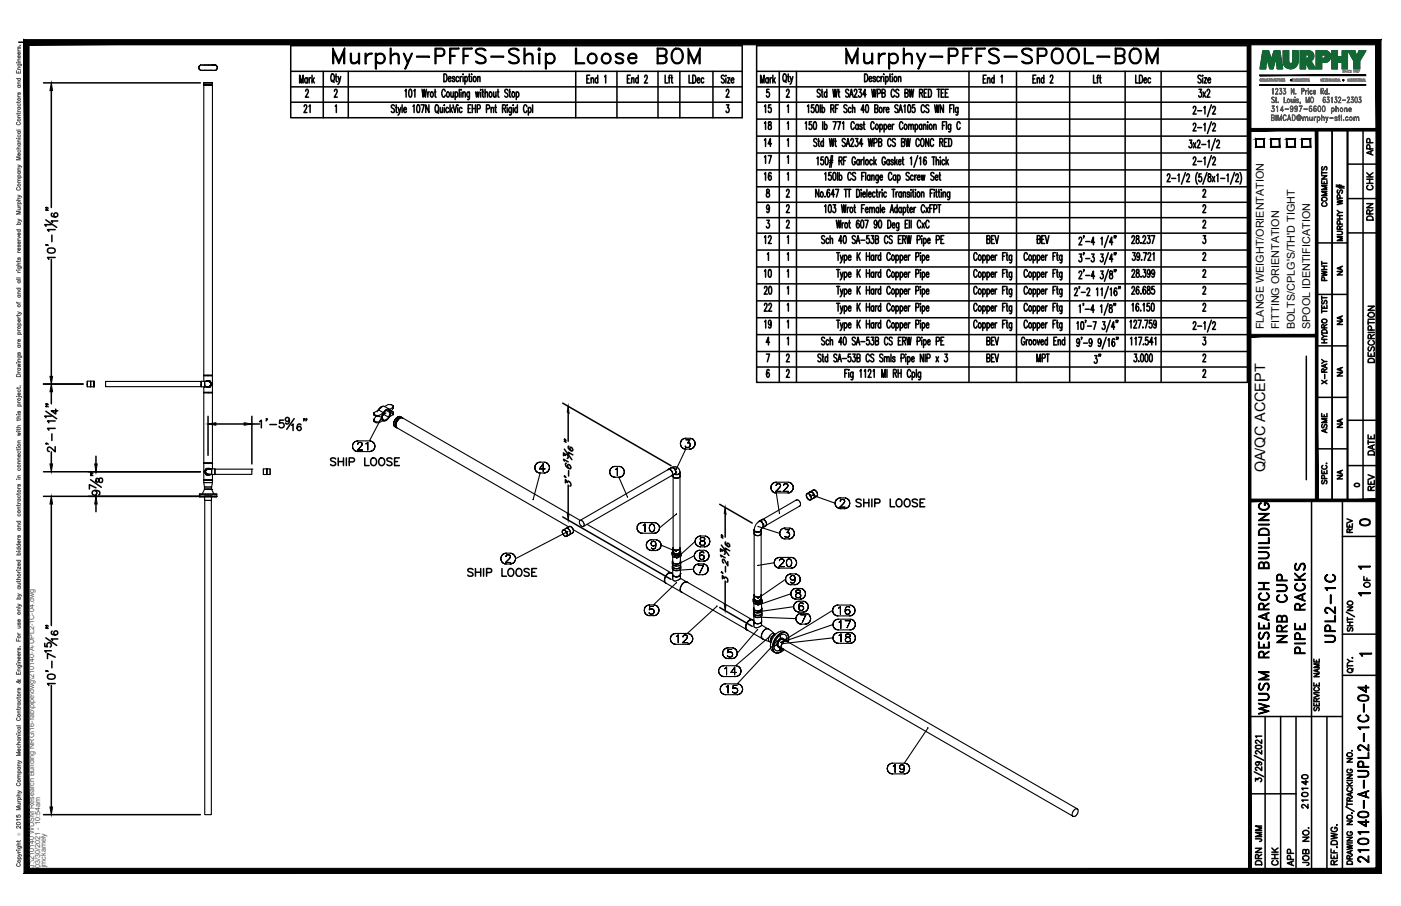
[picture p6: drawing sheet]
<svg xmlns="http://www.w3.org/2000/svg" width="432mm" height="279mm" viewBox="0 0 432 279" stroke-linecap="round" stroke-linejoin="round" font-family="sans-serif">
<defs><g id="words">
<g font-size="10.6">
<text x="101.2" y="22.6">Murphy-PFFS-Ship Loose BOM</text>
<text x="259.6" y="22.6">Murphy-PFFS-SPOOL-BOM</text>
</g>
<g font-size="6.6">
<text x="397.6" y="199.3" transform="rotate(-90 397.6 199.3)">NRB CUP</text>
<text x="403.2" y="202.8" transform="rotate(-90 403.2 202.8)">PIPE RACKS</text>
<text x="412.4" y="199.3" transform="rotate(-90 412.4 199.3)">UPL2-1C</text>
<text x="391.9" y="221.5" transform="rotate(-90 391.9 221.5)">WUSM RESEARCH BUILDING</text>
<text x="422.6" y="267.1" transform="rotate(-90 422.6 267.1)">210140-A-UPL2-1C-04</text>
</g>
<g font-size="5.7">
<text x="234.2" y="92.1">20</text>
<text x="142.9" y="178.9">SHIP LOOSE</text>
</g>
<g font-size="5.3">
<text x="238.5" y="36" transform="rotate(-90 238.5 36)">15</text>
<text x="238.5" y="41.3" transform="rotate(-90 238.5 41.3)">18</text>
<text x="234.2" y="46.2">14</text>
<text x="234.2" y="51.5">17</text>
<text x="238.5" y="56.8" transform="rotate(-90 238.5 56.8)">16</text>
<text x="238.5" y="76.2" transform="rotate(-90 238.5 76.2)">12</text>
<text x="238.5" y="86.8" transform="rotate(-90 238.5 86.8)">10</text>
<text x="234.2" y="97">22</text>
<text x="100.5" y="144.6">SHIP LOOSE</text>
<text x="262.5" y="157.3">SHIP LOOSE</text>
<text x="417.7" y="163.3">0</text>
<text x="389.8" y="260.7" transform="rotate(-90 389.8 260.7)">JMM</text>
<text x="389.8" y="267.8" transform="rotate(-90 389.8 267.8)">DRN</text>
<text x="399.7" y="268.1" transform="rotate(-90 399.7 268.1)">APP</text>
</g>
<g font-size="4.9">
<text x="96.3" y="36" transform="rotate(-90 96.3 36)">21</text>
<text x="424" y="49" transform="rotate(-90 424 49)">APP</text>
<text x="424" y="59.6" transform="rotate(-90 424 59.6)">CHK</text>
<text x="409.9" y="64.9" transform="rotate(-90 409.9 64.9)">COMMENTS</text>
<text x="424" y="69.1" transform="rotate(-90 424 69.1)">DRN</text>
<text x="409.9" y="87.8" transform="rotate(-90 409.9 87.8)">PWHT</text>
<text x="238.5" y="102.3" transform="rotate(-90 238.5 102.3)">19</text>
<text x="340.1" y="113.2" transform="rotate(-90 340.1 113.2)">3&quot;</text>
<text x="424.4" y="112.9" transform="rotate(-90 424.4 112.9)">DESCRIPTION</text>
<text x="409.9" y="119.6" transform="rotate(-90 409.9 119.6)">X-RAY</text>
<text x="409.9" y="134.8" transform="rotate(-90 409.9 134.8)">ASME</text>
<text x="424.4" y="141.5" transform="rotate(-90 424.4 141.5)">DATE</text>
<text x="424.4" y="152.4" transform="rotate(-90 424.4 152.4)">REV</text>
<text x="417.7" y="165.5" transform="rotate(-90 417.7 165.5)">REV</text>
<text x="423" y="182.4" transform="rotate(-90 423 182.4)">OF</text>
<text x="403.9" y="250.5" transform="rotate(-90 403.9 250.5)">210140</text>
<text x="394.8" y="268.1" transform="rotate(-90 394.8 268.1)">CHK</text>
<text x="404.3" y="268.1" transform="rotate(-90 404.3 268.1)">JOB NO.</text>
</g>
<g font-size="4.4">
<text x="414.5" y="86.1" transform="rotate(-90 414.5 86.1)">NA</text>
<text x="414.5" y="101.2" transform="rotate(-90 414.5 101.2)">NA</text>
<text x="414.5" y="117.1" transform="rotate(-90 414.5 117.1)">NA</text>
<text x="414.5" y="133" transform="rotate(-90 414.5 133)">NA</text>
<text x="389.9" y="145.7" transform="rotate(-90 389.9 145.7)">QA/QC ACCEPT</text>
<text x="414.5" y="148.9" transform="rotate(-90 414.5 148.9)">NA</text>
</g>
<text font-size="4" x="416.3" y="151.3">0</text>
<g font-size="3.5">
<text x="417.3" y="176.7">1</text>
<text x="417.3" y="184.9">1</text>
<text x="417.7" y="203.6">1</text>
</g>
<g font-size="3.3">
<text x="389.5" y="101.5" transform="rotate(-90 389.5 101.5)">FLANGE WEIGHT/ORIENTATION</text>
<text x="394.3" y="101.5" transform="rotate(-90 394.3 101.5)">FITTING ORIENTATION</text>
<text x="399.1" y="101.5" transform="rotate(-90 399.1 101.5)">BOLTS/CPLG'S/TH'D TIGHT</text>
<text x="403.8" y="101.5" transform="rotate(-90 403.8 101.5)">SPOOL IDENTIFICATION</text>
</g>
<g font-size="2.2" fill="#545454">
<text x="10.5" y="267.5" transform="rotate(-90 10.5 267.5)">J:\210140 WUSM Research Building NRG\16-fab\pipe\dwg\210140-A-UPL2-1C-04.dwg</text>
<text x="12.4" y="267.5" transform="rotate(-90 12.4 267.5)">03/30/2021 - 10:54am</text>
<text x="14.1" y="267.4" transform="rotate(-90 14.1 267.4)">jmckamely</text>
</g>
<text font-size="1.3" fill="#545454" x="6.3" y="257.9" transform="rotate(-90 6.3 257.9)">Ó</text>
</g></defs>
<!-- layer: HP-HWS-PIPE -->
<g fill="none" stroke="#000" stroke-width=".31">
<path d="M62.7 115.7h1.4M62.8 115.9h.1M62.9 115.9h.2h-.2M63.1 115.9h.3h-.3M63.4 115.9h.4h-.4M63.8 115.9h.3h-.3M64.1 115.9h.4h-.4M64.1 115.7l1.4 .2M64.1 115.6v.1M64.1 115.9h.1M64.5 115.9h.3h-.3M64.8 115.9h.3h-.3"/>
<path d="M65.1 118.4h.1M65.1 115.9h.2h-.2M65.3 115.9h.1M65.5 115.7l-2.8 .2M65.5 115.7h.1M62.9 145.5h.1M63 150.9h2.3M63 150.9h1.1M63 153.1h.2M63 153.1h.1M63.1 153.1h.1M63.1 153.1h.2z"/>
<path d="M63.1 153.1h.3M63.1 150.9h.1M63.2 153.1h.1M63.2 145.5h.1M63.3 153.1h.3M63.3 150.9h-.2h.2M63.3 153.1h.5zM63.4 153.1h.1M63.5 153.1h.4M63.6 153.1h.1M63.6 150.9h-.3h.3M63.7 153.1h.4"/>
<path d="M63.8 150.9h-.2h.2M63.9 153.1h.1M63.9 144.7h.2h-.2M64 153.1h.4M64.1 153.1h.1M64.1 150.9h-.3h.3M64.1 150.9h.1M64.1 153.1h-.3h.3M64.1 153.1h.6zM64.1 150.7v.2M64.1 150.9v.1M64.3 153.1h.4"/>
<path d="M64.4 153.1h.1M64.4 150.9h-.3h.3M64.5 153.1h.4M64.7 153.1h.1M64.7 150.9h-.3h.3M64.7 153.1h.4zM64.8 153.1h.3M64.9 153.1h.1M65 150.9h-.3h.3M65 153.1h.2M65.1 153.1h.1M65.1 150.9h-.1h.1"/>
<path d="M65.2 153.1h.1M65.3 150.9h-1.2M65.3 150.9h.1M65.3 153.1h-.2h.2M82.2 144.6h.1M207 144.2h.1zM207.1 144.2h.2h-.2M207.3 144.2l.2 .1-.2-.1M207.5 144.3h.1M207.7 144.4h.1M207.9 146.2l.9 .1h-.3M207.9 144.6h.1"/>
<path d="M208 146.2h.1M208.1 146.1h.1M208.1 144.9h.1M208.1 146h.1M208.1 145.1h.1M208.2 145.8h.1M208.2 145.4h.1M208.3 145.6h.1M208.8 146.3l.2-.1-.2 .1M209 146.2h.2h-.2M209.2 146.2l.2-.2-.2 .2M209.4 146l.1-.1-.1 .1"/>
<path d="M209.5 145.9h.1M209.5 145.6l.1 .1-.1-.1M249.5 152.5l.2 .4M249.6 152.7h.1M249.7 151.7h.1M249.7 152.9h.1M249.9 151.7h.1M249.9 153.2l.1 .1M250 151.7h.1M250.3 151.8l.6 .8M251 152.9h.1M251 153.3h.1"/>
<path d="M251 153.3l-.2 .3M251 152.9v.2M204.8 179h.1M204.9 179h.1M205.2 179.9h.3M205.9 176.3l.1 .5M206.1 176.8a2.2 2.2 0 0 0-.9 3.1l-.4-.9M206.1 176.8l.9-.1-.6-.1-.7 .4-.6 .7-.3 1.3M206.1 176.9h.1M206.2 176.5l-.1 .4M207 176.7l.2 .2M207.3 177.1v-.2v.5l.3 .3"/>
<path d="M207.3 177l-.1 .2M207.3 177.2l.4 .5M207.5 170.2l.1 .3-.1-.2M207.6 170.5l.2 .1-.2-.1M207.6 177.6h.1M207.6 177.7l.9 .2zM207.7 177.7h.1M207.7 177.6l-.4 .1M207.7 177.7l-.4 .3M207.8 170.6l.2 .1-.2-.1M208 170.7l.2 .1-.2-.1M208.2 170.8h.3h-.3"/>
<path d="M208.5 170.8h.3h-.3M208.8 170.8l.2-.1-.2 .1M209 170.7l.2-.1-.2 .1M209.2 170.6l.2-.1-.2 .1M209.4 177.7h.1M209.4 170.5l.1-.2-.1 .2M209.4 177.6h.1M209.5 170.3h.1M209.6 170.2h.1M209.7 176.9a.89 .89 0 0 1-1.2 1M209.7 176.9h.1M232.5 163.3a1.14 1.14 0 0 0 1 .8 1.14 1.14 0 0 0 1.1-.7"/>
<path d="M232.7 163.9v.1M232.7 163.9h.1M234 160.8l-.1 .1M234.1 160.7l.2 .1-.2-.1M234.3 160.8l.2 .1-.2-.1M234.5 160.9h.1M234.7 161h.1M234.9 161.2l.2 .2M235.1 162.6l-.1 .1M235.2 161.7h.1M235.2 162.5h.1M235.2 161.7v.2"/>
<path d="M235.3 162.2l-.1 .2M232.4 191.3l.1 .7M232.4 191.5l-.1 .2M232.4 191.7v.1M232.4 184.6a1.11 1.11 0 0 0 1.4 .6h-.3M232.4 192l.5 .3M232.5 192l.2 .1M232.6 192.1h.1M232.7 192.1h.1M232.7 192.1l.2 .2M232.7 192.1h-.4M232.7 192.1l-.4 .4"/>
<path d="M232.9 192.3h.3M233.2 192.3h.3M233.8 185.2l.2-.1-.2 .1M234 185.1l.3-.1-.3 .1M234.3 185l.1-.1-.1 .1M234.4 192.1h.1M234.4 192.2l-1.2 .1M234.6 184.7l-.2 .2zM234.6 184.6v.2v-.2M234.7 191.4v.1M234.7 191.4v.4l-.3 .4M234.7 191.3v.1"/>
<path d="M237.5 197.6h.1M238.4 195.3l.1 .5M238.6 195.8h.1M238.7 195.5l-.1 .4M239 195.6l-.5 .1a1.96 1.96 0 0 0-.9 2.4M239.5 198.7h.1M239.6 198.4v.6M239.6 198.4h.1M239.6 199v.2M239.6 199.2l.2 .2zM239.6 198.1h.1M239.6 198.1v.9"/>
<path d="M239.6 199.2v-.2v.3M239.6 199.3l.2 .2M239.6 198.1v.3M239.6 199.2l.2 .2M239.8 197.7h.1M239.8 199.4l.2 .1-.2-.1M239.8 197.7l-.2 1.1 .2 .6M239.8 199.4l.3 .1M239.8 199.4l.2 .1M240 199.5h.1M240 197.4l.3-.2-.3 .2M240 197.4h.1"/>
<path d="M240 197.4l-.2 .3M240.1 199.5h.1M240.2 200l.3 .1v-.3v.3l.4 .2M240.4 199.9h.1M240.4 199.9l-.1 .1M240.4 199.9v.1M240.5 197h.1M240.5 199.8l.2 .3-.1-.3M240.5 197l-.5 .4M240.6 197h.1M240.6 197l-.8 .8M240.8 196.9l-.5 .3"/>
<path d="M240.8 196.9l.2-.1-.2 .1M240.8 196.9l.6 .1M240.8 196.8h.3M240.9 196.9l-.4 .1M241.1 196.8l.4 .3M241.1 196.9l.4 .2M241.4 197.1h.1M241.5 197.1h.1M240.3 200.1h.1M240.3 200.3v-.2v.2M240.4 200.3l-.1-.2 .1 .2M240.4 200.4l-.1-.1 .1 .1"/>
<path d="M240.4 200.5v-.2v.2M240.5 200.6l-.1-.2 .1 .2M240.6 200.6l-.2-.1 .2 .1M240.6 200.6h.1zM240.7 200.6h.1M240.7 200.1l.1 .1-.1-.1M240.7 200.1l.1 .2-.1-.2M240.8 200.2v.4zM240.8 200.6h-.1M240.8 200.3v.3z"/>
</g>
<g fill="none" stroke="#000" stroke-width=".34">
<path d="M61.8 21.7h1.2h-1.2M62.8 26v89.7M62.8 26h2.6M62.9 26.3h.1M63 21.7h.1M63 26.3h.1M63 21.7h.4h-.4M63.2 26.3h-.2h.2M63.4 21.7h.3h-.3M63.4 26.3h-.2h.2M63.7 21.7h.4h-.4M63.8 26.3h-.4h.4"/>
<path d="M64.1 26.3h-.3h.3M64.5 26.3h-.4h.4M64.5 21.7h-.4h.4M64.5 21.7h.4h-.4M64.8 26.3h-.3h.3M64.9 21.7h.3h-.3M65.1 26.3h-.3h.3M65.2 20.1h-3.4l-.5 .4v.7l.5 .5-.5-.5v-.7l.5-.4h3.5M65.2 21.7h.1M65.3 21.7h1.2M65.3 26.3h-.2h.2M65.4 25.5h-2.6v.5"/>
<path d="M65.4 26.3h.1M65.5 26.3h.1M65.5 25.5v90.2M66.5 20.1h-1.2h1.2M66.5 20.1l.5 .4v.7l-.5 .5 .5-.5v-.7zM26.9 118.4v.2v-.2M26.9 118.4v.9h1M26.9 118.4v-.7v1.6M26.9 117.5h1v1.8M27.9 117.5h1.1v1.8h-1.1zM27.9 117.5v1.8M29 118.6v.3z"/>
<path d="M29 118.8v.2zM29 119v.2zM29 119.1h.1M29 119.2h.1M29 117.8h.1M29 117.8v.2zM29 118v.2v-.2M29 118.2v.2zM29 118.2v-.2v.2M29 117.5v.3M29 118.4v.2M62 118.6v.3v-.3"/>
<path d="M62 118.6v.7zM62 117.8v.8zM62 117.6v.2v-.2h1.1M62 117.6h-29.5v1.6h29.5M62.8 115.9v1.7M62.8 119.3v1.7M63.1 119.2l-1.1 .1M63.1 119v.2M63.1 119.3h.1M63.1 118.2v.2v-.2M63.1 118.4v.2v-.2M63.1 118.6v.3v-.3"/>
<path d="M63.1 118.9v.1v-.1M63.1 117.6v.6M63.1 117.6v1.6M63.1 119.2h1.2M63.1 117.6h1.2M63.4 117.6l1.3-.1 .3 .4a1.1 1.1 0 0 1-.3 1.5l-1.3-.2M63.9 117.6h.1M63.9 117.6h.2h-.2M63.9 119.3h.1M64 119.4h.3M64 117.5h.3M64.1 119.3h-.2h.2"/>
<path d="M64.1 117.6h.3h-.3M64.3 117.6l.4 .2M64.4 119.3h-.3h.3M64.4 117.6l.1 .1M64.4 117.7h.1M64.5 119.2h-.1M64.5 119.2l-.1 .1M64.5 117.7l.3 .1M64.7 119l-.4 .2M64.8 119l-.3 .2M64.8 117.8l.1 .2M64.8 118l.1 .6z"/>
<path d="M64.9 118.9l.1-.3-.1 .3M64.9 118.9l-.2 .1M64.9 118.1h.1M64.9 118.7v.1M64.9 117.8l.4 .6-.4 .7M64.9 118.6l-.1 .3M65 118.2v.4zM65 117.9l.1 .2M65 118.4h.6M65.1 118.8l-.1 .1M65.5 115.9v5.1M62.7 121h2.8"/>
<path d="M62.7 121.1h.1M62.8 121h.1M62.8 121.1h2.7M62.8 121.1v21.7M62.9 121h.1M63.1 121h-.2h.2M63.4 121h-.3h.3M63.8 121h-.4h.4M64.1 121h-.3h.3M64.5 121h-.4h.4M64.8 121h-.3h.3M65.1 121h-.3h.3"/>
<path d="M65.3 121h-.2h.2M65.5 121h.1M65.5 121.1v21.7M65.5 121.1h.1M108.7 137.6v.5v-.5M108.7 137.1v.5v-.5M108.7 138.1l.3 .5-.3-.5M109 136.6l-.3 .5 .3-.5M109.3 136.3l-.3 .3 .3-.3M109.8 136l-.5 .3 .5-.3M110.3 137h.1M110.3 136.9l.1-.3-.1 .3"/>
<path d="M110.3 136h-.5h.5M110.4 136.6h.1M110.5 136.6l.2-.2-.2 .2M110.7 136.4h.5h-.5M111.2 136.4l.2 .2-.2-.2M111.3 137.7l-1.1 1.1 1.1-1.1M111.4 136.6h.1M111.5 137.3l-.2 .4 .2-.4M111.5 136.6l.1 .3-.1-.3M111.6 136.9l-.1 .4zM112.8 136.9l.2-.1-.2 .1M113 136.8l.4-.4-.4 .4"/>
<path d="M113.4 136.4v2.4v-2.4M114.4 136h-.5h.5M114.8 136.3l-.4-.3 .4 .3M115.2 136.6l-.4-.3 .4 .3M115.2 138.6l.3-.5-.3 .5M115.3 127.2l1.4-.8 1.5 .9-1.4 .8h-.9l-.6-.4v-.5v.8v-.3M115.3 129.7l.6 .4v.3M115.3 127.7v.3l.6 .4v-.3M115.3 127.7v.3M115.3 129.2v.5M115.5 137.1l-.3-.5 .3 .5M115.5 138.1l.1-.5-.1 .5"/>
<path d="M115.6 137.6l-.1-.5 .1 .5M115.9 128.4l-.6 .8v.8v-.3M115.9 128.4l1.9 .3-1 1.4h-.9M117.7 125.6l-.2 .1v-.2l-.9 1.1M118.2 127.3l-.4 1.4 .4 .9-1.4 .8h-.9l-.6-.4v-.3v.3M118.2 127.6l-4.3 8.4h-3.6M118.2 127.6h.1M118.5 125.4l1.2-.7h.9l.6 .4v.5M118.6 126.9l-.3 .9 .7-.4M118.7 126.8l-.8 1.1-.3 .9 .2-.1v.4a.75 .75 0 0 0 1.2 .3M119 126.3a2.55 2.55 0 0 0-1 3.5l-.1-.1M119 126.3l1-.1-1.5-.9h-.6l-.8 .4-.9 1.3"/>
<path d="M119 129.4v.3v-.3M119 126.3v.3l.3-.2a.82 .82 0 0 1 .9 .4 .82 .82 0 0 1 0 .9l-.3 .8-.9 .9M119 126.3v.3M119.8 126.4l.5 .9-.5 1.4M120 126.2a2.34 2.34 0 0 1-1 3.5l-1 .1M120.3 127.3l.2-.1-.2 .1M120.3 127.3l.9 .3M120.6 124.7v.3M120.6 126.8v.2M120.6 126.7l.6 .4v.5M121.2 125.6l-1.5 .8M121.2 127.6v.3l-1.4 .8-1.5-.9"/>
<path d="M121.2 125.6l-.9 1.7-1.3-.7-.3 .2-.8 1.4M121.2 125.1v.8v-.3M121.2 127.1v.8v-.3M121.3 130.8l.2 .6zM121.3 130.8l.1-.4-.1 .4M121.4 130.4l.1-.5-.1 .5M121.5 129.9l.2-.4-.2 .4M121.7 129.5l.2-.4-.2 .4M121.9 129.1l.3-.3-.3 .3M122 130.8v.7zM122 131.5l.2 .3-.2-.3M122.1 129.8l-.4 1.2 .4 .9-.4-.3-.2-.2 53.7 31.1"/>
<path d="M122.1 129.8l-.3 1.2 .4 .9M122.2 130.3l-.2 .5 .2-.5M122.2 131.8l.2 .2-.2-.2M122.2 128.8l.4-.2-.4 .2M122.4 129.9l-.2 .4 .2-.4M122.6 129.6l-.2 .3 .2-.3M122.9 129.2l-.3 .4 .3-.4M123.2 128.4l55.6 32.1M123.2 128.4l.7 .4-.6-.1M123.2 128.4l-.6 .2M123.3 129l-.4 .2 .4-.2M123.3 128.7l-1.2 1.1"/>
<path d="M123.3 128.7l.7 .1M123.6 128.9l-.3 .1 .3-.1M123.9 128.8l-.3 .1 .3-.1M124.1 128.9l-.2-.1 .2 .1M209.7 136.8l.1 .5-.1-.5M209.8 136.3l-.1 .5 .1-.5M209.8 137.3l.2 .5-.2-.5M210 135.8l-.2 .5 .2-.5M210 137.8l.4 .4-.4-.4M210.4 135.5l-.4 .3 .4-.3M210.4 138.2l.4 .2-.4-.2M210.8 135.2l-.4 .3 .4-.3"/>
<path d="M210.8 138.4l.6 .1-.6-.1M211.2 137.6l.2 .3zM211.4 135.2h-.6h.6M211.4 135.2h1.1M211.4 135.6h1.2h-1.2M211.4 137.9l.7 .1zM211.9 136.6h.4h-.4M212.3 136.6h.2h-.2M212.4 137.9l-.3 .1 .3-.1M212.5 136.6h.1M212.5 138.5l.6-.1-.6 .1M212.5 138.5h-1.1l-2.9 6.1"/>
<path d="M212.6 135.6l-.7 1 .7-1M212.6 137.7l-.2 .2 .2-.2M212.6 136.8l.2 .3-.2-.3M212.8 137.1l-.2 .6zM213.1 135.2h-.6h.6M213.1 138.4l.5-.2-.5 .2M213.6 135.5l-.5-.3 .5 .3M213.6 138.2l.3-.4-.3 .4M213.9 135.8l-.3-.3 .3 .3M213.9 137.8l.3-.5-.3 .5M214.2 136.3l-.3-.5 .3 .5M214.2 137.3v-.5v.5"/>
<path d="M214.2 136.8v-.5v.5M61.5 152.4v.7M61.5 153.1h5.2M61.5 153.1h5.3M61.5 152.4h5.2M61.5 153.2h5.2M61.8 153.1l-.3 .1M62.7 142.8h1.4M62.7 148.1h2.8M62.7 148.2h.1M62.7 145.5h.6M62.8 142.8l-.1 .1"/>
<path d="M62.8 142.9h.1M62.8 142.8h2.7M62.8 148.1h.1M62.8 148.2h2.7M62.8 142.9v5.2M62.8 148.2v.6M62.9 142.9h.2h-.2M62.9 148.1h.1M63 150.9l-.7 1.5M63 150.2v.7M63.1 153.2v1.1h.1h-.1M63.1 150.2l-.3-1.4h2.7l-.3 1.4"/>
<path d="M63.1 150.2h2.1M63.1 154.3v96.9h2v-96.9M63.1 142.9h.3h-.3M63.1 148.1h-.2h.2M63.1 145.2l-.1 .3 .1 .2-.1-.2zM63.1 145.7l.2 .3M63.2 145.8l.4 .7h1.1l.1-.2M63.2 154.3h.4zM63.3 146l.1 .1M63.3 145.2v.5zM63.3 145.2v.3v-.3M63.3 145.7l.1 .2"/>
<path d="M63.4 144.9l-.2 .2M63.4 145.7v.2M63.4 145.7v.1M63.4 145.1l-.1 .1M63.4 145.9l.1 .2-.1-.2M63.4 145.1v.1M63.4 142.9h.4h-.4M63.4 148.1h-.3h.3M63.4 145.9l.1 .2M63.5 146.1l.2 .1M63.6 144.9l-.2 .2M63.6 146l.1 .2"/>
<path d="M63.6 154.3h.5zM63.7 146.2l.4 .1-.2-.1M63.7 146.2h.2M63.8 142.9h.3h-.3M63.8 148.1h-.4h.4M63.8 146.2h.1M64 146.5h.3M64.1 142.9h.4h-.4M64.1 142.8h1.4v1.8M64.1 148.1h-.3h.3M64.1 144.6h-.2h.2M64.1 144.6h.3h-.3"/>
<path d="M64.1 154.3h.6zM64.1 142.7v.1M64.1 142.9v.1M64.1 144.6l-.4 .1M64.2 144.7l-.8 .4M64.4 146.3h-.3h.3M64.4 144.6v.1M64.5 142.9h.3h-.3M64.5 148.1h-.4h.4M64.7 154.3h.4zM64.8 144.7l-.1-.2h-1.1l-.5 .7M64.8 142.9h.3h-.3"/>
<path d="M64.8 148.1h-.3h.3M65.1 154.3h.1M65.1 142.9h.2h-.2M65.1 148.1h-.3h.3M65.2 150.2v.7M65.2 153.2v1.1M65.2 144.7v1.6l-1.3-.1M65.2 144.6v1.7h1M65.2 150.9l.7 1.5M65.2 144.7h-1.4M65.3 142.9h.1M65.3 148.1h-.2h.2"/>
<path d="M65.5 148.1h.1M65.5 146.3v1.8M65.5 148.2v.6M65.5 142.8h.1M65.5 148.2h.1M66.2 144.7h11.4v1.6h-11.4M66.2 144.6l-1 .1M66.2 144.6v1.7M66.8 152.4l-.1 .7M66.8 153.1v.1M81.2 144.6v1.7h1M81.2 146.3v-1.7h1v1.7"/>
<path d="M82.2 144.6v1.7v-1.7h1.1v1.7h-1.1M83.3 144.6v1.7M164.8 144.2l.1 .5-.1-.5M164.9 143.7l-.1 .5 .1-.5M164.9 144.7l.2 .5-.2-.5M165.1 143.2l-.2 .5 .2-.5M165.1 145.2l.4 .4-.4-.4M165.5 142.9l-.4 .3 .4-.3M165.5 145.6l.5 .2-.5-.2M166 142.6l-.5 .3 .5-.3M166 145.8l.5 .1-.5-.1M166.3 144.6h1.7h-1.7"/>
<path d="M166.5 142.5l-.5 .1 .5-.1M166.5 142.5h1.2M167.4 143l-1.1 1.6 1.1-1.6M167.4 143v2.4v-2.4M167.7 145.9l.5-.1-.5 .1M167.7 145.9h-1.2l-2.2 8.1M168.2 142.6l-.5-.1 .5 .1M168.2 145.8l.4-.2-.4 .2M168.6 142.9l-.4-.3 .4 .3M168.6 145.6l.4-.4-.4 .4M169 143.2l-.4-.3 .4 .3M169 145.2l.3-.5-.3 .5"/>
<path d="M169.3 143.7l-.3-.5 .3 .5M169.3 144.7l.1-.5-.1 .5M169.4 144.2l-.1-.5 .1 .5M187.9 145.5l.1 .5-.1-.5M188 145l-.1 .5 .1-.5M188 146l.2 .5-.2-.5M188.2 144.6l-.2 .4 .2-.4M188.2 146.5l.4 .4-.4-.4M188.6 144.2l-.4 .4 .4-.4M188.6 146.9l.4 .2-.4-.2M189 143.9l-.4 .3 .4-.3M189 147.1l.6 .1-.6-.1"/>
<path d="M189.6 143.8l-.6 .1 .6-.1M189.6 147.2h1.1M189.6 143.8h1.1M189.7 144.8l.2-.1-.2 .1M189.9 144.7l.4-.4-.4 .4M190.3 144.3v2.4v-2.4M190.7 147.2l.6-.1-.6 .1M190.7 147.2l2.7 6M191.3 143.9l-.6-.1 .6 .1M191.3 147.1l.5-.2-.5 .2M191.8 144.2l-.5-.3 .5 .3M191.8 146.9l.3-.4-.3 .4"/>
<path d="M192.1 144.6l-.3-.4 .3 .4M192.1 146.5l.2-.5-.2 .5M192.3 145l-.2-.4 .2 .4M192.3 146l.1-.5-.1 .5M192.4 145.5l-.1-.5 .1 .5M205.9 144.9h.1M206 144.7l.6 .1M206 144.8l-.1 .1M206.6 144.8h-.6l1.2-.7a1.71 1.71 0 0 1 2 .4l.3 .8 .1 1.5-.6 .5M206.6 144.8l.4 .3zM206.8 144.3l.2-.1-1.1 .7M206.9 146.7h.1"/>
<path d="M207.1 144.2l-28.3 16.3a1.21 1.21 0 0 0 1 1.8l28.3-16.2M207.1 144.1l-.1 .1M207.1 144.1l.6 .3M207.1 146.7h-.1M207.1 144.2l.6 .2M207.2 145.7l-.2-.6 .3 .8-.2 .8M207.3 145.9l-.2 .7M207.4 146.5v.3v-.1M207.4 146.8l.3 .5 .5 .1h-.3M207.5 146.5v.5l.3 .3M207.7 144.4l.6 1-.1 .6M207.7 144.4l.5 1"/>
<path d="M207.9 146.2l.6 .1M207.9 146.2l-.8 .5M208.1 146.1l-1.1 .6M208.2 146l-.1 .1M208.2 145.4v.4M208.2 147.4h.6zM208.2 145.8l-.1 .3M208.4 158.6l-5.1 4.2-.1-.5 .1 .5M209.1 147.4h-.3M209.6 145.6v1.2v-.1M209.6 145.5v.1M209.6 146.8l-.3 .5-.5 .1"/>
<path d="M209.6 145.7v.2a1.41 1.41 0 0 1-1.8 .3M237.6 150.4l.1 .5-.1-.5M237.7 149.8l-.1 .6 .1-.6M237.7 150.9l.2 .4-.2-.4M237.9 149.4l-.2 .4 .2-.4M237.9 151.3l.4 .4-.4-.4M238.3 149l-.4 .4 .4-.4M238.3 151.7l.4 .3-.4-.3M238.7 148.8l-.4 .2 .4-.2M238.7 152h.6h-.6M239.1 151.5h1.6h-1.6M239.2 149.7h.1"/>
<path d="M239.2 149.6l.1-.2-.1 .2M239.3 148.7l-.6 .1 .6-.1M239.3 148.7h3.5M239.3 149.4h.1M239.5 149.3l.2-.1-.2 .1M239.7 149.2h.4h-.4M240.1 149.2l.3 .1-.3-.1M240.2 150.4l-1.1 1.1 1.1-1.1M240.3 158.3h.1M240.4 149.3h.1M240.5 150.1l-.3 .3 .3-.3M240.5 149.4l.1 .2-.1-.2"/>
<path d="M240.6 149.6l-.1 .5zM241.4 151.5h1.6h-1.6M241.5 149.7h.1M241.5 149.6l.1-.2-.1 .2M241.6 149.4h.1M241.7 149.3l.3-.1-.3 .1M242 149.2h.4h-.4M242.4 149.2l.2 .1-.2-.1M242.5 150.4l-1.1 1.1 1.1-1.1M242.6 149.3h.1M242.7 150.1l-.2 .3 .2-.3M242.7 149.4l.2 .2-.2-.2"/>
<path d="M242.8 152h.6h-.6M242.8 152h-3.5l.9 6.3M242.9 149.8l-.2 .3 .2-.3M242.9 149.6v.2v-.2M243.4 148.8l-.6-.1 .6 .1M243.4 152l.4-.3-.4 .3M243.8 149l-.4-.2 .4 .2M243.8 151.7l.4-.4-.4 .4M244.2 149.4l-.4-.4 .4 .4M244.2 151.3l.2-.4-.2 .4M244.4 149.8l-.2-.4 .2 .4M244.4 150.9l.1-.5-.1 .5"/>
<path d="M244.5 150.4l-.1-.6 .1 .6M245.3 154.3l.2-.1-11.4 6.5M245.5 154.2a1.25 1.25 0 0 1 1 1.8M246.4 156.1l.1-.1-11.4 6.6M248.5 152.5l.1 .7M248.7 153.2l.2 .5zM248.7 152.2a1.29 1.29 0 0 1 1.2 2M248.8 152.3l-.1 .1M248.8 152.3l.7 .2M249.5 152.5l.5 .9M249.5 151.8l.2-.1-1.1 .6 .1 .9M249.7 151.7l-.9 .6"/>
<path d="M249.9 151.7h-.2M250 153.4l-.2 .7M250.3 151.7l.6 .9 .1 .7M250.3 151.8a1.36 1.36 0 0 1 .5 1.8l1-.5h-.2M250.3 151.7v.1M250.3 152.7l7.1 2.5M250.5 151.2l.1-.1-.9 .6 .6 .1M250.6 153.7l.2-.1-.9 .6M250.8 153.6l-1.1 .6-.8-.5 .4 .4 .6 .1M250.8 151.1l-1.1 .6M250.8 151.1l.4 .1M250.8 151.1h-.2"/>
<path d="M250.9 153.4l-.1 .2M251 151.1l.2 .1M251.2 151.2l.2 .2M251.4 151.3l.5 .7M251.6 151.5l.3 .5M251.7 153l-.9 .6M251.9 152v.9M251.9 152.9l-.1 .2M251.9 152l.1 .8M257.4 155.2l.1 .5-.1-.5M257.5 154.7l-.1 .5 .1-.5M257.5 155.7l.2 .5-.2-.5"/>
<path d="M257.7 154.2l-.2 .5 .2-.5M257.7 156.2l.4 .3-.4-.3M258.1 153.9l-.4 .3 .4-.3M258.1 156.5l.5 .3-.5-.3M258.6 153.6l-.5 .3 .5-.3M258.6 156.8l.5 .1-.5-.1M258.9 156.4h1.6h-1.6M259 154.6h.1M259 154.5l.1-.3-.1 .3M259.1 153.5l-.5 .1 .5-.1M259.1 156.9h1.2M259.1 153.5h1.2"/>
<path d="M259.1 154.2h.1M259.2 154.1l.2-.1-.2 .1M259.4 154h.5h-.5M259.9 154l.2 .1-.2-.1M260 155.3l-1.1 1.1 1.1-1.1M260.1 154.1h.1M260.2 154.9l-.2 .4 .2-.4M260.2 154.2l.1 .3-.1-.3M260.3 156.9l.5-.1-.5 .1M260.3 154.7l-.1 .2 .1-.2M260.3 154.5v.2v-.2M260.8 153.6l-.5-.1 .5 .1"/>
<path d="M154.5 171.8l-.1 .5 .1-.5M154.7 171.3l-.2 .5 .2-.5M155.1 170.9l-.4 .4 .4-.4M155.5 170.7l-.4 .2 .4-.2M155.9 171.6h.1M155.9 171.5l.2-.2-.2 .2M156 170.6l-.5 .1 .5-.1M156 170.6h1.2M156.1 171.3h.1M156.2 171.2l.2-.1-.2 .1M156.4 171.1h.5h-.5M156.9 171.1l.2 .1-.2-.1"/>
<path d="M157.1 171.2l.1 .1-.1-.1M157.2 172l-.2 .3 .2-.3M157.2 171.3l.1 .2-.1-.2M157.3 171.8l-.1 .2 .1-.2M157.3 171.5v.3v-.3M157.7 170.7l-.5-.1 .5 .1M158.2 170.9l-.5-.2 .5 .2M158.6 171.3l-.4-.4 .4 .4M158.8 171.8l-.2-.5 .2 .5M158.9 172.3l-.1-.5 .1 .5M173.4 164.5l.1 .2M173.5 163.5l.4-.1 .6 .5"/>
<path d="M173.5 164.7l.4 .5M173.6 163.5l-.3 .7M173.6 164.7l.3 .5M173.9 165.2l.6 .2M173.9 163.5h-.3M173.9 165.2l.6 .3M174.1 163.5l.2 .2M174.3 163.7l.5 1M174.3 163.7l.2 .2M174.4 163l-1 .6-.1 .6 .3 .5M174.5 163.9l.3 .5M174.5 163.9l.2 .2"/>
<path d="M174.5 163l-.9 .5M174.5 163h.5M174.7 165.4l-.2 .1M174.7 164.4l.1 .7M174.7 165.3l-.1 .1M174.8 165.3l-.1 .1M174.8 164.4l.1 .3M174.8 165.1l-.1 .2M174.9 164.7v.4M174.9 163.9h.1M174.9 163.9l-16 8.4M175 163l.7 .8"/>
<path d="M175.2 163.2l.4 .4M175.3 162.5l-.8 .4 .5 .1M175.5 164.9l-.8 .5M175.7 163.8v.9M175.8 162.4l.4 .2M175.8 162.4l-1.3 .6M175.8 162.3l-.4 .1M175.8 162.3l.7 .8M176.2 162.6l.4 .4M176.4 164.4l.2-.1-1 .6 .1-.2M176.5 164.3l-2 1.1M176.5 163.1l.1 .2"/>
<path d="M176.6 163.3l.1 .9M176.6 164.2v.1M176.7 163.3l.1 .7M176.7 163.4l28.2 16.2M178.8 160.5a1.21 1.21 0 0 1 1 1.8M180.9 161.7l25.8 14.9M196.4 162.8v.5v-.5M196.4 162.3v.5v-.5M196.4 163.3l.3 .5-.3-.5M196.7 161.8l-.3 .5 .3-.5M196.7 163.8l.3 .4-.3-.4M197 161.4l-.3 .4 .3-.4"/>
<path d="M197 164.2l.5 .2-.5-.2M197.5 161.2l-.5 .2 .5-.2M197.5 164.4l.5 .1-.5-.1M198 161.1l-.5 .1 .5-.1M198 164.5h3.6M198 161.1h3.6M198.2 162.1l.2-.1-.2 .1M198.4 162l.4-.4-.4 .4M198.8 161.6v2.4v-2.4M199.2 168.1l.1 .5-.1-.5M199.3 167.6l-.1 .5 .1-.5M199.3 168.6l.2 .5-.2-.5"/>
<path d="M199.5 167.1l-.2 .5 .2-.5M199.5 169.1l.4 .3-.4-.3M199.9 166.8l-.4 .3 .4-.3M199.9 169.4l.4 .3-.4-.3M200.1 162.6v.4v-.4M200.1 163l.2 .6-.2-.6M200.3 162.1l-.2 .5 .2-.5M200.3 163.6l.2 .3-.2-.3M200.3 166.5l-.4 .3 .4-.3M200.3 169.7l.6 .1-.6-.1M200.5 161.7l-.2 .4 .2-.4M200.5 163.9l.3 .1-.3-.1"/>
<path d="M200.6 167.7h.1M200.6 167.6l.2-.4-.2 .4M200.8 168l-.2-.3 .2 .3M200.8 167.2l.2-.2-.2 .2M200.8 161.6l-.3 .1 .3-.1M200.8 164h.3h-.3M200.9 166.4l-.6 .1 .6-.1M200.9 169.8h1.1M200.9 166.4h1.1M200.9 169.2l-.1-.2 .1 .2M201 168.3l-.2-.3 .2 .3M201 167l.3-.1-.3 .1"/>
<path d="M201.1 161.6h-.3h.3M201.1 164l.3-.1-.3 .1M201.2 169.3l-.3-.1 .3 .1M201.3 168.4l-.3-.1 .3 .1M201.3 166.9h.1M201.4 161.7l-.3-.1 .3 .1M201.4 163.9l.2-.3-.2 .3M201.5 169.3h-.3h.3M201.5 168.4h.1M201.5 166.9l.3 .1-.3-.1M201.6 164.5l.5-.1-.5 .1M201.6 162.1l-.2-.4 .2 .4"/>
<path d="M201.6 163.6l.1-.6-.1 .6M201.6 162.1l.1 .9zM201.8 168.3l-.3 .1 .3-.1M201.8 169.2l-.3 .1 .3-.1M201.8 167l.2 .2-.2-.2M202 168l-.2 .3 .2-.3M202 168.9l-.2 .3 .2-.3M202 167.2v.8zM202 169.8l.6-.1-.6 .1M202.1 161.2l-.5-.1 .5 .1M202.1 164.4l.5-.2-.5 .2M202.1 168.3l-.1 .6 .1-.6"/>
<path d="M202.1 167.7v.6v-.6M202.6 166.5l-.6-.1 .6 .1M202.6 169.7l.4-.3-.4 .3M202.6 161.4l-.5-.2 .5 .2M202.6 164.2l.3-.4-.3 .4M202.9 161.8l-.3-.4 .3 .4M202.9 163.8l.3-.5-.3 .5M203 166.8l-.4-.3 .4 .3M203 169.4l.4-.3-.4 .3M203.2 162.3l-.3-.5 .3 .5M203.2 163.3l.1-.5-.1 .5M203.4 167.1l-.4-.3 .4 .3"/>
<path d="M203.4 169.1l.3-.5-.3 .5M203.7 167.6l-.3-.5 .3 .5M203.7 168.6v-.5v.5M203.7 168.1v-.5v.5M203.7 168.1l4.7 2M205.1 179.7l.1 .1M205.2 179.8l4.6 2.6M206.7 176.6l.2 .1a2.01 2.01 0 0 0-1.8 3l-.1-.1M206.9 176.7l.4 .2M207.1 170.9l.1 .3a1.56 1.56 0 0 0 2.5 .4l.3-.2M207.1 170.3a1.55 1.55 0 0 0 2.6 .6l.3-.1M207.2 173.2a1.51 1.51 0 0 0 2.6 0 1.41 1.41 0 0 1-.8 1.4 1.41 1.41 0 0 1-1.6-.4z"/>
<path d="M207.2 175.2l.2 .4M207.2 174.7a1.52 1.52 0 0 0 2.6 0M207.2 173.6v.2M207.3 177v.4l.4 .3 .8 .2M207.3 177.2v1.5a1.35 1.35 0 0 0 2.2-.1l.2-.2M207.3 170.4v.3M207.3 170.7a1.59 1.59 0 0 0 2.4 0M207.3 170.2l-.2 .1 .1 .6M207.3 174.4l-.1 .8v-.1M207.3 173.4a1.43 1.43 0 0 0 2.4-.2v.3M207.3 171.5v2M207.3 174.1v.8"/>
<path d="M207.3 175.6v1.5M207.3 178.1v.3M207.3 170.2h.1M207.3 172.9l-.1 .3M207.3 175.5l.6 .4 .6 .1M207.3 174l.6 .4 .6 .1M207.4 170.2v.5M207.4 170.3l-.1 .1M207.4 168.9v.2M207.4 170v.2M207.5 168.9v1.3M207.5 170.5a1.2 1.2 0 0 0 2.1 0"/>
<path d="M207.5 168.9h-.1M207.8 171.6h.1M207.8 171.6l1 .2M208 169.6l-.6-.5v1.2l1.1 .5M208 169.6l.2 .1-.3-.1M208.4 170h.1M208.4 179.7l-7 6.8h-1.2M208.5 177.9l.9-.2 .3-.7v1.3M208.5 169.7h-.3h.3M208.6 174.2h.1M208.6 172.2h.1M209 169.6l.6-.5v1.1v-23.3a1.24 1.24 0 0 1-2.1 0v23.4"/>
<path d="M209 169.6l-.5 .1M209.2 171.6h.1M209.2 171.6l-.2 .1M209.4 171.5l-.2 .1M209.5 168.9l.1 .2M209.6 168.9v.3l-.5 .4M209.6 171.4a1.46 1.46 0 0 1-1.9 .2M209.6 170.2l-.3 .4-.8 .2M209.6 169.1v1.6M209.6 170.3l.1 .1M209.6 170.1l.1 .1M209.7 174.5v.4"/>
<path d="M209.7 170.7v-.2v.2M209.7 170.4v.1M209.7 170.2l.3 .6M209.7 173v.2M209.7 175.6v1.5v-.2M209.7 177.2l-.3 .5-.9 .2M209.7 174.4l.1 .8v-.1M209.7 177.1l-.3 .5-.9 .2M209.7 174.7a1.43 1.43 0 0 1-2.4 .1M209.7 178.3l1.8 1.1M209.7 171.5v1.9M209.7 174.1v.7"/>
<path d="M209.7 172.9l.1 .3M209.8 173.6v.2M209.8 171.2l.2 .2M209.8 175.2a1.53 1.53 0 0 1-2.4 .4M210 170.8v.6M211 179.6h.9l19.8 11.4M211 179.6h.1M211.7 179.4l.1 .2h-.9l-.6 .6M212.1 179.7l-.9-.3-.9 .7M213.7 175.5l.1 .6-.1-.6M213.7 175.5l-5.1 .4M213.8 175l-.1 .5 .1-.5"/>
<path d="M213.8 176.1l.3 .4-.3-.4M214 171.4l.1 .5-.1-.5M214 171.4l-5.4 2.8M214.1 174.6l-.3 .4 .3-.4M214.1 176.5l.3 .4-.3-.4M214.1 170.9l-.1 .5 .1-.5M214.1 171.9l.2 .5-.2-.5M214.2 167l.1 .5-.1-.5M214.2 167l-5.6 5.1M214.3 166.4l-.1 .6 .1-.6M214.3 167.5l.3 .5-.3-.5M214.3 170.4l-.2 .5 .2-.5"/>
<path d="M214.3 172.4l.4 .3-.4-.3M214.4 174.2l-.3 .4 .3-.4M214.4 176.9l.5 .3-.5-.3M214.6 166l-.3 .4 .3-.4M214.6 168l.4 .3-.4-.3M214.7 170l-.4 .4 .4-.4M214.7 172.7l.4 .3-.4-.3M214.9 174l-.5 .2 .5-.2M214.9 177.2h.5h-.5M215 165.6l-.4 .4 .4-.4M215 168.3l.4 .3-.4-.3M215.1 169.8l-.4 .2 .4-.2"/>
<path d="M215.1 173h.6h-.6M215.2 174.4h1.6h-1.6M215.4 173.9l-.5 .1 .5-.1M215.4 165.4l-.4 .2 .4-.2M215.4 168.6h.5h-.5M215.4 177.2h1.2M215.4 173.9h1.2M215.6 171.2v.6v-.6M215.7 169.7l-.6 .1 .6-.1M215.7 170.6l-.1 .6 .1-.6M215.7 171.4v.8zM215.7 172.2l.2 .3-.2-.3"/>
<path d="M215.7 169.7h1.2M215.7 173h1.2M215.7 167.7v-.3v.3M215.7 167.4l.1-.2-.1 .2M215.8 167.9l-.1-.2 .1 .2M215.8 166.1v.3v-.3M215.8 166.4l.1 .2-.1-.2M215.8 167.2l.3-.3-.3 .3M215.9 165.3l-.5 .1 .5-.1M215.9 165.9l-.1 .2 .1-.2M215.9 168h.1M215.9 166.6l.3 .1-.3-.1"/>
<path d="M215.9 170.3l-.2 .3 .2-.3M215.9 171.2l-.2 .2 .2-.2M215.9 172.5l.4 .1-.4-.1M215.9 168.6h1.2M215.9 165.3h1.2M216.1 166.9l.3-.1-.3 .1M216.2 166.7l.4 .1-.4-.1M216.3 165.8l-.4 .1 .4-.1M216.3 168.2l-.4-.2 .4 .2M216.3 170.2l-.4 .1 .4-.1M216.3 171.1l-.4 .1 .4-.1M216.3 172.6h.1"/>
<path d="M216.4 171.1h.1M216.4 172.6l.3-.1-.3 .1M216.4 166.8l.5-.1-.5 .1M216.5 170.2h-.2h.2M216.6 177.2h.5h-.5M216.6 166.8l.3 .1-.3-.1M216.7 171.2l-.3-.1 .3 .1M216.7 172.5l.2-.3-.2 .3M216.7 168.2h-.4h.4M216.7 165.8h-.4h.4M216.8 174.4l-1.1 2.3 1.1-2.3M216.8 170.3l-.3-.1 .3 .1"/>
<path d="M216.9 166.7l.2-.1-.2 .1M216.9 173h.5h-.5M216.9 166.9l.3 .3-.3-.3M216.9 171.4l-.2-.2 .2 .2M216.9 170.5l-.1-.2 .1 .2M216.9 172.2l.1-.3-.1 .3M216.9 171.4l.1 .5zM217.1 168l-.4 .2 .4-.2M217.1 165.9l-.4-.1 .4 .1M217.1 166.6l.1-.2-.1 .2M217.1 174l-.5-.1 .5 .1M217.1 177.2l.5-.3-.5 .3"/>
<path d="M217.1 168.6h.5h-.5M217.2 167.9l-.1 .1 .1-.1M217.2 166.1l-.1-.2 .1 .2M217.2 167.2l.1 .2-.1-.2M217.2 166.4v-.3v.3M217.3 167.7l-.1 .2 .1-.2M217.3 167.4v.3v-.3M217.4 169.8l-.5-.1 .5 .1M217.4 173l.4-.3-.4 .3M217.6 174.2l-.5-.2 .5 .2M217.6 176.9l.4-.4-.4 .4M217.6 165.4l-.5-.1 .5 .1"/>
<path d="M217.6 168.6l.5-.3-.5 .3M217.8 170l-.4-.2 .4 .2M217.8 172.7l.4-.3-.4 .3M218 174.6l-.4-.4 .4 .4M218 176.5l.2-.4-.2 .4M218.1 165.6l-.5-.2 .5 .2M218.1 168.3l.4-.3-.4 .3M218.2 175l-.2-.4 .2 .4M218.2 176.1l.1-.6-.1 .6M218.2 170.4l-.4-.4 .4 .4M218.2 172.4l.2-.5-.2 .5M218.3 175.5l-.1-.5 .1 .5"/>
<path d="M218.4 170.9l-.2-.5 .2 .5M218.4 171.9l.1-.5-.1 .5M218.5 166l-.4-.4 .4 .4M218.5 168l.2-.5-.2 .5M218.5 171.4l-.1-.5 .1 .5M218.7 166.4l-.2-.4 .2 .4M218.7 167.5l.1-.5-.1 .5M218.8 167l-.1-.6 .1 .6M232.4 164.5v.2M232.4 163.4v.2M232.4 163.3v1.2v-.1M232.4 164.7l.8 .4"/>
<path d="M232.4 163.6l.4 .3M232.5 163.6l-.1-.2v21.9M232.5 163.6l.3 .3M232.5 163.3v.3M232.5 163.2l-.1 .1M232.5 164.7l.1 .2M232.5 163.3l-.1 .1M232.6 163.8l.3 .2 .9 .1M232.7 165l.8 .2M232.8 163.9l.4 .1M233.6 174.4h.1M233.7 162.4l6.6 2.1"/>
<path d="M234 160.7h.3M234 165.1l-.5 .1M234.1 165.1l-.6 .1M234.3 163.9l-.8 .2 .8-.2M234.3 160.7l.4 .2M234.3 160.8l.4 .2M234.6 163.6l-.3 .3M234.6 163.6l-.2 .2M234.6 163.3v1.4l-.6 .4M234.6 163.4v21.9M234.6 163.4v1.1M234.6 163.4v.2"/>
<path d="M234.6 164.4v.1M234.6 163.3v.1M234.6 164.5l-.5 .6M234.6 163.4l-.3 .5M234.7 160.9l.4 .5M234.7 161l.4 .4M234.8 160.3l.1-.1-1.1 .7M234.9 160.2h.4M235.1 161.4l.1 .3M235.1 162.7l-.2 .1M235.2 161.7l.1 .5-.2 .5M235.3 160.2l-1.3 .6a3.1 3.1 0 0 0-1.5 2.6v1.3"/>
<path d="M235.3 162.2l-.1 .3M235.3 160.2l.2 .1M235.5 160.3l.5 .6M235.9 162.2h.1l-.9 .5M236 160.9l.2 .2M236.1 161.1l.1 .3M236.2 161.4l-.1 .6-1.1 .7-.4 .6M236.2 161.4l-.2 .8M238.6 173.6l.1 .5-.1-.5M238.6 173.6l-5 .8M238.7 173l-.1 .6 .1-.6M238.7 174.1l.2 .4-.2-.4"/>
<path d="M238.9 172.6l-.2 .4 .2-.4M238.9 174.5l.4 .4-.4-.4M239.3 172.2l-.4 .4 .4-.4M239.3 174.9l.5 .2-.5-.2M239.8 172l-.5 .2 .5-.2M239.8 175.1l.5 .1-.5-.1M240.1 174.7h1.6h-1.6M240.2 172.9h.1M240.2 172.8l.2-.2-.2 .2M240.3 171.9l-.5 .1 .5-.1M240.3 175.2h3.5M240.3 171.9h3.5"/>
<path d="M240.3 164.5l.1 .5-.1-.5M240.4 172.6h.1M240.4 164l-.1 .5 .1-.5M240.4 165l.2 .5-.2-.5M240.5 172.5l.2-.1-.2 .1M240.6 163.5l-.2 .5 .2-.5M240.6 165.5l.4 .3-.4-.3M240.7 172.4h.5h-.5M241 163.1l-.4 .4 .4-.4M241 165.8l.5 .3-.5-.3M241.2 172.4l.2 .1-.2-.1M241.3 173.6l-1.2 1.1 1.2-1.1"/>
<path d="M241.4 172.5h.1M241.5 162.9l-.5 .2 .5-.2M241.5 166.1l.5 .1-.5-.1M241.5 173.3l-.2 .3 .2-.3M241.5 172.6l.1 .2-.1-.2M241.6 172.8l-.1 .5zM241.8 165.3l.2 .3zM242 162.8l-.5 .1 .5-.1M242 166.2h1.1M242 162.8h1.1M242 163.3h1.2h-1.2M242 165.6l.7 .1z"/>
<path d="M242.1 178.6l.1 .6-.1-.6M242.1 178.6l-8.5 5.9M242.2 178.1l-.1 .5 .1-.5M242.2 179.2l.2 .4-.2-.4M242.4 173.4v.3v-.3M242.4 173.7l.1 .6-.1-.6M242.4 177.7l-.2 .4 .2-.4M242.4 179.6l.4 .4-.4-.4M242.5 172.8l-.1 .6 .1-.6M242.5 174.3l.2 .3-.2-.3M242.6 164.2h.3h-.3M242.7 172.5l-.2 .3 .2-.3"/>
<path d="M242.7 174.6l.4 .1-.4-.1M242.8 177.3l-.4 .4 .4-.4M242.8 180l.5 .2-.5-.2M242.9 164.2l.2 .1-.2-.1M243 165.6l-.3 .1 .3-.1M243.1 172.4l-.4 .1 .4-.1M243.1 174.7h.2h-.2M243.1 164.3h.1M243.1 166.2l.6-.1-.6 .1M243.2 163.3l-.6 .9 .6-.9M243.2 165.3l-.2 .3 .2-.3M243.2 164.5l.2 .3-.2-.3"/>
<path d="M243.3 177.1l-.5 .2 .5-.2M243.3 172.4h-.2h.2M243.3 174.7l.4-.1-.4 .1M243.4 164.8l-.2 .5zM243.6 178.3h.1M243.6 178.1l.1-.3-.1 .3M243.7 172.5l-.4-.1 .4 .1M243.7 174.6l.2-.3-.2 .3M243.7 178.6l-.1-.3 .1 .3M243.7 177.8l.2-.2-.2 .2M243.7 162.9l-.6-.1 .6 .1M243.7 166.1l.5-.3-.5 .3"/>
<path d="M243.8 177l-.5 .1 .5-.1M243.8 177h1.2M243.8 179.7l-.1-.2 .1 .2M243.8 175.2l.6-.1-.6 .1M243.9 172.8l-.2-.3 .2 .3M243.9 174.3l.1-.6-.1 .6M243.9 172.8l.1 .9zM243.9 178.8l-.2-.2 .2 .2M243.9 177.6l.3-.2-.3 .2M244.2 179.9l-.4-.2 .4 .2M244.2 163.1l-.5-.2 .5 .2M244.2 165.8l.3-.3-.3 .3"/>
<path d="M244.2 178.9l-.3-.1 .3 .1M244.2 177.4h.1M244.4 179.9h-.2h.2M244.4 178.9h.1M244.4 177.4l.3 .2-.3-.2M244.4 172l-.6-.1 .6 .1M244.4 175.1l.4-.2-.4 .2M244.5 163.5l-.3-.4 .3 .4M244.5 165.5l.3-.5-.3 .5M244.7 178.8l-.3 .1 .3-.1M244.7 179.7l-.3 .2 .3-.2M244.7 177.6l.2 .2-.2-.2"/>
<path d="M244.8 164l-.3-.5 .3 .5M244.8 165v-.5v.5M244.8 164.5v-.5v.5M244.8 172.2l-.4-.2 .4 .2M244.8 174.9l.4-.4-.4 .4M244.9 178.6l-.2 .2 .2-.2M244.9 179.4l-.2 .3 .2-.3M244.9 177.8v.8zM245.1 178.8l-.2 .6 .2-.6M245.1 178.3v.5v-.5M245.2 172.6l-.4-.4 .4 .4M245.2 174.5l.2-.4-.2 .4"/>
<path d="M245.4 173l-.2-.4 .2 .4M245.4 174.1l.1-.5-.1 .5M245.5 177.1l-.5-.1 .5 .1M245.5 173.6l-.1-.6 .1 .6M245.9 177.3l-.4-.2 .4 .2M245.9 180l.4-.4-.4 .4M246.3 177.7l-.4-.4 .4 .4M246.3 179.6l.3-.4-.3 .4M246.6 178.1l-.3-.4 .3 .4M246.6 179.2v-.6v.6M246.6 178.6v-.5v.5M198.6 188.2l.1 .5-.1-.5"/>
<path d="M198.7 187.7l-.1 .5 .1-.5M198.7 188.7l.2 .5-.2-.5M198.9 187.2l-.2 .5 .2-.5M198.9 189.2l.3 .4-.3-.4M199.2 186.8l-.3 .4 .3-.4M199.2 189.6l.5 .2-.5-.2M199.7 186.6l-.5 .2 .5-.2M199.7 189.8l.5 .1-.5-.1M200.1 189.2v-.2v.2M200.1 188l.2-.1-.2 .1M200.2 186.5l-.5 .1 .5-.1M200.2 189.9h1.2"/>
<path d="M200.3 187l-.2 1 .2-1M200.3 189.3l-.2-.1 .2 .1M200.3 187.9l.3-.1-.3 .1M200.6 189.4l-.3-.1 .3 .1M200.6 187.8h.3h-.3M200.9 189.4h-.3h.3M200.9 187.8l.4 .1-.4-.1M201.3 189.3l-.4 .1 .4-.1M201.3 187.9l.2 .3-.2-.3M201.4 187h-1.1h1.1M201.4 189.9l.6-.1-.6 .1M201.5 189l-.2 .3 .2-.3"/>
<path d="M201.5 188.2l.1 .3-.1-.3M201.6 188.5l-.1 .5zM202 186.6l-.6-.1 .6 .1M202 189.8l.4-.2-.4 .2M202.4 186.8l-.4-.2 .4 .2M202.4 189.6l.4-.4-.4 .4M202.8 187.2l-.4-.4 .4 .4M202.8 189.2l.2-.5-.2 .5M203 187.7l-.2-.5 .2 .5M203 188.7l.1-.5-.1 .5M203.1 188.2l-.1-.5 .1 .5M206.6 197l.1 .5-.1-.5"/>
<path d="M206.7 196.5l-.1 .5 .1-.5M206.7 197.5l.2 .5-.2-.5M206.9 196l-.2 .5 .2-.5M206.9 198l.4 .4-.4-.4M207.3 195.7l-.4 .3 .4-.3M207.3 198.4l.5 .2-.5-.2M207.8 195.4l-.5 .3 .5-.3M207.8 198.6l.5 .1-.5-.1M208.3 195.4h-.5h.5M208.3 198.7h3.5M208.5 196.3l.2-.1-.2 .1M208.7 196.2l.3-.4-.3 .4"/>
<path d="M209 195.8v2.4v-2.4M209.7 181.8h.1M209.8 182.4l.5 .3M210 182.6l.3 .1M210 182.6h.1M210.1 182.6l19.8 11.4M210.3 180.1l-.6 1.3 .1 1M210.3 180.2l-.6 1.2v.7l.3 .5-.1-.1M210.4 198.2h1.6h-1.6M210.5 196.4h.1M210.5 196.3l.1-.3-.1 .3M210.6 196h.1"/>
<path d="M210.7 195.9l.3-.1-.3 .1M211 195.8h.4h-.4M211.4 195.8l.3 .1-.3-.1M211.5 197.1l-1.1 1.1 1.1-1.1M211.7 195.9h.1M211.7 196.8l-.2 .3 .2-.3M211.7 196l.2 .3-.2-.3M211.8 198.7l.6-.1-.6 .1M211.9 196.5l-.2 .3 .2-.3M211.9 196.3v.2v-.2M212.4 195.4h-.6h.6M212.4 198.6l.4-.2-.4 .2"/>
<path d="M212.8 195.7l-.4-.3 .4 .3M212.8 198.4l.4-.4-.4 .4M213.2 196l-.4-.3 .4 .3M213.2 198l.2-.5-.2 .5M213.4 196.5l-.2-.5 .2 .5M213.4 197.5l.1-.5-.1 .5M213.5 197l-.1-.5 .1 .5M220.9 186.9h.1M221 187l-9.2 8.4h-3.5M223.9 199.8l-.5 .3 .5-.3M224.4 199.8h-.5h.5M224.4 199.8h1.2"/>
<path d="M226.1 199.8h-.5h.5M229.8 193.4h.1M229.8 193.4l.1 .7 .3 .2-.2-.2M229.9 193.4h.1M230.2 194.2l4.6 2.7M230.2 194.3l.3 .1M231 190.8v.4M231 191.2a2.2 2.2 0 0 0-.8 3l-.2-.1M231 191.2l-.9 .9-.3 1.3M231.1 191.3h.1M231.1 191.2a2.49 2.49 0 0 0-1.1 2.9M231.2 191l-.1 .3"/>
<path d="M231.4 191.1l.9 .3M231.7 191l.4 .2-.3-.1M231.7 191l-.7 .2M231.8 191.1l-.8 .1M231.8 191.1l.1 .1M232.1 191.2l.1 .1M232.1 185.4a1.55 1.55 0 0 0 2.6 .6M232.1 184.8a.84 .84 0 0 0 1.1 .9l.7 .1 1.1-.6M232.2 189.7a1.51 1.51 0 0 0 2.7 0M232.2 189.1l.7 .7h1M232.3 188.1l-.1 .2M232.4 190v1.8l.5 .5h.6"/>
<path d="M232.4 191.7v1.4a1.35 1.35 0 0 0 2.2-.1l.1-.1M232.4 188.8l-.2 .9 .1-.2M232.4 185.2a1.59 1.59 0 0 0 2.3 0M232.4 184.6l-.3 .2 .1 .5M232.4 185.9v2a1.54 1.54 0 0 0 2.3-.1M232.4 188.3a1.33 1.33 0 0 0 2.3 0M232.4 188.6v.7a1.31 1.31 0 0 0 1.4 .5M232.4 189.7l.3 .5 .8 .2M232.4 192.6v.3M232.4 187.4l-.2 .2M232.4 184.6h.1M232.4 184.8v.4"/>
<path d="M232.4 184.6v.6M232.4 183.7v-.2v1.3l.3 .3 .8 .1M232.4 183.5l.1 .2M232.4 183.3v.2M232.4 184.4v.2M232.4 183.7l.5 .4h.9M232.4 183.3h.1M232.4 183.5v1.1M232.4 185a1.25 1.25 0 0 0 2.2 0M232.5 183.3l-.1 .2M232.7 186.1l.5 .2M232.8 186h.1"/>
<path d="M232.8 186l.4 .2M232.8 185.7l1 .2M233.5 194.2l-6.3 7.3-.1-.6 .1 .6M233.5 192.3l.9-.2 .3-.5v1.3l1.8 .9M233.6 188.7h.1M233.6 186.6h.1M233.6 190.4h.1M233.6 190.3l11.7 .5M234 184l.6-.5v1.3M234.3 186h.1M234.3 186l-.3 .2M234.4 185.9l-.1 .1"/>
<path d="M234.4 185.6l-.4 .3M234.6 183.3v1.9M234.6 184.8l-.3 .3-.8 .1M234.6 183.3v.2a1.36 1.36 0 0 1-2.1 .2M234.6 185.8a1.04 1.04 0 0 1-1.4 .4M234.6 183.3h.1M234.6 184.8l.1 .2M234.6 184.6l.4 .6M234.7 196.2h.1M234.7 187.8v-.2v.3M234.7 185.2v-.2v.2M234.7 189.3l-.9 .5"/>
<path d="M234.7 187.5v.1M234.7 188.9v.4M234.7 191.7l-.3 .4-.9 .2M234.7 196.3h.1M234.7 188.8l.2 .3M234.7 186v1.9M234.7 188.6v.7M234.7 190v1.5M234.7 187.4l.2 .2M234.8 196.9a2.12 2.12 0 0 1 2-2.9l1.8 1.4a1.67 1.67 0 0 0-1.5 2.5l-2-.9M234.8 196.9l.3 .2M234.8 189.5l.1 .2"/>
<path d="M234.8 188.1l.1 .2M234.9 187.6a1.48 1.48 0 0 1-2.7 0 1.4 1.4 0 0 0 1 1.5 1.4 1.4 0 0 0 1.6-.6l.1-.2M234.9 189.1l-.4 .5-.6 .2M234.9 187.6v.7M234.9 189.1v.6M234.9 185.6l.1 .2M235 185.8l-.3 .2M235 185.2v.6M235 197.1l.4 .1M235.1 195l-.4 1.2 .4 .8-.2-.1M235.1 197h.1M236 194h.1"/>
<path d="M236.7 193.9l.1 .1M237.1 194.2l-.9-.3-.9 .7M237.2 196.3l-10.5 9h-3.5M237.3 197.9h-.2l.5 .2M238.1 199.6l.1 .7M238.2 198.8v1.5M238.7 195.5l-.1-.1 .4 .3a1.93 1.93 0 0 0-1.4 2.4M239 195.7a1.95 1.95 0 0 0-1.4 2.3M239.3 196.4a2.69 2.69 0 0 1 3-1.3 2.48 2.48 0 0 0-3.6 .9 4.2 4.2 0 0 0-.9 4.5l1 .7-.6-.9M239.3 196.4l-.9 1.6-.2 .8M239.3 196.4l-1.1 2.4M239.5 197.6h.1"/>
<path d="M239.5 198.7l-1 .6 1-.6M239.5 197.7l-12.3 13.2h-3.6M239.8 199.2l.2 .2M239.8 198.1v1.1M240 199.4l.2 .1M240.2 197.6l-.4 .5M240.2 197.6l-.2 .3M240.5 199.8v.7zM240.5 197v-1.1v1.1M240.5 197a1.78 1.78 0 0 0-.7 2.4l.3 .1M240.7 197.1l-.5 .5M240.8 197h.3"/>
<path d="M240.9 197l-.8 .5-.3 .6-.1 1M240.9 197l-.7 .6M240.9 197h.5M241 197l.3 .1M241.1 200l.1 .1M241.2 198.5h.1M241.2 198.2l-.4 1.2 .3 .6-1.1-.6M241.2 198.1l-.5 1.3 .3 .7-1.2-.8-.1-.9M241.3 197.1l90.7 52.4a1.52 1.52 0 0 0-1.3 2.2l-90.7-52.3M241.3 197.1l1.1 .6-.9 .2M241.4 197l1 .6h-.4l-.8 .6M241.4 197l.1 .2"/>
<path d="M241.9 197.3l.6-.3-.6 .3M241.9 195a4.6 4.6 0 0 0-3.4 5.9l.4 .4-.7-1M242.3 195.1a2.33 2.33 0 0 1 .5 2.8M242.4 197.7l.1 .2M242.4 197.6l.2 .2M242.5 197.7v-.1a1.41 1.41 0 0 0-.5-1.9 1.41 1.41 0 0 0-2 .5 3.2 3.2 0 0 0-.9 4.4l.5 .1 .9-.2M242.7 195.5a2.65 2.65 0 0 1 .2 2.5M242.8 195.6l-.4-.4a2.51 2.51 0 0 0-3.1 1.2M243 196.1l-.1 1.9M243.3 180.2l.5 .1-.5-.1M243.7 183.1l.1 .5-.1-.5M243.7 183.1l-10.1 3.5"/>
<path d="M243.8 180.3h1.2M243.8 182.6l-.1 .5 .1-.5M243.8 183.6l.2 .5-.2-.5M244 182.1l-.2 .5 .2-.5M244 184.1l.4 .4-.4-.4M244.4 181.8l-.4 .3 .4-.3M244.4 184.5l.5 .2-.5-.2M244.6 187.1l.1 .5-.1-.5M244.6 187.1l-11 1.6M244.7 186.6l-.1 .5 .1-.5M244.7 187.6l.2 .5-.2-.5M244.9 181.5l-.5 .3 .5-.3"/>
<path d="M244.9 184.7l.5 .1-.5-.1M244.9 186.1l-.2 .5 .2-.5M244.9 188.1l.4 .4-.4-.4M245 180.3l.5-.1-.5 .1M245.2 183.8v-.3v.3M245.2 183.5l.1-.2-.1 .2M245.3 185.7l-.4 .4 .4-.4M245.3 188.5l.5 .2-.5-.2M245.3 184.1l-.1-.3 .1 .3M245.3 182.3v.2v-.2M245.3 182.5l.1 .2-.1-.2M245.3 183.3l.3-.2-.3 .2"/>
<path d="M245.3 190.8l.1 .5-.1-.5M245.4 181.5h-.5h.5M245.4 190.3l-.1 .5 .1-.5M245.4 191.3l.2 .5-.2-.5M245.4 184.8h1.2M245.4 181.5h1.2M245.4 182l-.1 .3 .1-.3M245.4 184.2h.1M245.4 182.7l.2 .1-.2-.1M245.5 180.2l.4-.2-.4 .2M245.6 183.1l.3-.1-.3 .1M245.6 182.8l.5 .2-.5-.2"/>
<path d="M245.6 189.8l-.2 .5 .2-.5M245.6 191.8l.4 .3-.4-.3M245.8 185.5l-.5 .2 .5-.2M245.8 188.7l.5 .1-.5-.1M245.8 181.9l-.4 .1 .4-.1M245.8 184.3l-.4-.1 .4 .1M245.9 183l.4-.2-.4 .2M246 189.4l-.4 .4 .4-.4M246 192.1l.5 .3-.5-.3M246.1 183l.4 .1-.4-.1M246.2 186.9v.6v-.6M246.2 184.3h-.4h.4"/>
<path d="M246.2 181.9h-.4h.4M246.3 185.4l-.5 .1 .5-.1M246.3 188.8h1.2M246.3 185.4h1.2M246.3 186.3l-.1 .6 .1-.6M246.3 187.1v.8zM246.3 187.9l.2 .3-.2-.3M246.3 182.8l.3-.1-.3 .1M246.5 183.1l.2 .2-.2-.2M246.5 189.2l-.5 .2 .5-.2M246.5 192.4l.5 .1-.5-.1M246.5 186l-.2 .3 .2-.3"/>
<path d="M246.5 186.9l-.2 .2 .2-.2M246.5 188.2l.4 .1-.4-.1M246.6 184.2l-.4 .1 .4-.1M246.6 182l-.4-.1 .4 .1M246.6 182.7l.1-.2-.1 .2M246.6 184.8l.5-.1-.5 .1M246.7 184.1h.1M246.7 182.3l-.1-.3 .1 .3M246.7 183.3l.1 .2-.1-.2M246.7 182.5v-.2v.2M246.8 183.8l-.1 .3 .1-.3M246.8 183.5v.3v-.3"/>
<path d="M246.8 189.6h1.6h-1.6M246.9 185.9l-.4 .1 .4-.1M246.9 186.8l-.4 .1 .4-.1M246.9 188.3h.1M247 186.8h.1M247 188.3l.3-.1-.3 .1M247 189.1l-.5 .1 .5-.1M247 192.5h1.2M247 189.1h1.2M247.1 185.9h-.2h.2M247.1 181.5h-.5h.5M247.1 184.7l.5-.2-.5 .2"/>
<path d="M247.3 186.9l-.3-.1 .3 .1M247.3 188.2l.3-.3-.3 .3M247.4 186l-.3-.1 .3 .1M247.5 188.8l.5-.1-.5 .1M247.6 187.1l-.3-.2 .3 .2M247.6 186.3l-.2-.3 .2 .3M247.6 187.9l.1-.3-.1 .3M247.6 187.1l.1 .5zM247.6 181.8l-.5-.3 .5 .3M247.6 184.5l.3-.4-.3 .4M247.9 182.1l-.3-.3 .3 .3M247.9 184.1l.3-.5-.3 .5"/>
<path d="M248 185.5l-.5-.1 .5 .1M248 188.7l.4-.2-.4 .2M248.2 182.6l-.3-.5 .3 .5M248.2 183.6l.1-.5-.1 .5M248.2 192.5l.5-.1-.5 .1M248.3 183.1l-.1-.5 .1 .5M248.4 189.6l-1.1 2.4 1.1-2.4M248.4 185.7l-.4-.2 .4 .2M248.4 188.5l.4-.4-.4 .4M248.7 189.2l-.5-.1 .5 .1M248.7 192.4l.5-.3-.5 .3M248.8 186.1l-.4-.4 .4 .4"/>
<path d="M248.8 188.1l.2-.5-.2 .5M249 186.6l-.2-.5 .2 .5M249 187.6l.1-.5-.1 .5M249.1 187.1l-.1-.5 .1 .5M249.2 189.4l-.5-.2 .5 .2M249.2 192.1l.3-.3-.3 .3M249.5 189.8l-.3-.4 .3 .4M249.5 191.8l.3-.5-.3 .5M249.8 190.3l-.3-.5 .3 .5M249.8 191.3v-.5v.5M249.8 190.8v-.5v.5M256.6 188.2l.1 .6-.1-.6"/>
<path d="M256.6 188.2l-16 9.9M256.7 187.7l-.1 .5 .1-.5M256.7 188.8l.2 .5-.2-.5M256.7 192.6l.1 .5-.1-.5M256.7 192.6l-16 5.5M256.7 196.7l.1 .6-.1-.6M256.7 196.7l-15.5 1.8M256.8 192.1l-.1 .5 .1-.5M256.8 193.1l.2 .5-.2-.5M256.8 196.2l-.1 .5 .1-.5M256.8 197.3l.3 .4-.3-.4M256.9 187.3l-.2 .4 .2-.4"/>
<path d="M256.9 189.3l.4 .3-.4-.3M257 191.6l-.2 .5 .2-.5M257 193.6l.4 .4-.4-.4M257.1 195.7l-.3 .5 .3-.5M257.1 197.7l.3 .4-.3-.4M257.3 186.9l-.4 .4 .4-.4M257.3 189.6l.5 .3-.5-.3M257.4 191.2l-.4 .4 .4-.4M257.4 194l.5 .2-.5-.2M257.4 195.4l-.3 .3 .3-.3M257.4 198.1l.5 .2-.5-.2M257.8 186.7l-.5 .2 .5-.2"/>
<path d="M257.8 189.9h.5h-.5M257.9 191l-.5 .2 .5-.2M257.9 194.2l.5 .1-.5-.1M257.9 195.1l-.5 .3 .5-.3M257.9 198.3l.5 .1-.5-.1M258.3 186.6l-.5 .1 .5-.1M258.3 189.9h3.6M258.3 186.6h3.6M258.4 191h-.5h.5M258.4 194.3h3.5M258.4 191h3.5M258.4 195.1h-.5h.5"/>
<path d="M258.4 198.4h3.6M258.4 195.1h3.6M258.5 187.5l.2-.1-.2 .1M258.6 191.9l.2-.1-.2 .1M258.6 196l.3-.1-.3 .1M258.7 187.4l.3-.3-.3 .3M258.8 191.8l.4-.4-.4 .4M258.9 195.9l.3-.4-.3 .4M259 187.1v2.4v-2.4M259.2 191.4v2.4v-2.4M259.2 195.5v2.4v-2.4M260.5 188.1v.6v-.6"/>
<path d="M260.5 191.4h1.6h-1.6M260.5 197.5v-.4v.4M260.5 197.1l.1-.2-.1 .2M260.6 187.5l-.1 .6 .1-.6M260.6 188.3v.8zM260.6 189.1l.2 .2-.2-.2M260.6 197.7l-.1-.2 .1 .2M260.6 195.9v.2v-.2M260.6 196.1l.2 .2-.2-.2M260.6 196.9l.3-.2-.3 .2M260.8 195.7l-.2 .2 .2-.2M260.8 197.8l-.2-.1 .2 .1"/>
<path d="M260.8 196.3l.2 .2-.2-.2M260.8 187.2l-.2 .3 .2-.3M260.8 188.1l-.2 .2 .2-.2M260.8 189.3l.4 .2-.4-.2M260.9 196.7l.3-.2-.3 .2M261 196.5h.4h-.4M261.1 195.5l-.3 .2 .3-.2M261.1 197.9l-.3-.1 .3 .1M261.2 187.1l-.4 .1 .4-.1M261.2 188l-.4 .1 .4-.1M261.2 189.5h.1M261.2 196.5h.5h-.5"/>
<path d="M261.3 188h.1M261.3 189.5l.3-.2-.3 .2M261.4 187.1h-.2h.2M261.4 196.5l.4 .2-.4-.2M261.6 197.9h-.5h.5M261.6 195.5h-.5h.5M261.6 188.1l-.3-.1 .3 .1M261.6 189.3l.3-.2-.3 .2M261.7 196.5l.2-.2-.2 .2M261.8 187.2l-.4-.1 .4 .1M261.8 196.7l.2 .2-.2-.2M261.9 188.3l-.3-.2 .3 .2"/>
<path d="M261.9 187.4l-.1-.2 .1 .2M261.9 189.9h.5h-.5M261.9 189.1l.1-.3-.1 .3M261.9 188.3l.1 .5zM261.9 197.8l-.3 .1 .3-.1M261.9 195.7l-.3-.2 .3 .2M261.9 196.3l.1-.2-.1 .2M261.9 194.3l.6-.1-.6 .1M262 198.4l.5-.1-.5 .1M262 197.7l-.1 .1 .1-.1M262 195.9l-.1-.2 .1 .2M262 196.9l.1 .2-.1-.2"/>
<path d="M262 196.1v-.2v.2M262.1 191.4l-1.1 2.4 1.1-2.4M262.1 197.5l-.1 .2 .1-.2M262.1 197.1v.4v-.4M262.4 186.7l-.5-.1 .5 .1M262.4 189.9l.4-.3-.4 .3M262.5 191h-.6h.6M262.5 194.2l.5-.2-.5 .2M262.5 195.1h-.5h.5M262.5 198.3l.5-.2-.5 .2M262.8 186.9l-.4-.2 .4 .2M262.8 189.6l.4-.3-.4 .3"/>
<path d="M263 191.2l-.5-.2 .5 .2M263 194l.3-.4-.3 .4M263 195.4l-.5-.3 .5 .3M263 198.1l.3-.4-.3 .4M263.2 187.3l-.4-.4 .4 .4M263.2 189.3l.2-.5-.2 .5M263.3 191.6l-.3-.4 .3 .4M263.3 193.6l.3-.5-.3 .5M263.3 195.7l-.3-.3 .3 .3M263.3 197.7l.3-.4-.3 .4M263.4 187.7l-.2-.4 .2 .4M263.4 188.8l.1-.6-.1 .6"/>
<path d="M263.5 188.2l-.1-.5 .1 .5M263.6 192.1l-.3-.5 .3 .5M263.6 193.1v-.5v.5M263.6 196.2l-.3-.5 .3 .5M263.6 197.3v-.6v.6M263.6 192.6v-.5v.5M263.6 196.7v-.5v.5M221.5 207l.1 .5-.1-.5M221.6 206.4l-.1 .6 .1-.6M221.6 207.5l.2 .4-.2-.4M221.8 206l-.2 .4 .2-.4M221.8 207.9l.4 .4-.4-.4"/>
<path d="M222 212.5l.1 .6-.1-.6M222.1 212l-.1 .5 .1-.5M222.1 213.1l.2 .5-.2-.5M222.2 205.6l-.4 .4 .4-.4M222.2 208.3l.4 .3-.4-.3M222.3 211.6l-.2 .4 .2-.4M222.3 213.6l.4 .3-.4-.3M222.6 205.4l-.4 .2 .4-.2M222.6 208.6h.6h-.6M222.7 211.2l-.4 .4 .4-.4M222.7 213.9l.4 .3-.4-.3M222.7 201.5l.1 .5-.1-.5"/>
<path d="M222.8 200.9l-.1 .6 .1-.6M222.8 202l.2 .4-.2-.4M223 200.5l-.2 .4 .2-.4M223 202.4l.4 .4-.4-.4M223.1 211l-.4 .2 .4-.2M223.1 214.2h.5h-.5M223.2 205.3l-.6 .1 .6-.1M223.2 208.6h3.5M223.3 206.2l.3-.1-.3 .1M223.4 200.1l-.4 .4 .4-.4M223.4 202.8l.5 .2-.5-.2M223.6 206.1l.3-.3-.3 .3"/>
<path d="M223.6 210.9l-.5 .1 .5-.1M223.6 214.2h3.6M223.8 211.8l.3-.1-.3 .1M223.9 203l.5 .1-.5-.1M223.9 205.8v2.3v-2.3M224.1 211.7l.3-.3-.3 .3M224.3 202.4l-.1-.2 .1 .2M224.3 201.3l.1-.1-.1 .1M224.4 211.4v2.3v-2.3M224.4 203.1h1.2M224.4 200.3l-.1 1 .1-1M224.4 202.5l-.1-.1 .1 .1"/>
<path d="M224.4 201.2l.4-.2-.4 .2M224.8 202.6l-.4-.1 .4 .1M224.8 201h.3h-.3M225.1 202.6h-.3h.3M225.1 201l.4 .2-.4-.2M225.3 207.4h1.7h-1.7M225.5 202.5l-.4 .1 .4-.1M225.5 201.2l.2 .2-.2-.2M225.5 200.3h-1.1h1.1M225.6 203.1l.5-.1-.5 .1M225.7 202.3l-.2 .2 .2-.2M225.7 201.4l.1 .3-.1-.3"/>
<path d="M225.8 201.7l-.1 .6zM225.9 213.5l-.2-.2 .2 .2M225.9 212.4h.1M226 211.4l-.1 1 .1-1M226 213.6l-.1-.1 .1 .1M226 212.3l.3-.1-.3 .1M226.1 203l.5-.2-.5 .2M226.3 213.7l-.3-.1 .3 .1M226.3 212.2h.4h-.4M226.4 205.8l-1.1 1.6 1.1-1.6M226.4 205.8v2.3v-2.3M226.6 200.1l-.5-.3 .5 .3"/>
<path d="M226.6 202.8l.3-.4-.3 .4M226.7 213.7h-.4h.4M226.7 212.2l.3 .1-.3-.1M226.7 208.6h.5h-.5M226.9 200.5l-.3-.4 .3 .4M226.9 202.4l.2-.4-.2 .4M227 213.6l-.3 .1 .3-.1M227 212.3l.2 .2-.2-.2M227.1 200.9l-.2-.4 .2 .4M227.1 202l.1-.5-.1 .5M227.1 211.4h-1.1h1.1M227.2 213.4l-.2 .2 .2-.2"/>
<path d="M227.2 214.2h.5h-.5M227.2 212.5l.2 .3-.2-.3M227.2 205.4l-.5-.1 .5 .1M227.2 208.6l.5-.3-.5 .3M227.4 212.8l-.2 .6zM227.7 205.6l-.5-.2 .5 .2M227.7 208.3l.4-.4-.4 .4M227.7 211l-.5-.1 .5 .1M227.7 214.2l.5-.3-.5 .3M228.1 206l-.4-.4 .4 .4M228.1 207.9l.2-.4-.2 .4M228.2 211.2l-.5-.2 .5 .2"/>
<path d="M228.2 213.9l.3-.3-.3 .3M228.3 206.4l-.2-.4 .2 .4M228.3 207.5l.1-.5-.1 .5M228.4 207l-.1-.6 .1 .6M228.5 211.6l-.3-.4 .3 .4M228.5 213.6l.3-.5-.3 .5M228.8 212l-.3-.4 .3 .4M228.8 213.1l.1-.6-.1 .6M228.9 212.5l-.1-.5 .1 .5M241 200.1h.2M241.1 200.1l-.6 .4M241.5 200.2a3 3 0 0 1-2.2 1.2"/>
<path d="M241.5 200.3a3 3 0 0 1-2.2 1.1M241.6 200.3a2.47 2.47 0 0 1-2.8 .9M273.5 237v.5v-.5M273.5 236.5v.5v-.5M273.5 237.5l.3 .5-.3-.5M273.8 236l-.3 .5 .3-.5M273.8 238l.3 .4-.3-.4M274.1 235.7l-.3 .3 .3-.3M274.1 238.4l.5 .2-.5-.2M274.6 235.4l-.5 .3 .5-.3M274.6 238.6l.5 .1-.5-.1M275.1 235.4h-.5h.5"/>
<path d="M275.1 238.7h3.6M275.3 236.3l.2-.1-.2 .1M275.5 236.2l.4-.4-.4 .4M275.9 235.8v2.4v-2.4M277.3 236.6h.1M277.3 236.5l.1-.3-.1 .3M277.4 237l-.1-.4 .1 .4M277.4 236.2l.2-.2-.2 .2M277.4 237.9l.4 .3zM277.6 237.2l-.2-.2 .2 .2M277.6 236l.3-.2-.3 .2M277.9 237.3l-.3-.1 .3 .1"/>
<path d="M277.9 235.8h.1M278 238.2h-.2h.2M278 237.3h.1M278 235.8l.4 .2-.4-.2M278.4 237.2l-.4 .1 .4-.1M278.4 238.1l-.4 .1 .4-.1M278.4 236l.2 .2-.2-.2M278.6 237l-.2 .2 .2-.2M278.6 237.7l-.2 .4 .2-.4M278.6 236.2v.8zM278.7 237.2l-.1 .5 .1-.5M278.7 238.7l.5-.1-.5 .1"/>
<path d="M278.7 236.6v.6v-.6M279.2 235.4h-.5h.5M279.2 238.6l.5-.2-.5 .2M279.7 235.7l-.5-.3 .5 .3M279.7 238.4l.4-.4-.4 .4M280.1 236l-.4-.3 .4 .3M280.1 238l.2-.5-.2 .5M280.3 236.5l-.2-.5 .2 .5M280.3 237.5l.1-.5-.1 .5M280.4 237l-.1-.5 .1 .5M285.9 224.5h.1M286 224.5l-7.3 10.9h-3.6"/>
<path d="M332 249.5a1.52 1.52 0 0 1-1.3 2.2"/>
</g>
<g fill="#000">
<circle cx="64.1" cy="20.1" r=".17"/>
<circle cx="63.1" cy="119" r=".17"/>
<circle cx="64.1" cy="119.2" r=".17"/>
<circle cx="64.1" cy="117.6" r=".17"/>
<circle cx="64.9" cy="118.1" r=".17"/>
<circle cx="64.1" cy="121" r=".17"/>
<circle cx="64.1" cy="121.1" r=".17"/>
<circle cx="63.4" cy="145.1" r=".17"/>
<circle cx="64.1" cy="153.1" r=".17"/>
<circle cx="64.1" cy="148.2" r=".17"/>
<circle cx="64.1" cy="148.1" r=".17"/>
<circle cx="64.2" cy="144.7" r=".17"/>
<circle cx="64.2" cy="146.3" r=".17"/>
<circle cx="77.6" cy="144.7" r=".17"/>
<circle cx="208.1" cy="146.1" r=".17"/>
<circle cx="241.2" cy="200.1" r=".17"/>
</g>
<!-- layer: PS-BDR -->
<g fill="#000" stroke="#000" stroke-width=".31">
<path d="M388.3 26.1v.2l32.6-.2zM388.3 26.3l32.6-.2v.2z"/>
<path d="M388.3 23.1v.3l32.6-.3zM388.3 23.4l32.6-.3v.3z"/>
<path d="M7.4 12.2v257.2l1.6-1.6zM7.4 12.2l1.6 1.6v254zM7.4 12.2l1.6 1.6 416.6-1.6zM9 13.8l416.6-1.6-1.5 1.6zM425.6 12.2l-1.5 1.6 1.5 255.6zM424.1 13.8l1.5 255.6-1.5-1.6zM7.4 269.4h418.2l-1.5-1.6zM9 267.8h415.1l-416.7 1.6z"/>
</g>
<!-- layer: PS-BDR-T -->
<g fill="none" stroke="#000" stroke-width=".47">
<path d="M415.3 40v114.3h-4.7v-114.2v114.2h-4.8v-114.2M387 42.9h2.6v2.4h-2.6zM391.8 42.9h2.6v2.4h-2.6zM396.6 42.9h2.5v2.4h-2.5zM401.3 42.9h2.6v2.4h-2.6zM411.8 57.5l2.5 .5M411.8 57.1l2.5 .5M412.4 58.6l-.3 .3 .3 .7 .4-.1 .4-.9 .5 .1 .1 .6-.3 .3M412.8 57v1M413.3 57.1v1M405.8 74.9h9.5M412.1 71.3h1.2l.5 .5-.1 .4-.4 .2h-1.2"/>
<path d="M412.1 61.6l1.7 .4-1.7 .3 1.7 .4-1.7 .4M412.1 67.5h1.7M412.1 66.5h1.7M412.1 64.9l.8 .6M412.9 70.7l-.1-.9-.4-.1-.3 .3v.7h1.7M412.9 66.5v1M413 69.1l-.1-.9-.5-.1-.3 .3v.7h1.7M413 61.1l-.1-.9-.5-.1-.3 .3v.7h1.7M413.8 73h-1.7l1.7 .6-1.7 .6h1.7M413.8 65.5h-.9l-.8 .6M413.8 69.7l-.9 .5M405.8 90.8h9.5"/>
<path d="M407.4 94.1v1h1.6v-1M407.4 96h1.6M407.4 91.3v1.1M407.4 95.4v1.1M407.4 91.8h1.6M407.4 98.7a.74 .74 0 0 1 1.1-.3 .74 .74 0 0 1 .2 1.1 .76 .76 0 0 1-.9 .1 .76 .76 0 0 1-.4-.9zM407.6 92.7l-.2 .3v.6h.6l.3-.8 .4-.1 .3 .3-.3 .7M408.1 94.5v.6M402.6 109.8v38.1M405.8 106.7h9.5M407.4 105.7h1.6M407.4 104.7h1.6"/>
<path d="M407.4 103.1l.7 .6M407.4 102a.9 .9 0 0 1 1.6 .2v.5h-1.6zM408.1 101.1l-.1-.9-.3-.1-.3 .3v.7h1.6M408.1 104.7v1M409 103.7h-.9l-.7 .6M409 100.1l-.9 .5M405.8 122.5h9.5M405.8 138.4h9.5M407.4 145v1h1.6v-1M407.6 148.2l-.2 .3 .2 .7 .4-.2 .4-.8 .5 .1 .1 .5-.3 .4M407.7 143.5a.59 .59 0 0 0-.3 .7 .59 .59 0 0 0 .6 .5h.4a.59 .59 0 0 0 .6-.5 .59 .59 0 0 0-.4-.7M408.1 145.4v.6"/>
<path d="M408.2 147.6l-.1-.9-.4-.2-.3 .4v.7h1.6M408.8 142.9h.2z"/>
</g>
<!-- layer: PS-DIM -->
<path d="M5.8 13h419" fill="none" stroke="#000" stroke-width=".47"/>
<!-- layer: 0 -->
<g fill="none" stroke="#000" stroke-width=".47">
<path d="M415.3 40v114.3M420.1 40v114.3M415.3 50.6h9.5M415.3 61.2h9.5M415.3 71.8h9.5M415.3 129.6h9.5M415.3 143.6h9.5M386.6 238l2.9 1.5M386.6 233l2.9 1.5M387 230l1-.2 .7 .2 .2 .3a1.01 1.01 0 0 1-1 .7 1.01 1.01 0 0 1-.9-.7zM387.6 234.9a.54 .54 0 0 1 .4 .8 .54 .54 0 0 1-.8 .2 .54 .54 0 0 1 0-.9l.4-.1a.92 .92 0 0 1 1.3 .7l-.3 .3M388.9 236.5v1.1l-1-.8-.6-.2-.3 .3v.3l.4 .4"/>
<path d="M388.9 231.4v1.2l-1.6-1.1-.3 .7 .4 .3M388.9 228.2v1.1l-1.6-1.1-.3 .7 .4 .3M388.9 227h-1.9l.3 .4M387 240.9v-.9l.7 .5a.59 .59 0 0 1 .9-.5 .59 .59 0 0 1-.1 1.1"/>
</g>
<g fill="#000" stroke="#000" stroke-width=".31">
<path d="M384.8 13l.8 255.6v-255.6zM384.8 13l.8 255.6h-.8z"/>
<path d="M385.2 39.6v.8l39.6-.8zM385.2 40.4l39.6-.8v.8z"/>
<path d="M424.5 40l.8 114.3v-114.3zM424.5 40l.8 114.3h-.8z"/>
<path d="M385.2 153.9v.8l39.6-.8zM385.2 154.7l39.6-.8v.8z"/>
</g>
<!-- layer: PS-LOGO -->
<g fill="none" stroke="#545454" stroke-width=".31">
<path d="M5.2 19.4h.1M5.5 19.8h.9l.2 .1v.4M5.5 15.3l.3 .4M5.5 18.9h.8M5.5 15.7h.8M5.5 19.3h.8M5.7 19.8a.38 .38 0 0 0-.1 .5 .38 .38 0 0 0 .6 0 .38 .38 0 0 0-.1-.5M5.7 14.4l-.2 .6h.3l.3-.6 .2 .3-.2 .4M6.1 17.2a.37 .37 0 0 1 .2 .5 .37 .37 0 0 1-.6 0 .37 .37 0 0 1 .1-.5v.7M6.1 16.2a.37 .37 0 0 1 .2 .5 .37 .37 0 0 1-.6 0 .37 .37 0 0 1 .1-.5v.6M6.2 14h.1M6.3 18.2l-.8 .1 .2 .6"/>
<path d="M5.1 21.8v.7h1.2v-.7M5.1 24.2h1.2M5.4 37.7a.43 .43 0 0 0-.3 .5 .43 .43 0 0 0 .4 .3h.3a.43 .43 0 0 0 .5-.3 .43 .43 0 0 0-.3-.5M5.5 34l.3 .4M5.5 29.4l.3 .5M5.5 31.3v.4M5.5 34.8v.4M5.5 36.2h.8M5.5 34.4h.8M5.5 33.1h.8M5.5 29.9h.8M5.5 26.4h.8"/>
<path d="M5.5 25.9h.8M5.5 21.4h.8M5.7 33.1a.38 .38 0 0 0-.1 .5 .38 .38 0 0 0 .6 0 .38 .38 0 0 0-.1-.5M5.7 32a.4 .4 0 0 0-.1 .6 .4 .4 0 0 0 .6 0 .4 .4 0 0 0-.1-.6M5.7 28.6l-.2 .5h.3l.3-.5 .2 .2-.2 .4M5.7 26.4a.38 .38 0 0 0-.1 .5 .38 .38 0 0 0 .6 0 .38 .38 0 0 0-.1-.5M5.7 24.2a.38 .38 0 0 0-.1 .6 .38 .38 0 0 0 .6 0 .38 .38 0 0 0-.1-.6M5.7 22.1v.4M6.3 35.6h-.8l.2 .6M6.3 34.8l-.3 .3h-.9M6.3 31.3l-.3 .3h-.9M6.3 25.3h-.8l.2 .6"/>
<path d="M6.3 20.9h-.8l.2 .5M391.9 34.2l.2 .2M392 36.3l.6-.1v-.6l-.6-.1v1.6l.6-.1v-.6h-.6M392.1 30l.4-.1 .3 .3a.38 .38 0 0 0-.6-.2 .38 .38 0 0 0-.1 .5l.4 .3a.46 .46 0 0 1 .2 .7 .46 .46 0 0 1-.7-.1 .41 .41 0 0 0 .6 .1 .41 .41 0 0 0 0-.6l-.6-.4zM392.3 33.3a.53 .53 0 0 1 .5 .8 .53 .53 0 0 1-.9 0l.5 .3 .4-.4M392.4 27.2l-.1 1.9v-1.7l-.2 .2zM392.4 36.3l.3 .1v.6l-.8 .2v-1.8l.8 .2v.6l-.3 .2M392.5 33.4l.3 .5-.3 .5M392.7 32.8l-.7-.1h.8l-.5 .7M392.7 32.7l-.5 .7 .6 .4M393.1 30.5l.4 .1zM393.1 29l.8 .1h-.8l.7-1.3-.2-.5-.5 .4 .1-.3a.39 .39 0 0 1 .6 0 .39 .39 0 0 1 0 .5l-.7 1.2"/>
<path d="M393.3 35.4v1.8zM393.3 29.9v1.8zM393.4 33l.4-.3v1.7l-.1-1.6zM393.9 35.4l.5 1.5 .6-1.5v1.8l-.1-1.4-.5 1.4-.5-1.4v1.4zM393.9 31.4l.1 .3zM393.9 31.5h.1M394.4 28.8l.1 .2M394.7 27.9a.52 .52 0 0 1 .4 .7 .52 .52 0 0 1-.7 .3l-.1-.2 .4 .3 .3-.4M394.7 33.9l.9 .1h-1l.7-1.3v1.7v-1.5l-.6 1.1M394.8 28l.2 .5-.2 .5M395 27.3l-.6-.1h.6l-.3 .8M395 27.2l-.4 .8 .4 .1v.3"/>
<path d="M395.5 28.8l.2 .2M395.7 35.5l.4-.1 .3 .4-.3-.3a.83 .83 0 0 0-.6 .8 .83 .83 0 0 0 .6 .8l.3-.3a.44 .44 0 0 1-.4 .4 .44 .44 0 0 1-.5-.4l-.1-.7zM395.8 29.9v1.7l.7 .1h-.7zM395.8 27.9a.52 .52 0 0 1 .5 .7 .52 .52 0 0 1-.8 .3v-.2l.4 .3 .4-.4M396 28l.3 .5-.3 .5M396 33.6l1.2 .1zM396.2 27.3l-.6-.1h.7l-.5 .8M396.2 27.2l-.4 .8 .3 .1 .2 .3M396.9 30.6a.52 .52 0 0 1 .6 .5 .52 .52 0 0 1-.6 .5l-.2-.4zM396.9 36.8h.8M397 36.7h.7M397.3 35.4l.6 1.8-.6-1.5-.5 1.5z"/>
<path d="M397.7 33.3l.3 .4 .5-.4M397.7 33.1l.3-.3 .5 .3M397.8 34.3h.5M397.9 30.5l.1 1 .3 .1 .3-.2-.3 .3-.4-.3zM398 27.2l.8 1.6v-1.6v1.9l-.8-1.6v1.6zM398 32.8l-.3 .4 .3 .5M398.2 32.8l.3 .5-.2 1.1M398.3 35.4a.89 .89 0 0 1 1 .9 .89 .89 0 0 1-1 .9zM398.3 35.5a.8 .8 0 0 1 .9 .8 .8 .8 0 0 1-.9 .8zM398.5 33.5l-.2 .2a.49 .49 0 0 1-.6-.2 .49 .49 0 0 1 .1-.6 .49 .49 0 0 1 .7 0v.4a.81 .81 0 0 1-.5 1.1l-.3-.2 .1 .2M398.5 33.3l-.3 .4M398.6 30.5v1.2z"/>
<path d="M399 30l.1 .2zM399.1 33.3l.3 .4 .4-.4M399.1 33.1l.3-.3 .4 .3M399.1 30h.1M399.1 30.5v1.2zM399.1 34.3h.6M399.4 28.8v.3zM399.4 28.9h.1M399.4 32.8l-.3 .4 .3 .5M399.5 32.8l.3 .5-.2 1.1M399.6 31.5h.6M399.6 30.8l.6 .6-.2 .3-.4-.3 .1 .2"/>
<path d="M399.6 30.7h.6M399.7 30.6v.3M399.8 33.5l-.1 .2a.48 .48 0 0 1-.7-.5 .48 .48 0 0 1 .8-.3l.1 .4a.83 .83 0 0 1-.5 1.1l-.3-.2 .1 .2M399.8 33.3l-.3 .4M399.9 35.6a.74 .74 0 0 1 1 .2 .74 .74 0 0 1-.1 1l-.1-1 .1 .9a.71 .71 0 0 0 0-1 .71 .71 0 0 0-1 0 .71 .71 0 0 0 0 1l.4 .4 .6-.2a.78 .78 0 0 1-1.1 0 .78 .78 0 0 1 .1-1.1zM400.1 30.6l.1 .2-.2-.3-.4 .3 .6 .5M400.1 31.2v.4M400.7 31.5h.1M400.8 31.9l-.1-.5-.1 .6M400.8 31.7v.1M401.3 28.1l.6-.1v-.6l-.6-.1-.1 1.8v-1.9h.5l.2 .8-.6 .2M401.3 32.7l-.7 1.7 .7-1.7h-.9l.9 .1"/>
<path d="M401.6 36v1.2zM401.8 33.6l1.2 .1zM401.8 36.1h.5l.1 1.1-.2-1-.3-.1-.3 .3zM402.4 27.8v1.3zM402.5 29.9l.5 1.5 .5-1.5v1.8l-.1-1.4-.4 1.4-.4-1.4-.1 1.4zM402.6 36.1h.4l.1 1.1-.1-1-.6 .2zM402.6 27.9l.3-.1-.5 .6zM403.2 27.2l.1 .3zM403.2 27.3h.1M403.2 27.8l.1 1.3zM403.5 34l.4 .4 .4-.4M403.5 33.8l.4-.4 .4 .4"/>
<path d="M403.6 36l.2 1 .6-.1-.3 .3-.4-.1zM403.7 32.8h.5M403.8 32.8l-.3 1.1 .3 .5M403.8 27.9l.4-.1 .2 .4-.2-.3a.49 .49 0 0 0-.5 .6 .49 .49 0 0 0 .6 .4l.1-.2-.4 .4-.2-.3zM403.8 33.4l-.3 .5M404.1 33.4l.2 .5-.2 .5M404.1 30l.2-.1a.95 .95 0 0 1 .6 .9 .95 .95 0 0 1-.6 .9 1.24 1.24 0 0 1-.2-1.7zM404.1 30.1l.2-.1a.87 .87 0 0 1 .5 .8 .87 .87 0 0 1-.5 .8l-.3-.6zM404.2 32.8l.1 .1-.4-.2a1.07 1.07 0 0 0 .1 1.7 .51 .51 0 0 0 .4-.7 .51 .51 0 0 0-.9-.1M404.4 36l.1 1.2zM404.8 28.4h.6l-.2-.5a.49 .49 0 0 0-.4 .6 .49 .49 0 0 0 .6 .4v-.2v.3a.53 .53 0 0 1-.6-.5 .53 .53 0 0 1 .6-.6l.1 .6h-.7M404.9 34l.3 .4 .5-.4"/>
<path d="M404.9 33.8l.3-.4 .5 .4M405 36l.1 1.2zM405.1 32.8h.5M405.1 32.8l-.2 1.1 .3 .5M405.2 33.4l-.3 .5M405.3 36.1l.3-.1-.5 .5zM405.4 33.4l.3 .5-.3 .5M405.5 32.8l.2 .1-.3-.2a1.02 1.02 0 0 0-.1 1.7 .51 .51 0 0 0 .4-.7 .51 .51 0 0 0-.8-.1M406 36v1.8zM406.2 36.1a.5 .5 0 0 1 .7 .5 .5 .5 0 0 1-.9 .3l.3 .2a.47 .47 0 0 0 .5-.6 .47 .47 0 0 0-.8-.2zM406.3 32.8l.3-.1a.99 .99 0 0 1 .5 .9 .99 .99 0 0 1-.5 .8l-.5-.7zM406.3 34.3h.6"/>
<path d="M406.3 32.8h.6M406.4 32.8l-.2 .6 .2 1M406.8 32.8l.2 .6-.2 1M407.2 28.1l.6-.1v-.6l-.6-.1-.1 1.8v-1.9l.7 .1 .1 .7-.7 .2M407.3 35.4l.1 1.8zM407.5 28.2l.4 .9-.3-.9M407.6 36.1h.5l.1 1.1-.2-1-.6 .2zM407.7 32.8l.2-.1a.99 .99 0 0 1 .6 .9 .99 .99 0 0 1-.6 .8l-.4-.7zM407.7 34.3h.5M407.7 32.8h.5M407.8 32.8l-.2 .6 .2 1M407.8 31.3l.3 .3 .4-.3"/>
<path d="M407.8 31l.3-.3 .4 .3M408 30.1h.4M408 30l-.2 1.1 .3 .5M408.1 30.7l-.3 .4M408.2 32.8l.2 .6-.2 1M408.2 30.7l.3 .4-.3 .5M408.4 30l.1 .2-.3-.3a1.1 1.1 0 0 0 0 1.8 .53 .53 0 0 0 .3-.6 .53 .53 0 0 0-.5-.4l-.2 .1M409 27.2l.1 1.9zM409 37l-.5-1 .5 1.2M409 31.4l.1 .2M409.3 30.6a.5 .5 0 0 1 .4 .6 .5 .5 0 0 1-.7 .3l-.1-.1 .5 .2 .3-.3M409.3 36l-.6 1.8z"/>
<path d="M409.4 30.7l.3 .4-.3 .5M409.6 28.8v.3zM409.6 28.9h.1M409.6 30l-.6-.1h.7l-.4 .8M409.6 29.9l-.4 .8 .5 .3M409.8 36.4h1.1zM410.4 33.3v1.7zM410.6 33.3a.5 .5 0 0 1 .7 .6 .5 .5 0 0 1-.9 .3l.3 .2a.47 .47 0 0 0 .5-.6 .47 .47 0 0 0-.8-.3zM410.6 29.9l-.1 1.8v-1.6l-.2 .2zM411.3 31.4l.2 .2M411.5 37h.6M411.5 36.4l.6 .5v.2l-.4 .1-.3-.3 .2 .2"/>
<path d="M411.5 36.2h.6M411.6 36.1v.3M411.6 30.7l.5 .3M411.6 30.6a.5 .5 0 0 1 .5 .6 .5 .5 0 0 1-.8 .3v-.1l.5 .2 .3-.3M411.7 32.7l.1 1.7zM411.8 30.7l.3 .4-.3 .5M412 36.1l.1 .2-.2-.3-.5 .3 .7 .5M412 36.7v.4M412 33.3h.5v1.1v-.8l-.2-.3-.5 .3zM412 30l-.6-.1h.7l-.5 .8M412 29.9l-.4 .8M412.5 36l.5 .1z"/>
<path d="M412.5 31.6l.8 .1h-.8l.7-1.3-.2-.4-.5 .3 .1-.2a.39 .39 0 0 1 .6-.1 .39 .39 0 0 1 0 .6l-.7 1.1M412.7 35.4l.1 1.8zM413.4 35.4l.1 1.8zM413.7 30.8l1 .1zM414 36.9l.1 .3zM414 37h.1M414.4 33.3v1.1zM414.6 33.3h.5l.1 1.1-.1-1-.3-.1-.4 .3zM414.7 36.3l.3-.3 .4 .4v-.2a.46 .46 0 0 0-.7 .4 .46 .46 0 0 0 .7 .4l.1-.1a.51 .51 0 0 1-.8 .1 .51 .51 0 0 1 0-.7zM415.2 31.6l.8 .1h-.9l.8-1.3-.2-.4-.4 .1-.1 .2 .1-.2 .4-.2 .2 .7-.7 1.1M415.7 33.8h.7l-.2-.5a.48 .48 0 0 0-.5 .6 .48 .48 0 0 0 .6 .4l.1-.2-.1 .3a.52 .52 0 0 1-.7-.6 .52 .52 0 0 1 .8-.4l.1 .5h-.8M416.4 31.4l.2 .2"/>
<path d="M416.7 30.6a.5 .5 0 0 1 .5 .6 .5 .5 0 0 1-.8 .3l-.1-.1 .5 .2 .3-.3M416.9 30.7l.2 .4-.2 .5M417.1 30l-.6-.1h.6l-.4 .8M417.1 29.9l-.5 .8 .5 .3M417.3 36l.1 1.2zM417.5 36.1h.5l.1 1.1-.1-.8-.2-.3-.4 .3zM417.7 30l.2-.1a1.07 1.07 0 0 1 0 1.8l-.4-.8zM417.7 31.5h.5M417.7 30.1h.5M417.8 30l-.2 .7 .2 .9M418.2 30l.1 .7-.1 .9M418.3 36.1h.4l.1 1.1-.1-1-.3-.1-.3 .3z"/>
<path d="M418.8 31.4l.2 .2M419.1 30.6a.5 .5 0 0 1 .4 .6 .5 .5 0 0 1-.7 .3l-.1-.1 .5 .2 .3-.3M419.3 30.7l.2 .4-.2 .5M419.4 30l-.6-.1h.7l-.4 .8M419.4 29.9l-.4 .8 .5 .3M5.2 42.7h.1M5.1 45.9h1.2M5.1 40.1h1.2M5.4 57.8a.43 .43 0 0 0-.3 .5 .43 .43 0 0 0 .4 .4h.3a.43 .43 0 0 0 .5-.4 .43 .43 0 0 0-.3-.5M5.5 50.8l.8 .4-.8 .3M5.5 56.3h.8M5.5 54.6h1.2"/>
<path d="M5.5 52.9h.8M5.5 52.5h.8M5.5 44.2h.8M5.5 43.8h.8M5.5 40.6h.8M5.5 42.7h.8M5.7 54.6a.38 .38 0 0 1-.1-.5 .38 .38 0 0 1 .6 0 .38 .38 0 0 1-.1 .5M5.7 52.9a.38 .38 0 0 0-.1 .6 .38 .38 0 0 0 .6 0 .38 .38 0 0 0-.1-.6M5.7 46.3a.38 .38 0 0 0-.1 .6 .38 .38 0 0 0 .6 0 .38 .38 0 0 0-.1-.6M5.7 44.2a.38 .38 0 0 0-.1 .5 .38 .38 0 0 0 .6 0 .38 .38 0 0 0-.1-.5M5.7 41.6a.38 .38 0 0 0-.1 .6 .38 .38 0 0 0 .6 0 .38 .38 0 0 0-.1-.6M5.7 40.6a.38 .38 0 0 0-.1 .5 .38 .38 0 0 0 .6 0 .38 .38 0 0 0-.1-.5"/>
<path d="M6.1 47.3a.37 .37 0 0 1 .2 .6 .37 .37 0 0 1-.6 0 .37 .37 0 0 1 .1-.6v.7M6.3 55.7l-.8 .1 .2 .5M6.3 55.1h-.8l.2 .6M6.3 51.8l-.8 .1 .2 .6M6.3 51.2l.4 .4M6.3 48.4h-1.2l1.2 .4-1.2 .5h1.2M6.3 45.3h-.8l.2 .6M6.3 43.1l-.8 .1 .2 .6M5.1 70.9h1.2M5.1 69.2h1.2M5.1 61.8h1.2M5.5 77.4l.3 .5"/>
<path d="M5.5 73.7l.3 .4M5.5 72.8l.8 .4-.8 .3M5.5 67.5l.8 .4-.8 .3M5.5 63.1l.3 .5M5.5 60.1l.8 .4-.8 .3M5.5 77.9h.8M5.5 74.1h.8M5.5 64h.8M5.5 63.6h.8M5.5 62.9h1.2M5.7 79.4l-.2 .6h.3l.3-.6 .2 .3-.2 .4M5.7 75.6l-.2 .5h.3l.3-.5 .2 .2-.2 .4"/>
<path d="M5.7 70.9a.38 .38 0 0 0-.1 .5 .38 .38 0 0 0 .6 0 .38 .38 0 0 0-.1-.5M5.7 69.2a.38 .38 0 0 1-.1-.6 .38 .38 0 0 1 .6 0 .38 .38 0 0 1-.1 .6M5.7 62.9a.38 .38 0 0 1-.1-.6 .38 .38 0 0 1 .6 0 .38 .38 0 0 1-.1 .6M6 64l.3 .3-.1 .3-.7 .1M6.1 76.5a.37 .37 0 0 1 .2 .6 .37 .37 0 0 1-.6 0 .37 .37 0 0 1 .1-.6v.7M6.1 74.5a.37 .37 0 0 1 .2 .6 .37 .37 0 0 1-.6 0 .37 .37 0 0 1 .1-.6v.7M6.1 71.9a.37 .37 0 0 1 .2 .5 .37 .37 0 0 1-.6 0 .37 .37 0 0 1 .1-.5v.6M6.3 67.9l.4 .4M6.3 65.1h-1.2l1.2 .5-1.2 .4h1.2M6.3 61.2h-.8l.2 .6M6.3 60.5l.4 .4M5.1 93.2l.2 .3h1"/>
<path d="M5.2 83.4h.1M5.1 88.9h1.2M5.1 86.1h1.2M5.1 85.7h1.2M5.1 81.8h1.2M5.5 97.6l.3 .5M5.5 96.1l.8 .4-.8 .3M5.5 83.6l.3 .5M5.5 82.2l1 .1 .1 .4M5.5 80.4v.4M5.5 93.2v.4M5.5 97.1v.4"/>
<path d="M5.5 98.1h.8M5.5 91h.8M5.5 90.6h.8M5.5 86.6h.8M5.5 84.1h.8M5.5 83.3h.8M5.7 91a.38 .38 0 0 0-.1 .6 .38 .38 0 0 0 .6 0 .38 .38 0 0 0-.1-.6M5.7 88.9a.38 .38 0 0 0-.1 .5 .38 .38 0 0 0 .6 0 .38 .38 0 0 0-.1-.5M5.7 86.6a.38 .38 0 0 0-.1 .6 .38 .38 0 0 0 .6 0 .38 .38 0 0 0-.1-.6M5.7 82.2a.38 .38 0 0 0-.1 .6 .38 .38 0 0 0 .6 0 .38 .38 0 0 0-.1-.6M6.1 98.5a.37 .37 0 0 1 .2 .6 .37 .37 0 0 1-.6 0 .37 .37 0 0 1 .1-.6v.7M6.3 97.1l-.3 .2h-.9"/>
<path d="M6.3 96.5l.4 .3M6.3 89.9l-.8 .1 .2 .6M6.3 81.2h-.8l.2 .6M6.3 80.4l-.3 .2h-.9M5.2 112h.1M5.2 115.6a.69 .69 0 0 1 1.1 .1v.4h-1.2zM5.5 114.5l.3 .5M5.5 112.3l.8 .2-.8 .2 .8 .3-.8 .2M5.5 109.7h.9l.2 .1v.5M5.5 105.6l.3 .4M5.5 101.6l.3 .4M5.5 119.5v.4"/>
<path d="M5.5 115h.8M5.5 113.6h.8M5.5 111.4h.8M5.5 106.5h.8M5.5 106h.8M5.5 103.1h1.2M5.5 102h.8M5.5 100.2h1.2M5.5 111.9h.8M5.7 113.6a.38 .38 0 0 0-.1 .6 .38 .38 0 0 0 .6 0 .38 .38 0 0 0-.1-.6M5.7 109.7a.4 .4 0 0 0-.1 .6 .4 .4 0 0 0 .6 0 .4 .4 0 0 0-.1-.6M5.7 108.7l-.2 .6h.3l.3-.6 .2 .3-.2 .3"/>
<path d="M5.7 106.5a.38 .38 0 0 0-.1 .6 .38 .38 0 0 0 .6 0 .38 .38 0 0 0-.1-.6M5.7 103.1a.38 .38 0 0 1-.1-.5 .38 .38 0 0 1 .6 0 .38 .38 0 0 1-.1 .5M5.7 100.2a.4 .4 0 0 1-.1-.6 .4 .4 0 0 1 .6 0 .4 .4 0 0 1-.1 .6M6.1 104.7a.37 .37 0 0 1 .2 .5 .37 .37 0 0 1-.6 0 .37 .37 0 0 1 .1-.5v.7M6.2 119h.1M6.3 119.4l-.3 .3h-.9M6.3 110.8l-.8 .1 .2 .5M5.2 138.1h.1M5.2 133.1h.1M5.2 127.9h.1M5.2 122.3h.1M5.1 131.9h1.2"/>
<path d="M5.1 128.9h1.2M5.5 133.4l.8 .3-.8 .2 .8 .2-.8 .3M5.5 123.7l.3 .5M5.5 129.4v.3M5.5 132.3v.4M5.5 138.5v.4M5.5 136.6h.8M5.5 125.3h1.2M5.5 124.2h.8M5.5 122.2h1l.2 .3M5.5 138.1h.8M5.5 133h.8"/>
<path d="M5.5 127.9h.8M5.7 139.2a.38 .38 0 0 0-.1 .5 .38 .38 0 0 0 .6 0 .38 .38 0 0 0-.1-.5M5.7 126.9l-.2 .5h.3l.3-.5 .2 .2-.2 .4M5.7 125.3a.38 .38 0 0 1-.1-.6 .38 .38 0 0 1 .6 0 .38 .38 0 0 1-.1 .6M5.7 120.2a.38 .38 0 0 0-.1 .5 .38 .38 0 0 0 .6 0 .38 .38 0 0 0-.1-.5M6.1 121.2a.37 .37 0 0 1 .2 .6 .37 .37 0 0 1-.6 0 .37 .37 0 0 1 .1-.6v.7M6.3 138.4l-.3 .3h-.9M6.3 135.9l-.8 .1 .2 .6M6.3 132.2l-.3 .3h-.9M6.3 131.3h-.8l.2 .6M6.3 129.3l-.3 .3h-.9M6.3 128.3l-.8 .1 .2 .5"/>
<path d="M5.2 147.8h.1M5.5 154.8l.3 .5M5.5 150.2l.3 .5M5.5 152.1v.5M5.5 155.6v.5M5.5 157h.8M5.5 155.3h.8M5.5 153.9h.8M5.5 150.7h.8M5.5 147.3h.8M5.5 142.9h.8M5.5 141.9h.8"/>
<path d="M5.5 147.8h.8M5.7 158.5a.38 .38 0 0 0-.1 .5 .38 .38 0 0 0 .6 0 .38 .38 0 0 0-.1-.5M5.7 153.9a.38 .38 0 0 0-.1 .6 .38 .38 0 0 0 .6 0 .38 .38 0 0 0-.1-.6M5.7 152.8a.38 .38 0 0 0-.1 .6 .38 .38 0 0 0 .6 0 .38 .38 0 0 0-.1-.6M5.7 149.4l-.2 .5h.3l.3-.5 .2 .2-.2 .4M5.7 144.4a.38 .38 0 0 0-.1 .6 .38 .38 0 0 0 .6 0 .38 .38 0 0 0-.1-.6M6.1 140.2a.37 .37 0 0 1 .2 .6 .37 .37 0 0 1-.6 0 .37 .37 0 0 1 .1-.6v.7M6.3 156.4h-.8l.2 .6M6.3 155.6l-.3 .3h-.9M6.3 152.1l-.3 .3h-.9M6.3 146.7l-.8 .1 .2 .5M6.3 142.4h-.8l.2 .5"/>
<path d="M6.3 141.3h-.8l.2 .6M5.2 175.9h.1M5.2 170.1h.1M5.1 178.7h1.2M5.1 172.8h1.2M5.1 171.1h1.2M5.1 169h1.2M5.1 167.9h1.2M5.1 160.8h1.2M5.5 176.1l.3 .5M5.5 166l.3 .4M5.5 179.1v.4"/>
<path d="M5.5 179.9h.8M5.5 176.6h.8M5.5 166.4h.8M5.5 162.9h.8M5.5 162.5h.8M5.5 175.8h.8M5.5 170h.8M5.7 172.8a.38 .38 0 0 0-.1 .5 .38 .38 0 0 0 .6 0 .38 .38 0 0 0-.1-.5M5.7 171.1a.38 .38 0 0 1-.1-.5 .38 .38 0 0 1 .6 0 .38 .38 0 0 1-.1 .5M5.7 169a.38 .38 0 0 0-.1 .5 .38 .38 0 0 0 .6 0 .38 .38 0 0 0-.1-.5M5.7 167.9a.4 .4 0 0 0-.1 .6 .4 .4 0 0 0 .6 0 .4 .4 0 0 0-.1-.6M5.7 165.1l-.2 .6h.3l.3-.6 .2 .2-.2 .5"/>
<path d="M5.7 162.9a.38 .38 0 0 0-.1 .6 .38 .38 0 0 0 .6 0 .38 .38 0 0 0-.1-.6M5.7 160.8a.38 .38 0 0 0-.1 .5 .38 .38 0 0 0 .6 0 .38 .38 0 0 0-.1-.5M6 179.9l.3 .4-.8 .2M6.1 173.8a.37 .37 0 0 1 .2 .6 .37 .37 0 0 1-.6 0 .37 .37 0 0 1 .1-.6v.7M6.1 166.8a.37 .37 0 0 1 .2 .6 .37 .37 0 0 1-.6 0 .37 .37 0 0 1 .1-.6v.7M6.3 179.1l-.3 .3h-.9M6.3 178.1l-.8 .1 .2 .5M6.3 174.8v.7l-.8-.7v.7M6.3 161.8l-.8 .1 .2 .6M5.1 197v.7h1.2M5.1 187.3h1.2M5.1 184.7h1.2"/>
<path d="M5.5 195.2l.3 .4M5.5 186.3l.8 .3-.8 .3M5.5 183.1l.8 .3-.8 .4M5.5 195.6h.8M5.5 193.1h.8M5.5 188.4h.8M5.5 180.9h.8M5.7 199.9l-.2 .5h.3l.3-.5 .2 .2-.2 .4M5.7 192.1l-.2 .5h.3l.3-.5 .2 .2-.2 .4M5.7 184.7a.38 .38 0 0 1-.1-.5 .38 .38 0 0 1 .6 0 .38 .38 0 0 1-.1 .5M5.7 180.9a.4 .4 0 0 0-.1 .6 .4 .4 0 0 0 .6 0 .4 .4 0 0 0-.1-.6M5.7 197.3v.4"/>
<path d="M6 193.1l.3 .4-.8 .2M6.1 191a.37 .37 0 0 1 .2 .6 .37 .37 0 0 1-.6 0 .37 .37 0 0 1 .1-.6v.7M6.2 199.4h.1M6.3 187.7l-.8 .1 .2 .6M6.3 186.6l.4 .4M6.3 183.4l.4 .4M5.1 207.2v.8h1.2v-.8M5.2 204.8h.1M5.5 217.7l.3 .4M5.5 213.1l.3 .4M5.5 205.2l1 .1 .1 .4M5.5 200.7l.3 .5"/>
<path d="M5.5 215v.4M5.5 218.5v.4M5.5 219.9h.8M5.5 218.1h.8M5.5 216.8h.8M5.5 213.5h.8M5.5 206.9h.8M5.5 204.3h.8M5.5 201.2h.8M5.5 204.8h.8M5.6 209.6l-.1 .1a.7 .7 0 0 1 .7 .9h-.4l-.3-.5-.4 .2 .1 .1 .5-.1 .6-.6-.1-.1M5.7 216.8a.38 .38 0 0 0-.1 .5 .38 .38 0 0 0 .6 0 .38 .38 0 0 0-.1-.5"/>
<path d="M5.7 215.7a.38 .38 0 0 0-.1 .5 .38 .38 0 0 0 .6 0 .38 .38 0 0 0-.1-.5M5.7 212.2l-.2 .6h.3l.3-.6 .2 .3-.2 .3M5.7 205.2a.38 .38 0 0 0-.1 .6 .38 .38 0 0 0 .6 0 .38 .38 0 0 0-.1-.6M5.7 207.5v.5M6.1 202.6a.37 .37 0 0 1 .2 .6 .37 .37 0 0 1-.6 0 .37 .37 0 0 1 .1-.6v.7M6.1 201.6a.37 .37 0 0 1 .2 .5 .37 .37 0 0 1-.6 0 .37 .37 0 0 1 .1-.5v.7M6.3 219.3h-.8l.2 .6M6.3 218.5l-.3 .3h-.9M6.3 215l-.3 .3h-.9M6.3 206.3h-.8l.2 .6M6.3 203.7h-.8l.2 .6M5.2 226.4h.1"/>
<path d="M5.1 229.6h1.2M5.1 223.8h1.2M5.4 221.3a.43 .43 0 0 0-.3 .5 .43 .43 0 0 0 .4 .4h.3a.43 .43 0 0 0 .5-.4 .43 .43 0 0 0-.3-.5M5.5 234.5l.8 .4-.8 .3M5.5 238.3h1.2M5.5 236.6h.8M5.5 236.2h.8M5.5 227.9h.8M5.5 227.4h.8M5.5 224.3h.8M5.5 226.3h.8M5.7 238.3a.38 .38 0 0 1-.1-.5 .38 .38 0 0 1 .6 0 .38 .38 0 0 1-.1 .5"/>
<path d="M5.7 236.6a.38 .38 0 0 0-.1 .6 .38 .38 0 0 0 .6 0 .38 .38 0 0 0-.1-.6M5.7 230a.38 .38 0 0 0-.1 .5 .38 .38 0 0 0 .6 0 .38 .38 0 0 0-.1-.5M5.7 227.9a.38 .38 0 0 0-.1 .5 .38 .38 0 0 0 .6 0 .38 .38 0 0 0-.1-.5M5.7 225.3a.38 .38 0 0 0-.1 .5 .38 .38 0 0 0 .6 0 .38 .38 0 0 0-.1-.5M5.7 224.3a.38 .38 0 0 0-.1 .5 .38 .38 0 0 0 .6 0 .38 .38 0 0 0-.1-.5M6.1 231a.37 .37 0 0 1 .2 .6 .37 .37 0 0 1-.6 0 .37 .37 0 0 1 .1-.6v.7M6.3 239.4h-.8l.2 .6M6.3 238.7l-.8 .1 .2 .6M6.3 235.5l-.8 .1 .2 .6M6.3 234.9l.4 .3M6.3 232.1h-1.2l1.2 .4-1.2 .5h1.2M6.3 229h-.8l.2 .6"/>
<path d="M6.3 226.8l-.8 .1 .2 .5M5.1 251.4v.6h.5a.43 .43 0 0 1 0-.6 .43 .43 0 0 1 .6 .1 .43 .43 0 0 1-.2 .6M5.1 245.4h1.2M5.2 253.7a.58 .58 0 0 1 .7-.2 .58 .58 0 0 1 .3 .7 .59 .59 0 0 1-.7 .2 .59 .59 0 0 1-.3-.7zM5.4 241.5a.43 .43 0 0 0-.3 .5 .43 .43 0 0 0 .4 .3h.3a.43 .43 0 0 0 .5-.3 .43 .43 0 0 0-.3-.5M5.5 246.8l.3 .5M5.5 243.8l.8 .4-.8 .3M5.5 259.2v.5M5.5 247.7h.8M5.5 247.3h.8M5.5 246.5h1.2M5.5 240h.8"/>
<path d="M5.7 246.5a.38 .38 0 0 1-.1-.5 .38 .38 0 0 1 .6 0 .38 .38 0 0 1-.1 .5M6 247.7l.3 .5-.8 .2M6.3 260h-.8l.2 .6M6.3 259.2l-.3 .3h-.9M6.3 254.7v.8l-.8-.7h-.3l-.1 .4 .3 .2M6.3 252.8h-1.2l.2 .3M6.3 248.8h-1.2l1.2 .4-1.2 .5h1.2M6.3 244.8l-.8 .1 .2 .5M6.3 244.2l.4 .3M5.2 262.2h.1M5.1 260.6h1.2M5.4 266.3a.43 .43 0 0 0-.3 .5 .43 .43 0 0 0 .4 .4h.3a.43 .43 0 0 0 .5-.4 .43 .43 0 0 0-.3-.5"/>
<path d="M5.5 263.2l.8 .4-.8 .3M5.5 262.4l.3 .5M5.5 261.1h.9l.2 .1v.4M5.5 264.9h1.2M5.5 262.9h.8M5.5 262.2h.8M5.7 264.9a.38 .38 0 0 1-.1-.6 .38 .38 0 0 1 .6 0 .38 .38 0 0 1-.1 .6M5.7 261.1a.38 .38 0 0 0-.1 .5 .38 .38 0 0 0 .6 0 .38 .38 0 0 0-.1-.5M6.3 263.6l.4 .4"/>
<circle cx="5.9" cy="37" r=".4"/>
<circle cx="5.9" cy="30.6" r=".4"/>
<circle cx="397.1" cy="31.1" r=".47"/>
<circle cx="400.3" cy="36.3" r=".42"/>
<circle cx="408.7" cy="28.4" r=".48"/>
<circle cx="413.5" cy="33.8" r=".48"/>
<circle cx="413.5" cy="33.8" r=".55"/>
<circle cx="416.3" cy="36.6" r=".48"/>
<circle cx="416.3" cy="36.6" r=".55"/>
<circle cx="5.9" cy="57.1" r=".39"/>
<circle cx="5.9" cy="94.3" r=".4"/>
<circle cx="5.9" cy="101" r=".4"/>
<circle cx="5.9" cy="137.3" r=".39"/>
<circle cx="5.9" cy="123.2" r=".4"/>
<circle cx="5.9" cy="157.8" r=".4"/>
<circle cx="5.9" cy="151.4" r=".4"/>
<circle cx="5.9" cy="143.7" r=".4"/>
<circle cx="5.9" cy="177.3" r=".4"/>
<circle cx="5.9" cy="189.1" r=".39"/>
<circle cx="5.9" cy="196.4" r=".4"/>
<circle cx="5.9" cy="214.3" r=".4"/>
<circle cx="5.9" cy="220.6" r=".4"/>
<circle cx="5.9" cy="240.8" r=".39"/>
<circle cx="5.9" cy="265.6" r=".39"/>
</g>
<!-- layer: PS-BDR -->
<g fill="none" stroke="#136734" stroke-width=".34">
<path d="M388.6 19.6v1.6M388.7 18.9v2.3M388.8 18.2v3M388.9 17.5v3.7M389 16.8v4.4M389.1 16.1v5.1M389.2 15.6v5.6M389.4 15.6v5.6M389.5 15.6v5.6M389.6 15.6v5.6M389.7 15.6v5.6M389.8 15.6v5.6"/>
<path d="M389.9 15.6v5.6M390 15.6v5.6M390.1 15.6v5.3M390.3 15.6v4.2M390.3 15.6v3.1M390.5 15.6v2.5M390.6 15.6v2.9M390.7 15.6v3.4M390.8 15.6v3.7M390.9 15.6v4.2M391 15.6h-1.8l-.9 5.6h1.8l.3-3.2 .9 3.2h1.1l.9-3.2 .3 3.2h1.8l-.9-5.6M391 15.6l.8 2.7 .9-2.7h1.8"/>
<path d="M391 15.6v4.5M391.1 16v4.6M391.3 16.4v4.5M391.4 16.7v4.5M391.5 17.1v4.1M391.6 17.5v3.7M391.7 17.8v3.4M391.8 18.2v3M391.9 18v3.2M392 17.6v3.6M392.2 17.3v3.9M392.2 16.9v4.3"/>
<path d="M392.4 16.6v4.6M392.5 16.2v4.6M392.6 15.9v4.5M392.7 15.6v4.4M392.8 15.6v4M392.9 15.6v3.6M393.1 15.6v3.2M393.1 15.6v2.8M393.3 15.6v2.4M393.4 15.6v3.4M393.5 15.6v4.5M393.6 15.6v5.5"/>
<path d="M393.7 15.6v5.6M393.8 15.6v5.6M393.9 15.6v5.6M394 15.6v5.6M394.2 15.6v5.6M394.3 15.6v5.6M394.4 15.6v5.6M394.5 15.6v5.6M394.6 16.3v4.9M394.7 17v4.2M394.8 17.7v3.5M395 18.4v2.8"/>
<path d="M395 19.1v2.1M395.2 19.8v1.4M395.5 15.6v3.9M395.6 15.6v4.2l-.1-4.2h1.7v3.5M395.6 19.8a2.29 2.29 0 0 0 2.2 1.4M395.7 15.6v4.5M395.8 15.6v4.7M395.9 15.6v4.8M396.1 15.6v5M396.2 15.6v5M396.3 15.6v5.1M396.4 15.6v5.2"/>
<path d="M396.5 15.6v5.3M396.6 15.6v5.3M396.7 15.6v5.4M396.8 15.6v5.4M396.9 15.6v5.5M397.1 15.6v5.5M397.2 15.6v5.6M397.3 19.2v2M397.3 19.1a.57 .57 0 0 0 .6 .5 .57 .57 0 0 0 .5-.5M397.4 19.4v1.8M397.5 19.5v1.7M397.6 19.5v1.7"/>
<path d="M397.7 19.6v1.6M397.8 19.6v1.6M398 19.6v1.6M398 19.5v1.7M398.2 19.5v1.7M398.3 19.4v1.8M398.5 15.6v5.5M398.6 15.6v5.5M398.7 15.6v5.5M398.9 15.6v5.4M398.9 15.6v5.3M399.1 15.6v5.3"/>
<path d="M399.2 15.6v5.2M399.3 15.6v5.1M399.4 15.6v5M399.5 15.6v4.9M399.6 15.6v4.7M399.7 15.6v4.6M399.9 15.6v4.4M400 15.6v4.2M400 19.8l-.5 .8M400.1 19.3v-3.7h-1.7v5.6M400.1 19l-.2 .9M400.7 15.6h2.8l-.1 5.6-1-2.1v2.1h-1.7z"/>
<path d="M400.8 15.6v5.6M401 15.6v5.6M401.1 15.6v5.6M401.2 15.6v5.6M401.3 15.6v5.6M401.4 15.6v5.6M401.5 15.6v5.6M401.6 15.6v5.6M401.7 15.6v5.6M401.9 15.6v5.6M402 15.6v5.6M402.1 15.6v5.6"/>
<path d="M402.2 15.6v5.6M402.3 15.6v5.6M402.4 15.6v5.6M402.5 15.6v1.3M402.5 18v1.3M402.7 15.6v1.3M402.7 18v1.6M402.7 18v1.8M402.9 15.6v1.3h-.5v1.1h.5M402.9 18v2.1M402.9 16.9l.4 .2M403 15.6v1.3"/>
<path d="M403 18v2.3M403.1 15.6v1.4M403.1 17.9v2.6M403.2 15.6v1.4M403.2 17.9v2.9M403.3 17.1l.1 .6-.5 .3M403.3 15.6v1.6M403.3 17.7v3.3M403.6 15.7v5.5M403.8 15.7v5.5M403.9 18.9a1.67 1.67 0 0 0 1.1-1.8 1.67 1.67 0 0 0-1.5-1.5v5.6M403.9 18.8l.4 .3"/>
<path d="M403.9 15.7v5.5M404 15.8v3M404 18.9v2.3M404.1 15.9v2.9M404.1 19v2.2M404.2 15.9v2.8M404.2 19.1v2.1M404.3 16v2.6M404.4 16.1v2.4M404.4 19.4v1.8M404.5 16.2v2.2M404.5 19.6v1.6"/>
<path d="M404.7 16.3v2M404.7 19.8v1.4M404.8 16.5v1.6M404.8 20v1.2M404.9 16.7v1.2M405.7 15.6v5.6M405.8 15.6v5.6M405.9 15.6v5.6M406 15.6v5.6M406.1 15.6v5.6M406.2 15.6v5.6M406.3 15.6v5.6"/>
<path d="M406.4 15.6v5.6M406.6 15.6v5.6M406.8 15.6v5.6M406.9 15.6v5.6M407 15.6v5.6M407.1 15.6v5.6M407.2 15.6v5.6M407.3 15.6v5.6M407.4 15.6v1.3M407.4 18v1.2M407.6 15.6v1.3M407.6 18v1.2"/>
<path d="M407.7 15.6v1.3M407.7 18v1.2M407.8 15.6v1.3M407.8 18v1.2M407.9 15.6v1.3M407.9 18v1.2M408 15.6v1.3M408 18v1.2M408 16.9h-.6v1.1l.8-.1M408.1 16.9h.1M408.1 15.6v1.3M408.1 18v1.2"/>
<path d="M408.2 17.9l.1-.1v1.4M408.2 16.9l.1 .2M408.2 15.6v1.4M408.2 17.9v1.3M408.3 15.6v1.5M408.4 17.1v.7M408.5 15.6v3.6M408.5 15.6h-2.9v5.6h1.8v-2h1.1M408.5 15.6l1.2 .6M408.7 15.6v3.6M408.8 15.7v3.5M408.9 15.7v3.5"/>
<path d="M409 15.7v3.4M409.1 15.8v3.3M409.2 15.8v3.2M409.3 15.9v3.1M409.4 16v2.9M409.6 16.1v2.7M409.7 16.2l.3 .5M409.7 16.2v2.5M409.8 16.3v2.3M409.9 16.5v1.9M410 16.7v1.5M410 18.1l-.5 .7-1 .4"/>
<path d="M410.1 16.7v1.4M410.1 17v.9M410.4 15.6h1.8h-1.8M410.4 15.6v5.6h1.8v-2h1.4M410.6 15.6v5.6M410.7 15.6v5.6M410.8 15.6v5.6M410.9 15.6v5.6M411 15.6v5.6M411.1 15.6v5.6M411.3 15.6v5.6M411.5 15.6v5.6"/>
<path d="M411.6 15.6v5.6M411.7 15.6v5.6M411.8 15.6v5.6M411.9 15.6v5.6M412 15.6v5.6M412.1 15.6v5.6M412.2 15.6v2h1.4M412.2 17.6v1.6M412.4 17.6v1.6M412.5 17.6v1.6M412.6 17.6v1.6M412.7 17.6v1.6"/>
<path d="M412.8 17.6v1.6M412.9 17.6v1.6M413 17.6v1.6M413.1 17.6v1.6M413.2 17.6v1.6M413.4 17.6v1.6M413.5 17.6v1.6M413.6 15.6h1.7v5.6h-1.7zM413.7 15.6v5.6M413.8 15.6v5.6M413.9 15.6v5.6M414 15.6v5.6"/>
<path d="M414.1 15.6v5.6M414.3 15.6v5.6M414.5 15.6v5.6M414.6 15.6v5.6M414.7 15.6v5.6M414.8 15.6v5.6M414.9 15.6v5.6M415 15.6v5.6M415.1 15.6v5.6M415.2 15.6v5.6M415.5 15.6v.2M415.6 15.6v.3"/>
<path d="M415.7 15.6v.6M415.8 15.6v.7M415.9 15.6v.9M416 15.6v1.1M416.2 15.6v1.3M416.2 15.6v1.5M416.4 15.6v1.7M416.5 15.6v1.9M416.6 15.6v2.1M416.7 15.6v2.3M416.8 15.6v2.5M416.9 15.6v2.6"/>
<path d="M417.1 15.6v2.8M417.1 15.6v3M417.3 15.6l-.1 5.6h1.9v-2.4l1.9-3.2h-2.2l-.6 1.7-.6-1.7M417.4 15.6v5.6M417.5 15.6v5.6M417.6 15.6h-2.2l1.8 3.2M417.6 15.6v5.6M417.7 16v5.2M417.8 16.3v4.9M417.9 16.6v4.6M418 17v4.2M418.2 17.3v3.9"/>
<path d="M418.3 17.1v4.1M418.4 16.8v4.4M418.5 16.5v4.7M418.6 16.2v5M418.7 15.9v5.3M418.8 15.6v5.6M418.9 15.6v5.6M419 15.6v5.6M419.2 15.6v3.1M419.3 15.6v2.9M419.4 15.6v2.7M419.5 15.6v2.5"/>
<path d="M419.6 15.6v2.3M419.7 15.6v2.2M419.8 15.6v2M419.9 15.6v1.8M420.1 15.6v1.6M420.1 15.6v1.4M420.3 15.6v1.2M420.4 15.6v1M420.5 15.6v.9M420.6 15.6v.7M420.7 15.6v.5M420.8 15.6v.3"/>
<path d="M420.9 15.6v.1M388.4 21v.2M388.5 20.3v.9M395.3 20.6v.6M398.8 21.1l-1 .1M399.5 20.6l-.7 .4M403.4 21.2h2.1l-1.2-2v2M404.9 20.1v1.1M405 20.3v.9M405.1 20.5v.7M405.2 20.7v.5M405.3 20.9v.3"/>
<path d="M405.4 21.1v.1"/>
</g>
<!-- layer: PS-LOGO -->
<g fill="none" stroke="#767676" stroke-width=".31">
<path d="M388.4 24.5l.1-.2 .3 .2-.2-.2a.36 .36 0 0 0-.3 .4 .36 .36 0 0 0 .4 .3l.1-.1a.26 .26 0 0 1-.3 .2 .26 .26 0 0 1-.2-.3zM389.7 24.3l.5 .7v-.7v.8l-.4-.7-.1 .7zM390.5 24.3l.4 .1h-.4l.2 .3a.25 .25 0 0 1 .1 .4 .25 .25 0 0 1-.4-.1h.4zM391 24.3h.4zM391.2 24.3v.8l.1-.8M391.7 24.7l.3-.1v-.2l-.3-.1v.8v-.8h.3v.3l-.3 .1M391.8 24.7l.3 .4-.2-.4M392.3 24.3l.2 .8 .3-.8-.3 .8-.2-.2zM393.1 24.3l.3 .2-.1-.2a.36 .36 0 0 0-.3 .4 .36 .36 0 0 0 .3 .3l.1-.1a.24 .24 0 0 1-.3 .2 .24 .24 0 0 1-.1-.3zM393.6 24.3h.4zM393.8 24.3v.8l.1-.8M395 24.7l.3-.1v-.2l-.3-.1-.1 .8v-.8l.4 .1v.3h-.3"/>
<path d="M395.1 24.7l.2 .4-.1-.4M395.6 24.3l.4 .1h-.4l.2 .3a.25 .25 0 0 1 .2 .4 .25 .25 0 0 1-.5-.1h.5zM398.3 24.3h.3h-.3v.8M398.3 24.7h.2h-.2M398.3 25.1h.3zM398.9 24.3l.4 .7v-.7v.8l-.4-.7v.7zM399.7 24.3l.3 .2-.3-.1v.6h.3l-.1-.2 .1 .1a.26 .26 0 0 1-.3 .2 .26 .26 0 0 1-.2-.3zM400.2 24.3l.1 .8zM400.5 24.3l.5 .7v-.7v.8l-.4-.7-.1 .7zM401.3 24.3h.3h-.3v.8M401.3 24.7h.2h-.2M401.3 25.1h.3z"/>
<path d="M401.9 24.3h.3h-.3v.8h.3h-.3zM401.9 24.7h.2h-.2M402.5 24.7l.3-.1v-.2l-.3-.1-.1 .8v-.8l.5 .1-.1 .3h-.3M402.7 24.7l.2 .4-.2-.4M403.1 24.3l.4 .1h-.4l.3 .3a.25 .25 0 0 1 .1 .4 .25 .25 0 0 1-.4-.1h.4zM407.1 24.3l.3 .7 .3-.7v.8l-.1-.6-.2 .6-.2-.6-.1 .6zM408 24.3h.3h-.4v.8M408 24.7h.1h-.1M408 25.1h.3zM408.5 24.4l.5 .1h-.5l.1 .5 .4-.1a.24 .24 0 0 1-.3 .2 .24 .24 0 0 1-.2-.3zM409.2 25.1v-.8v.8M409.2 24.7h.4"/>
<path d="M409.6 24.3v.8zM409.9 25.1h.1M409.9 24.9h.4M410.1 24.3l.3 .8-.3-.7-.2 .7zM410.5 24.3l.5 .7v-.7v.8l-.4-.7-.1 .7zM411.3 24.3v.8zM411.6 24.3l.4 .2-.2-.2a.36 .36 0 0 0-.3 .4 .36 .36 0 0 0 .4 .3l.1-.1a.26 .26 0 0 1-.3 .2 .26 .26 0 0 1-.2-.3zM412.2 25.1h.1M412.2 24.9h.4M412.4 24.3l.3 .8-.3-.7-.2 .7zM412.9 24.3v.8h.3h-.3zM414.1 21.7l-.3 .1 .4 .4h-.4"/>
<path d="M414.3 21.7v.7M415.2 21.7v.7l-.6-.7v.7M415.4 24.3l.1 .8zM415.7 22.3h.3M415.7 21.7h.3M415.7 21.7l-.3 .3 .3 .3M415.7 24.3l.5 .7v-.7v.8l-.4-.7-.1 .7zM416 21.7h.1M416 22.3h.1M416.2 22h.3M416.5 24.3a.42 .42 0 0 1 .4 .4 .42 .42 0 0 1-.4 .4zM416.5 24.3l.3 .1a.4 .4 0 0 1 .1 .5 .4 .4 0 0 1-.4 .2"/>
<path d="M416.5 21.7h-.3v.7h.3M417.1 21.7l.1 .7M417.1 24.3l.2 .8 .3-.2v-.6l-.2 .8-.3-.1zM417.9 24.3l.3 .1h-.4l.4 .4-.1 .3-.3-.1h.4zM417.9 22l-.3 .4M418.2 22.3h.3M418.2 21.7h.3M418.2 21.8v.4M418.4 24.3h.4zM418.5 21.8v.4M418.6 24.3v.8v-.8M418.6 25.1h.1"/>
<path d="M418.7 21.7h.4l-.4 .7M419 24.7l.4-.1v-.2l-.4-.1v.8v-.8l.4 .1v.3h-.4M419 25.1h.1M419.2 24.7l.2 .4-.1-.4M419.7 24.3v.8zM420 24.9h.4M420.1 24.3l.3 .8-.3-.7-.2 .7zM420.6 24.3l.1 .8h.3h-.4z"/>
<circle cx="389.3" cy="24.6" r=".36"/>
<circle cx="389.3" cy="24.7" r=".33"/>
<circle cx="394.4" cy="24.6" r=".35"/>
<circle cx="394.4" cy="24.7" r=".34"/>
<circle cx="417.7" cy="21.9" r=".23"/>
</g>
<g fill="#000" stroke="#000" stroke-width=".31">
<path d="M397.9 24.7v.2zM397.9 24.7h.2zM414 24.6v.2z"/>
<path d="M397.9 24.7l.1 .1zM397.9 24.7l.1 .1z"/>
</g>
<g fill="none" stroke="#000" stroke-width=".47">
<path d="M414.9 188.8l2.6 1.4M415.3 187.2h1.6l-1.6 1.1h1.6M415.3 193h1.6M415.3 191.9h1.6M415.3 191h1.6M415.3 190.4v1.1M415.5 193.5l-.2 .5 .2 .6 .4-.1 .6-1 .4 .5-.2 .6M415.5 185.5a.8 .8 0 0 1 1.2-.1 .8 .8 0 0 1 0 1.2 .8 .8 0 0 1-1.2-.1l-.2-.3zM416 191.9v1.1M404.9 216.8v.9h1.7v-.9M404.9 213.9l1.7 .6-1.7 .6M404.9 210.6v.9h1.7v-.9"/>
<path d="M404.9 207.7h1.7l-1.7 1h1.7M404.9 203.3v.9h1.7v-.9M404.9 213.6h1.7M405.2 218.2l-.3 .4 .3 .6 .4-.2 .5-.8h.3l.2 .4-.2 .6M405.3 212a.54 .54 0 0 0-.4 .7 .54 .54 0 0 0 .7 .4h.4a.54 .54 0 0 0 .6-.4 .54 .54 0 0 0-.4-.7M405.8 216.4l-.1-.9-.6-.1-.2 1h1.7M405.8 203.6v.6M405.8 211v.5M405.8 217.1v.6M406 206.4v.7M406.6 206.2l-1.7 .6 1.7 .5M406.6 204.8h-1.7l1.7 .5-1.7 .6h1.7"/>
<path d="M406.6 215.3l-.8 .5M415.3 204.8v1.1M415.3 205.3h1.6M415.3 203.3l.7 .6M415.5 206.3a.8 .8 0 0 1 1.2-.1 .8 .8 0 0 1 0 1.2 .8 .8 0 0 1-1.2-.2l-.2-.2zM416.9 203.9h-.9l-.7 .7M417.1 206.2l-.5 .5M410.2 256.9l1.9 .5-1.9 .4 1.9 .5-1.9 .4M410.3 259.6a1.06 1.06 0 0 1 1.8 .2v.7h-1.9zM410.7 255.1a.69 .69 0 0 0-.5 .8 .69 .69 0 0 0 .8 .6h.4a.68 .68 0 0 0 .8-.7 .68 .68 0 0 0-.8-.7v.5M412.1 254.3v.2zM414.8 248.8l2.6 1.4"/>
<path d="M410.2 263.6v1.1h1.9v-1.1M410.2 261.8v1.2h1.9M411.2 266.6l-.1-1.1-.3-.1-.5 .1-.1 1.1h1.9M411.2 262.3v.7M411.2 264v.7M412.1 261.2v.2zM412.1 265.4l-.9 .6"/>
</g>
<!-- layer: PS-BOM -->
<g fill="none" stroke="#000" stroke-width=".47">
<path d="M89.6 14.1h139.2v22.2h-139.2zM233.2 14.1h151.3v103.8h-151.3zM13.4 25.6h48.4M15.8 27.9v36.1M89.6 22h139.2M89.6 26.8h139.2M89.6 31.5h139.2M92.4 25.6v-2.4l.5 2.4 .5-2.4v2.4M94.2 28.1l.3-.6h.3l.2 .5a2.58 2.58 0 0 1-.9 2h1M94.7 24.3l-.3-.3a.88 .88 0 0 0-.5 .8 .88 .88 0 0 0 .5 .8l.3-.3M94.7 24v1.6M95.3 24v1.6"/>
<path d="M95.8 24l-.3 .1-.2 .6M96.2 23.2v2.4M96.4 24.7l.5 .9M96.8 24l-.6 1.1M99.6 22v14.3M103.1 28.1a.44 .44 0 0 1 .3-.6 .44 .44 0 0 1 .5 .5l-.9 2h1M103.3 32.8l.4-.5v2.4M107.3 22v14.3M121.6 32.7a.52 .52 0 0 0-.9-.2 .52 .52 0 0 0 .2 .8l.4 .3a.6 .6 0 0 1 .3 .8 .6 .6 0 0 1-.8 .2l-.2-.2M121.9 33.1h.5M122.1 32.3l.1 2.3 .3 .1M122.7 33.1l.4 1.6 .5-1.6"/>
<path d="M123.1 34.7l-.4 .8M123.9 32.3v2.4M124.4 33.8h.9l-.2-.6a.78 .78 0 0 0-.8 .6 .78 .78 0 0 0 .4 .9l.6-.3M124.8 28l.4-.5v2.5M126.2 27.7l.3-.2 .4 .5v1.5l-.4 .5-.3-.2-.2-.9zM127.3 32.8l.3-.5v2.4M127.5 28l.4-.5v2.5M128.6 32.5h.6l.2 .8-.1 .9-.3 .5-.4-.1-.2-.9zM129.8 32.3h1l-.7 2.4M130.1 27.5l.3 2.5 .4-2.5 .3 2.5 .3-2.5M131.9 28.3v1.7M132.2 32.3v2.4l-1-2.4v2.4"/>
<path d="M132.4 28.3l-.4 .2-.1 .5M132.9 28.5l.1-.2a.86 .86 0 0 1 .6 .9 .86 .86 0 0 1-.6 .8l-.3-.7zM133.9 28.3h.5M134.1 27.5v2.3l.3 .2M134.4 32.5l.1-.2a1.4 1.4 0 0 1 .4 2.3l-.1 .1a1.37 1.37 0 0 1-.4-2.2zM134.7 34.2l.4 .8M135.7 33.1v1.5l.3 .1 .4-.5M136.4 33.1v1.6M136.9 32.3v.2zM136.9 33.2v1.5M137.2 28.1l-.3-.6a1.44 1.44 0 0 0-.4 2.3l.4 .2 .3-.6M137.8 28.5l.2-.2a.86 .86 0 0 1 .5 .9 .86 .86 0 0 1-.5 .8l-.4-.7z"/>
<path d="M138.2 33.5l-.1-.3a.78 .78 0 0 0-.8 .6 .78 .78 0 0 0 .4 .9l.5-.3M138.7 32.3v2.4M139 28.3l.1 1.5 .3 .2 .3-.5M139 33.8l.5 .9M139.4 33.1l-.7 1.1M139.6 32.3l.6 2.4 .5-2.4M139.7 28.3v1.7M140.3 28.7l.2-.4a.86 .86 0 0 1 .6 .9 .86 .86 0 0 1-.6 .8l-.2-.4M140.3 28.3v2.4M141.1 32.3v.2zM141.1 33.2v1.5M141.5 27.5v2.5"/>
<path d="M142.1 27.5v.3zM142.1 28.5v1.5M142.4 33.5l-.2-.3a.78 .78 0 0 0-.7 .6 .78 .78 0 0 0 .4 .9l.5-.3M142.6 28.8l.4-.5 .3 .2 .1 1.5M142.6 28.3v1.7M144.3 33.5h.6M144.7 28.3l-.1 2.2-.2 .2-.3-.1M144.7 28.7l-.3-.4a.86 .86 0 0 0-.5 .9 .86 .86 0 0 0 .5 .8l.3-.4M145.2 32.3h-.9v2.4h.9M145.6 33.5h.9M145.6 32.3v2.4M146.5 32.3v2.4"/>
<path d="M146.6 28.3l.3 1.7 .2-1.7 .3 1.7 .3-1.7M147.1 33.6l.8-.1 .1-.7-.3-.5h-.6v2.4M148.2 27.5v.3zM148.2 28.5v1.5M148.6 28.3h.4M148.8 27.5v2.3l.3 .2M149.5 28.8l.3-.5 .4 .2 .1 1.5M149.5 27.5v2.5M149.9 33.6l.9-.3 .1-.5-.3-.5h-.7v2.4M151.1 28.3a.86 .86 0 0 1 .5 .9 .86 .86 0 0 1-.5 .8l-.4-.7zM151.4 33.6l.3-.5 .3 .1 .1 1.5M151.4 33.1v1.6"/>
<path d="M152.1 28.3l.1 1.5 .3 .2 .4-.5M152.5 33.1h.5M152.7 32.3v1.9l.1 .4 .3 .1M152.9 28.3v1.7M153.3 28.3h.4M153.5 27.5v2.3l.3 .2M154.9 33.5l.8-.2v-.8l-.8-.2v2.4M155.4 33.5l.5 1.2M156.3 32.3v.2zM156.3 33.2v1.5M156.5 27.9l-.1-.2a.54 .54 0 0 0-.8 .1 .54 .54 0 0 0 .3 .8l.5 .4a.6 .6 0 0 1-.2 1l-.6-.4M156.9 28.3h.4"/>
<path d="M157.1 27.5v2.3l.3 .2M157.6 33.1v2.2l-.3 .2-.3-.1M157.6 33.5l-.1-.3a.78 .78 0 0 0-.8 .6 .78 .78 0 0 0 .4 .9l.5-.3M158 28.5l.1-.2a.86 .86 0 0 1 .6 .9 .86 .86 0 0 1-.6 .8l-.3-.7zM158.2 32.3v.2zM158.2 33.2v1.5M159.1 28.7l.3-.4a.86 .86 0 0 1 .5 .9 .86 .86 0 0 1-.5 .8l-.3-.4M159.1 28.3v2.4M159.5 33.5l-.2-.3a.77 .77 0 0 0-.8 .6 .77 .77 0 0 0 .5 .9l.5-.3M159.5 32.3v2.4M162.4 32.9l-.4-.6a1.46 1.46 0 0 0-.4 2.3l.4 .1 .4-.6M162.8 33.5l.2-.3a.78 .78 0 0 1 .8 .6 .78 .78 0 0 1-.4 .9l-.6-.3"/>
<path d="M162.8 33.1v2.4M164.2 32.3v2.4M177.4 22v14.3M190.1 22v14.3M202.8 22v14.3M209.5 22v14.3M219.7 22v14.3M223.3 23.5a.52 .52 0 0 0-.9-.1 .52 .52 0 0 0 .2 .8l.6 .5a.6 .6 0 0 1-.3 .9l-.6-.3M223.7 23.2v.2zM223.7 24.1v1.5M223.8 28.1l.3-.6 .4 .2 .1 .6-.8 1.7h.9M223.9 32.3h.7l-.4 .9a.72 .72 0 0 1 .5 .9 .72 .72 0 0 1-.8 .5l-.1-.4"/>
<path d="M224.2 24h.7l-.7 1.6h.7M225.4 24.7h.8l-.3-.7a.86 .86 0 0 0-.5 .8 .86 .86 0 0 0 .5 .8l.3-.3M233.2 22h151.3M233.2 26.8h151.3M233.2 31.5h151.3M233.2 36.7h151.3M234.4 25.6v-2.4l.5 2.4 .6-2.4v2.4M236.8 24.3l-.1-.2a.76 .76 0 0 0-.9 .6 .76 .76 0 0 0 .5 .9l.5-.3M236.8 24v1.6M237 27.5h-.7v1a.45 .45 0 0 1 .8 .2v.9a.45 .45 0 0 1-.5 .4 .45 .45 0 0 1-.4-.5M237.3 24v1.6M237.9 24l-.4 .1-.2 .6"/>
<path d="M238.2 23.2v2.4M238.5 24.7l.5 .9M238.9 24l-.7 1.1M240.2 22v95.9M241.6 22.9l.1-.1a1.46 1.46 0 0 1 .4 2.3l-.1 .1a1.4 1.4 0 0 1-.4-2.3zM241.9 24.8l.4 .6M242.4 28.1l.3-.6 .4 .2 .1 .6-.9 1.7h1M242.6 32.8l.4-.5v2.4M242.6 38l.4-.5v2.4M242.7 23.6h.5M242.9 22.8l.1 2.3 .3 .1M243.5 23.6l.5 1.6 .4-1.6"/>
<path d="M244 25.2l-.5 .8M245.5 22v95.9M248.2 38l.3-.5v2.4M248.9 32.8l.3-.5v2.4M250.1 37.5h-.6v1a.45 .45 0 0 1 .7 .2l-.1 1.1h-.6l-.2-.3M250.9 32.3h-.8v.9a.77 .77 0 0 1 .9 .6 .77 .77 0 0 1-.4 .9l-.5-.1-.1-.4M250.9 37.7h.5l.3 .9-.1 .9-.4 .4-.3-.1-.1-.3zM251.6 32.5h.5l.2 .8v.9l-.4 .5-.3-.1-.2-.9zM252.8 27.9a.53 .53 0 0 0-.9-.2 .53 .53 0 0 0 .2 .9l.7 .4v.6a.48 .48 0 0 1-.5 .4 .48 .48 0 0 1-.4-.4M252.8 32.3v2.4M253.1 28.3h.5M253.4 27.5v2l.3 .5"/>
<path d="M253.4 33.5l.1-.3a.77 .77 0 0 1 .8 .6 .77 .77 0 0 1-.5 .9l-.4-.3M253.4 32.3v2.4M253.6 37.5v2.4M254.1 38.7l.3-.4a.83 .83 0 0 1 .5 .8 .83 .83 0 0 1-.5 .8l-.3-.3M254.1 37.5v2.4M254.8 28.7l-.2-.4a.86 .86 0 0 0-.6 .9 .86 .86 0 0 0 .6 .8l.2-.4M254.8 27.5v2.5M256.1 33.5l.8-.2v-.8l-.8-.2v2.4M256.6 33.5l.4 1.2M256.7 27.5l.3 2.5 .4-2.5 .3 2.5 .3-2.5M256.7 37.5h1l-.7 2.4M257.5 33.5h.5"/>
<path d="M258.1 37.5h1l-.7 2.4M258.3 28.3h.5M258.4 32.3h-.9v2.4M258.5 27.5v2l.4 .5M259.7 38l.3-.5v2.4M261.1 32.7a.51 .51 0 0 0-.5-.4 .51 .51 0 0 0-.5 .4l.1 .4a.94 .94 0 0 1 .5 1.6l-.5-.1-.1-.2M261.6 27.9a.53 .53 0 0 0-.9-.2 .53 .53 0 0 0 .2 .9l.6 .4 .1 .6a.48 .48 0 0 1-.5 .4 .48 .48 0 0 1-.5-.4M261.9 30l.5-2.5 .6 2.5M262.1 29.2h.6M262.3 33.5l-.2-.3a.78 .78 0 0 0-.8 .6 .78 .78 0 0 0 .5 .9l.5-.3M262.7 33.6l.4-.5 .3 .1 .1 1.5M262.7 32.3v2.4"/>
<path d="M263.3 28.1l.3-.6 .4 .2 .1 .6-.9 1.7h1M263.3 38.1l-.3-.6a1.44 1.44 0 0 0-.5 2.3l.5 .1 .3-.5M264.5 38.7l-.3-.4a.83 .83 0 0 0-.5 .8 .83 .83 0 0 0 .5 .8l.3-.3M264.5 38.3v1.6M264.7 27.5h.8l-.5 1a.7 .7 0 0 1 .5 .8 .7 .7 0 0 1-.8 .5l-.1-.3M265.7 38.7l-.2-.4-.5 .4 .7 .5v.6l-.5 .1-.2-.3M266.1 38.3h.5M266.3 37.5v2l.3 .4M266.4 33.9h-1l.7-1.6v2.4M266.9 29.2h-1l.7-1.7v2.5M266.9 32.5h.6l.2 .8-.1 .9-.3 .5-.4-.1-.1-.4zM268.7 27.5l.3 2.5 .4-2.5 .3 2.5 .3-2.5"/>
<path d="M269.4 38.1l-.3-.6a1.5 1.5 0 0 0-.3 2.4l.4-.1 .2-.4M269.6 33.5h.6l.3-.3 .1-.4-.4-.5h-.6v2.4l.9-.2 .1-.6-.4-.4M270 38.5l.2-.2a.83 .83 0 0 1 .5 .8 .83 .83 0 0 1-.5 .8l-.4-.7zM270.4 28.8l.9-.1v-1l-.9-.2v2.5M271.2 33.2a.77 .77 0 0 1 .8 .6 .77 .77 0 0 1-.5 .9l-.3-.1-.2-.6zM271.2 38.7l.2-.4a.83 .83 0 0 1 .6 .8 .83 .83 0 0 1-.6 .8l-.2-.3M271.2 38.3v2.4M271.9 28.7l.8-.2 .1-.5-.3-.5h-.6v2.5h.6l.2-.3 .1-.5-.3-.5M272.3 33.1v1.6M272.5 38.7l.2-.4a.83 .83 0 0 1 .6 .8 .83 .83 0 0 1-.6 .8l-.2-.3M272.5 38.3v2.4M272.9 33.1l-.4 .1-.2 .6"/>
<path d="M273.2 33.8h.8l-.2-.6a.77 .77 0 0 0-.8 .6 .77 .77 0 0 0 .5 .9l.5-.3M273.7 39h.8l-.3-.7a.85 .85 0 0 0-.5 .8 .85 .85 0 0 0 .5 .8l.3-.3M275 38.3v1.6M275.5 38.3l-.3 .2-.2 .5M275.7 28.1l-.4-.6a1.5 1.5 0 0 0-.4 2.3l.4 .2 .4-.6M276.8 32.7a.52 .52 0 0 0-.9-.2 .52 .52 0 0 0 .2 .8l.5 .4 .2 .7-.4 .3-.6-.3M277 27.9a.53 .53 0 0 0-.9-.2 .53 .53 0 0 0 .2 .9l.7 .4v.6a.48 .48 0 0 1-.5 .4 .48 .48 0 0 1-.4-.4M277 34.7l.6-2.4 .5 2.4M277.2 33.9h.7M278.2 38.1l-.3-.6a1.5 1.5 0 0 0-.2 2.4l.3-.1 .2-.4M278.6 32.8l.3-.5v2.4M278.9 38.5l.1-.2a.83 .83 0 0 1 .6 .8 .83 .83 0 0 1-.6 .8l-.3-.7z"/>
<path d="M278.9 28.7l.9-.1v-.9l-.9-.2v2.5l.9-.2 .1-.6-.3-.5M279.9 32.5h.6l.2 .8-.1 .9-.3 .5-.4-.1-.1-.4zM280 38.8l.4-.5 .3 .2 .1 1.4M280 38.3v1.6M280.2 27.5l.4 2.5 .3-2.5 .3 2.5 .4-2.5M280.8 38.8l.3-.5 .4 .2v1.4M281.9 32.3h-.7v.9a.77 .77 0 0 1 1 .6 .77 .77 0 0 1-.5 .9l-.5-.1-.1-.4M282.1 38.7l.2-.4a.85 .85 0 0 1 .6 .8 .85 .85 0 0 1-.6 .8l-.2-.3M282.1 38.3v2.4M283.4 28.7l.9-.1v-.9l-.9-.2v2.5M283.9 28.7l.5 1.3M284.1 38.7l-.3-.4a.83 .83 0 0 0-.5 .8 .83 .83 0 0 0 .5 .8l.3-.3"/>
<path d="M284.1 38.3v1.6M284.6 38.8l.4-.5 .3 .2 .1 1.4M284.6 38.3v1.6M284.8 28.7h.6M284.9 32.9l-.3-.6a1.4 1.4 0 0 0-.4 2.3l.4 .1 .3-.6M285.7 27.5h-.9v2.5h.9M285.9 37.5v.3zM285.9 38.5v1.4M286.2 27.5h.4a1.74 1.74 0 0 1 0 2.5h-.4zM286.3 32.7a.52 .52 0 0 0-.9-.2 .52 .52 0 0 0 .2 .8l.6 .4 .1 .7-.4 .3-.6-.3M286.6 38.5l.2-.2a.83 .83 0 0 1 .5 .8 .83 .83 0 0 1-.5 .8l-.4-.7zM287.8 38.8l.3-.5 .3 .2 .1 1.4"/>
<path d="M287.8 38.3v1.6M288.1 32.3l.3 2.4 .3-2.4 .4 2.4 .3-2.4M288.8 27.5h1M289.3 27.5v2.5M290.1 28.7h.5M290.5 38.7h.5M290.8 32.3v2.4l-1-2.4v2.4M291 27.5h-.9v2.5h.9M291.4 37.5h-.9v2.4M291.4 28.7h.5M291.7 37.5v2.4M292.3 27.5h-.9v2.5h.9"/>
<path d="M292.7 33.5h.6M293 38.3l-.1 2.2-.2 .2-.3-.1M293 38.7l-.3-.4a.85 .85 0 0 0-.5 .8 .85 .85 0 0 0 .5 .8l.3-.3M293.6 32.3h-.9v2.4M293.9 32.3v2.4M295.3 33.1l-.1 2.2-.2 .2-.4-.1M295.3 33.5l-.2-.3a.77 .77 0 0 0-.8 .6 .77 .77 0 0 0 .5 .9l.5-.3M295.9 38.1l-.3-.6a1.5 1.5 0 0 0-.4 2.3l.4 .1 .3-.5M298.6 22v95.9M313.3 22v95.9M329.7 22v95.9M346.8 22v95.9"/>
<path d="M357.9 22v95.9M367.8 33.3l.1-.4h.6l.1 .6-.9 1.7h1M367.8 38.6l.2-.6h.3l.3 .7-.9 1.7h1M369.1 34.1h1.3M369.1 39.4h1.3M369.6 27.5h.7l-.4 1a.7 .7 0 0 1 .5 .8 .7 .7 0 0 1-.8 .5l-.2-.3M370.2 23.5a.52 .52 0 0 0-.9-.1 .52 .52 0 0 0 .2 .8l.6 .5a.6 .6 0 0 1-.2 .9l-.7-.3M370.7 23.2v.2zM370.7 24.1v1.5M370.8 28.3l.7 1.7M371 33.2l.4-.4v2.4M371 38.5l.4-.5v2.4"/>
<path d="M371.1 24h.8l-.8 1.6h.8M371.5 28.3l-.7 1.7M372 28.1a.44 .44 0 0 1 .4-.6 .44 .44 0 0 1 .5 .5l-.9 2h.9M372.3 24.7h.8l-.2-.7a.86 .86 0 0 0-.6 .8 .86 .86 0 0 0 .6 .8l.2-.3M373.4 32.3l-1.3 3.7M373.4 37.5l-1.3 3.7M373.7 33.3a.46 .46 0 0 1 .6-.5 .46 .46 0 0 1 .3 .7l-.9 1.7h.9M373.7 38.6l.3-.6h.3l.3 .5-.9 1.9h.9M233.2 42h151.3M233.2 47.2h151.3M233.2 52.4h151.3M233.2 57.6h151.3"/>
<path d="M236.3 58.5v.7a.79 .79 0 0 1 .9 .7 .79 .79 0 0 1-.7 .9 .87 .87 0 0 1-.3-1 .87 .87 0 0 1 .8-.6v-.7zM242.4 59l.2-.5 .4-.1 .2 .7-.9 1.7h1M242.6 43.2l.4-.5v2.5M242.6 48.4l.4-.4v2.4M242.6 53.6l.4-.4v2.4M251.7 43.1a.52 .52 0 0 0-.8-.2 .52 .52 0 0 0 .2 .9l.6 .4v.6a.48 .48 0 0 1-.4 .4 .48 .48 0 0 1-.5-.4M251.8 48.9l.3-.5v2.4M252.1 43.5h.5M252.3 42.7v2l.3 .5M252.4 58.4v2.4l-1-2.4v2.4M253.1 59.3a.78 .78 0 0 1 .7 .6 .78 .78 0 0 1-.4 .9l-.3-.1-.3-.6zM253.8 43.9l-.3-.4a.86 .86 0 0 0-.5 .9 .86 .86 0 0 0 .5 .8l.3-.4"/>
<path d="M253.8 48.4h-.7v.9a.77 .77 0 0 1 .9 .6 .77 .77 0 0 1-.5 .9l-.6-.4M253.8 42.7v2.5M254.2 53.6l.3-.4v2.4M254.5 48.5h.5l.3 .9-.1 1-.4 .4-.4-.4zM255.6 42.7l.4 2.5 .3-2.5 .4 2.5 .3-2.5M255.7 58.7l-.4-.3a1.67 1.67 0 0 0 0 2.4 .84 .84 0 0 0 0-1.5l-.4 .7M255.7 50.1h.9M255.7 49.4h1M256.1 53.2h-.6v.9a.77 .77 0 0 1 .9 .5 .77 .77 0 0 1-.6 1l-.3-.2-.2-.3M256.2 48l-.5 3.6M256.6 48l-.5 3.6M256.9 53.3h.5l.2 .3v1.5l-.4 .5-.5-.5z"/>
<path d="M257.2 60h-1l.7-1.6v2.4M257.2 43.5h.6M257.5 42.7v2l.3 .5M257.5 58.4h1l-.7 2.4M258.1 53.2v2.4M258.6 49.6l.9-.3-.1-.8-.8-.1v2.4M258.6 54.3l.2-.2a.78 .78 0 0 1 .8 .6 .78 .78 0 0 1-.4 .9l-.6-.4M258.6 53.2v2.4M259.1 49.6l.4 1.2M260 49.6h.5M260.2 58.4h.9M260.5 43.1a.53 .53 0 0 0-.8-.2 .53 .53 0 0 0 .1 .9l.7 .4a.6 .6 0 0 1-.3 1l-.6-.4"/>
<path d="M260.7 58.4v2.4M260.8 45.2l.6-2.5 .5 2.5M260.9 48.4h-.9v2.4M261 44.4h.7M261.3 58.4h.9M261.7 58.4v2.4M262.2 43.3l.1-.3a.48 .48 0 0 1 .7-.1 .48 .48 0 0 1 0 .8l-.8 1.5h.9M262.3 53.7l-.2-.4-.4-.1a1.79 1.79 0 0 0 0 2.4h.3l.3-.6M263.6 42.7h.8l-.4 1a.7 .7 0 0 1 .5 .8 .7 .7 0 0 1-.9 .5l-.1-.3M263.6 49l-.3-.6a1.44 1.44 0 0 0-.4 2.3h.5l.2-.8h-.3M263.7 53.5a.53 .53 0 0 0-.9-.2 .53 .53 0 0 0 .2 .9l.6 .5 .1 .5a.48 .48 0 0 1-.5 .4 .48 .48 0 0 1-.5-.4M264 58.4h.5a1.67 1.67 0 0 1 0 2.4h-.5z"/>
<path d="M264.9 49.6l-.3-.4a.86 .86 0 0 0-.6 .8 .86 .86 0 0 0 .6 .8l.3-.4M264.9 49.2v1.6M265.4 49.2v1.6M265.4 58.4v.2zM265.4 59.3v1.5M265.6 54.3h.5M265.9 44.4h-1l.6-1.7v2.5M265.9 49.2l-.3 .1-.2 .6M265.9 59.9h.8l-.1-.6a.77 .77 0 0 0-.8 .6 .77 .77 0 0 0 .5 .9l.4-.4M266.3 48.4v2.4M266.5 53.2h-.9v2.4M266.8 53.2v2.4"/>
<path d="M266.9 49.3l.2-.1a.88 .88 0 0 1 .5 .8 .88 .88 0 0 1-.5 .8l-.3-.7zM267.2 58.4v2.4M267.6 42.7l.4 2.5 .3-2.5 .3 2.5 .4-2.5M267.7 59.9h.8l-.2-.6a.78 .78 0 0 0-.7 .6 .78 .78 0 0 0 .4 .9l.5-.4M268.1 54.3l-.1-.2a.78 .78 0 0 0-.8 .6 .78 .78 0 0 0 .4 .9l.5-.4M268.1 54v1.6M268.7 54.4l.1-.3h.6v1.5M268.7 54v1.6M268.8 49.6l-.2-.4a.86 .86 0 0 0-.6 .8 .86 .86 0 0 0 .6 .8l.2-.4M269.4 44l.8-.1v-1l-.8-.2v2.5M269.4 48.4v2.4M269.6 49.9l.5 .9"/>
<path d="M269.7 59.5l-.1-.2a.78 .78 0 0 0-.8 .6 .78 .78 0 0 0 .4 .9l.5-.4M270 49.2l-.6 1.2M270.1 59.2h.4M270.2 58.4v2l.4 .4M270.7 54l-.1 2.1-.2 .3-.3-.2M270.7 54.3l-.1-.2a.77 .77 0 0 0-.8 .6 .77 .77 0 0 0 .4 .9l.5-.4M270.8 43.9l.9-.2 .1-.5-.4-.5h-.6v2.5h.6l.3-.3 .1-.5-.4-.5M271 59.2v1.6M271.2 54.7h.8l-.1-.6a.78 .78 0 0 0-.8 .6 .78 .78 0 0 0 .4 .9l.5-.4M271.6 59.2l-.4 .1-.2 .6M271.9 58.4v.2zM271.9 59.3v1.5"/>
<path d="M272.9 49l-.4-.6a1.38 1.38 0 0 0 0 2.4l.4-.6v-.3h-.4M273.2 59.5l-.2-.2a.78 .78 0 0 0-.7 .6 .78 .78 0 0 0 .4 .9l.5-.4M274.1 49.6l-.3-.4a.86 .86 0 0 0-.5 .8 .86 .86 0 0 0 .5 .8l.3-.4M274.1 49.2v1.6M274.6 43.3l-.3-.6a1.38 1.38 0 0 0 0 2.5l.3-.6M274.9 53.7l-.4-.5a1.37 1.37 0 0 0-.4 2.2l.4 .2 .4-.6M274.9 58.4h.9M275.3 49.6l-.2-.4-.5 .4 .6 .5v.6l-.3 .1-.3-.4M275.4 58.4v2.4M275.8 48.4v2.4M276 43.1a.52 .52 0 0 0-.9-.2 .52 .52 0 0 0 .2 .9l.6 .4 .1 .6a.48 .48 0 0 1-.5 .4 .48 .48 0 0 1-.5-.4M276.1 54.3l-.1-.2a.77 .77 0 0 0-.9 .6 .77 .77 0 0 0 .5 .9l.5-.4"/>
<path d="M276.1 49.9l.4 .9M276.1 54v1.6M276.2 59.2v1.6M276.5 49.2l-.7 1.2M276.6 54.3l.2-.2a.78 .78 0 0 1 .7 .6 .78 .78 0 0 1-.4 .9l-.5-.4M276.6 54v2.4M276.7 59.2l-.3 .1-.2 .6M276.9 49.9h.8l-.3-.7a.86 .86 0 0 0-.5 .8 .86 .86 0 0 0 .5 .8l.3-.4M277.8 59.5l-.1-.2a.78 .78 0 0 0-.8 .6 .78 .78 0 0 0 .4 .9l.5-.4M277.8 59.2v1.6M277.9 43.9l.8-.1v-.9l-.8-.2v2.5l.8-.2 .1-.6-.3-.5M278 49.2h.5"/>
<path d="M278.2 48.4v2l.4 .4M278.4 59.6l.3-.4 .3 .1 .1 1.5M278.4 59.2v1.6M279.2 42.7l.3 2.5 .4-2.5 .3 2.5 .3-2.5M280.2 53.5a.54 .54 0 0 0-.9-.2 .54 .54 0 0 0 .3 .9l.5 .4 .1 .6a.51 .51 0 0 1-.5 .4 .51 .51 0 0 1-.4-.4M280.3 59.5l-.2-.3-.5 .1v.5l.7 .3v.6l-.4 .1-.3-.4M280.6 48.9l.3-.5v2.4M280.8 58.4v.2zM280.8 59.3v1.5M281.2 59.2h.5M281.4 58.4v2l.4 .4M281.5 54.3l-.2-.2a.78 .78 0 0 0-.8 .6 .78 .78 0 0 0 .5 .9l.5-.4"/>
<path d="M281.9 54v1.6M282.2 58.4v.2zM282.2 59.3v1.5M282.5 54l-.4 .1-.2 .6M282.7 54.7h.9l-.2-.6a.78 .78 0 0 0-.8 .6 .78 .78 0 0 0 .5 .9l.5-.4M282.9 59.3a.78 .78 0 0 1 .7 .6 .78 .78 0 0 1-.4 .9l-.5-.4zM282.9 48l-1.2 3.6M283.3 43.3l-.3-.6a1.44 1.44 0 0 0-.4 2.3l.4 .2 .3-.6M283.4 48.9l.3-.5v2.4M284 54l.3 1.6 .2-1.6 .3 1.6 .3-1.6M284 42.9l.1-.2a1.44 1.44 0 0 1 .5 2.3l-.2 .2a1.44 1.44 0 0 1-.4-2.3zM284 59.6l.3-.4 .4 .1 .1 1.5"/>
<path d="M284 59.2v1.6M285.5 48.8l-.4-.4a1.71 1.71 0 0 0 0 2.4 .84 .84 0 0 0 0-1.5l-.5 .7M286.2 42.7v2.5l-.9-2.5v2.5M286.7 59.5h.6M287.2 48.4h1M287.6 58.4h-.9v2.4M287.7 43.3l-.3-.6a1.38 1.38 0 0 0 0 2.5l.3-.6M287.7 48.4v2.4M287.9 53.5a.54 .54 0 0 0-.9-.2 .54 .54 0 0 0 .2 .9l.5 .4 .2 .6a.51 .51 0 0 1-.5 .4 .51 .51 0 0 1-.5-.4M287.9 58.4v.2zM287.9 59.3v1.5M288.2 54.7h.9l-.2-.6a.78 .78 0 0 0-.8 .6 .78 .78 0 0 0 .5 .9l.5-.4"/>
<path d="M288.4 59.2h.4M288.5 49.7l.4-.5 .3 .1 .1 1.5M288.5 48.4v2.4M288.6 58.4v2.3l.3 .1M289.2 59.2h.4M289.4 58.4v2l.3 .4M289.4 54h.5M289.6 43.9l.9-.1v-.9l-.9-.2v2.5M289.6 53.2l.1 2.2 .3 .2M289.8 48.4v.3zM289.8 49.3v1.5M290.1 58.4v.2z"/>
<path d="M290.1 43.9l.5 1.3M290.1 59.3v1.5M290.6 59.6l.4-.4 .4 .1v1.5M290.6 59.2v1.6M291.1 43.9h.5M291.1 49.6l-.3-.4a.88 .88 0 0 0-.5 .8 .88 .88 0 0 0 .5 .8l.3-.4M291.6 48.4v2.4M291.9 49.9l.4 .9M292 42.7h-.9v2.5h.9M292.3 49.2l-.7 1.2M292.4 42.7h.4a1.74 1.74 0 0 1 0 2.5h-.4zM292.7 59.2l-.1 2.2-.2 .2-.3-.1"/>
<path d="M292.7 59.5l-.1-.2a.78 .78 0 0 0-.8 .6 .78 .78 0 0 0 .4 .9l.5-.4M359.8 54.2l.2-.6h.3l.3 .5a2.58 2.58 0 0 1-.9 1.9h1M361.1 55h1.3M363 54.1l.4-.5v2.4M365.4 53.2l-1.3 3.6M365.7 54.2a.44 .44 0 0 1 .4-.6 .44 .44 0 0 1 .5 .5l-.9 1.9h.9M366.6 43.2h.7l-.4 .9a.7 .7 0 0 1 .5 .9 .7 .7 0 0 1-.8 .5l-.2-.3M367.8 49v-.3a.48 .48 0 0 1 .8-.1 .48 .48 0 0 1-.1 .7l-.8 1.5h1M367.8 44l.7 1.6M368.5 44l-.7 1.6M369 43.8l.1-.4 .5-.2 .3 .7-.9 1.7h.9M369 53.2a3.4 3.4 0 0 0 0 3.6"/>
<path d="M369.1 49.8h1.3M370.2 53.6h-.6v1a.45 .45 0 0 1 .7 .2v.9a.45 .45 0 0 1-.5 .3 .45 .45 0 0 1-.4-.4M370.4 44.6h1.2M370.8 59v-.4l.5-.2 .3 .7-.9 1.7h.9M371 48.9l.4-.5v2.4M372 53.2l-1.3 3.6M372.3 43.7l.3-.5v2.4M372.4 53.7v.7a.82 .82 0 0 1 .8 .7 .82 .82 0 0 1-.6 .9 .9 .9 0 0 1-.3-.9 .9 .9 0 0 1 .8-.7v-.7zM373.4 48l-1.3 3.6M373.7 54.4l.7 1.6M373.7 49a.47 .47 0 0 1 .5-.6 .47 .47 0 0 1 .4 .7l-.9 1.7h.9M374.4 54.4l-.7 1.6"/>
<path d="M374.6 42.7l-1.2 3.7M375 43.8l.1-.4a.49 .49 0 0 1 .7 0 .49 .49 0 0 1 0 .7l-.9 1.5h1M375 54.1l.4-.5v2.4M376.2 55h1.3M378.1 54.1l.4-.5v2.4M380.5 53.2l-1.2 3.6M380.9 54.2l.3-.6 .4 .3v.7l-.8 1.4h.9M382.2 53.2a3.7 3.7 0 0 1 0 3.6M14.1 67.8l3.4 2.3M14.3 75.5v.2v-.2l.5 .2M14.3 64.7v.2v-.2l.5 .2M14.3 64v.2v-.2l.5 .2"/>
<path d="M14.7 76.8l.9-.3a1 1 0 0 1 1.4 .9 1.37 1.37 0 0 1-2.4 0zM15.8 69.3h-2l.4 .5M15.8 80v36.1M16 72.5v2M16.1 65.7l-.3 .6a1.07 1.07 0 0 0 1.1 .6 1.07 1.07 0 0 0 .9-.7 .62 .62 0 0 0-.6-.6 .62 .62 0 0 0-.6 .7 .62 .62 0 0 0 .6 .6M17 79.4h-2.4l.5 .6M17 70.8h-2.4l.5 .6M17.8 68.1h-2l.4 .5M233.2 62.4h151.3M233.2 67.1h151.3M233.2 71.9h151.3M233.2 77.1h151.3"/>
<path d="M236.3 67.9h.8l-.4 .9a.72 .72 0 0 1 .5 .9 .72 .72 0 0 1-.9 .5l-.1-.4M236.5 78.3l.3-.4v2.4M237.1 64l-.2 .5a.71 .71 0 0 1-.7-.5 .71 .71 0 0 1 .5-.9 1.6 1.6 0 0 1-.1 2.5l-.3-.4M242.4 63.7l.3-.6 .4 .2 .1 .6-.9 1.7h1M242.4 68.5l.2-.4 .4-.2 .2 .7-.9 1.7h1M242.6 73.1l.4-.4v2.4M242.6 78.3l.4-.4v2.4M254.1 63.6l.4-.5v2.5M254.2 73a.53 .53 0 0 0-.9-.1 .53 .53 0 0 0 .2 .8l.6 .5 .1 .5a.48 .48 0 0 1-.5 .4 .48 .48 0 0 1-.5-.4M254.3 60.6v.2zM255.4 73.8l-.3-.3a.86 .86 0 0 0-.5 .8 .86 .86 0 0 0 .5 .8l.3-.4M255.5 63.3l.3-.2 .4 .5v1.5l-.4 .5-.5-.5z"/>
<path d="M255.8 73.9l.4-.4 .4 .1v1.5M255.8 72.7v2.4M256.8 63.1h.7l-.4 1a.78 .78 0 0 1 .5 .8 .78 .78 0 0 1-.6 .7l-.3-.5M257.8 67.9l.3 2.4 .4-2.4 .3 2.4 .4-2.4M257.8 77.9h1M258.3 77.9v2.4M259 78.7l.4 1.6 .4-1.6M259.4 63.1l.3 2.5 .3-2.5 .4 2.5 .3-2.5M259.5 74.3h-1l.7-1.6v2.4M259.5 68.7v1.6M260.1 68.7l-.4 .1-.2 .6M260.1 72.8l.3-.1 .4 .4v1.5l-.4 .5-.3-.1-.2-.9z"/>
<path d="M260.2 79l.3-.3a.86 .86 0 0 1 .6 .8 .86 .86 0 0 1-.6 .8l-.3-.3M260.2 78.7v2.4M260.5 68.8a.77 .77 0 0 1 .9 .6 .77 .77 0 0 1-.5 .9l-.5-.3zM261.1 64v1.6M261.4 79.4h.9l-.3-.7a.86 .86 0 0 0-.6 .8 .86 .86 0 0 0 .6 .8l.3-.3M261.6 68.7h.5M261.7 64l-.3 .1-.3 .5M261.8 67.9v1.9l.1 .4 .2 .1M262.2 64.1l.1-.1a.86 .86 0 0 1 .5 .8 .86 .86 0 0 1-.5 .8l-.4-.7zM263.2 64h.4M263.4 63.1v2l.3 .5M263.6 73a.54 .54 0 0 0-.9-.2 .54 .54 0 0 0 .3 .9l.6 .5a.6 .6 0 0 1-.3 .9l-.6-.4"/>
<path d="M263.9 75.1l.5-2.4 .6 2.4M264.1 74.3h.7M264.2 77.9v2.4M264.5 78.9l.6 1.4M264.8 68.3l-.4-.4a1.72 1.72 0 0 0 0 2.4 .82 .82 0 0 0 .5-.8 .82 .82 0 0 0-.5-.7l-.4 .7M265.1 77.9l-.9 1.6M265.3 74.1h1.3M265.5 68.1h.5l.2 .8-.1 .9-.3 .5-.3-.1-.3-.9zM265.5 64.3h.6M266.4 63.1h-.9v2.5M266.6 67.9h1l-.7 2.4M266.7 64.6h.8l-.2-.6a.86 .86 0 0 0-.6 .8 .86 .86 0 0 0 .6 .8l.2-.4"/>
<path d="M267 77.9v2.4M267 79h1M267.8 72.7h-.6v.9a.45 .45 0 0 1 .7 .2v.9a.45 .45 0 0 1-.5 .4 .45 .45 0 0 1-.4-.5M268 64.4l.3-.4 .4 .1 .1 1.5M268 64v1.6M268 77.9v2.4M268.5 72.7h.8l-.5 .9a.7 .7 0 0 1 .5 .8 .7 .7 0 0 1-.8 .6l-.1-.4M268.8 64.4l.3-.4 .3 .1 .1 1.5M269.3 79l-.3-.3a.86 .86 0 0 0-.5 .8 .86 .86 0 0 0 .5 .8l.3-.3M269.3 78.7v1.6M269.8 73.8l.8-.1v-.9l-.8-.1v2.4h.6l.3-.3v-.7l-.3-.3M269.8 78.7v1.6"/>
<path d="M270.3 68.7l-.2 .6a.69 .69 0 0 1-.8-.6 .69 .69 0 0 1 .5-.8 1.72 1.72 0 0 1 .1 2.4l-.4-.1v-.2M270.4 78.7l-.4 .1-.2 .6M270.8 64.3l-.3-.3a.86 .86 0 0 0-.5 .8 .86 .86 0 0 0 .5 .8l.3-.4M270.8 64v1.6M271 68.1h.5l.2 .8-.1 .9-.3 .5-.3-.1-.3-.9zM271.3 63.1v2.5M271.4 79l-.2-.3a.86 .86 0 0 0-.6 .8 .86 .86 0 0 0 .6 .8l.2-.3M271.4 77.9v2.4M271.8 64.6h.9l-.3-.6a.86 .86 0 0 0-.6 .8 .86 .86 0 0 0 .6 .8l.3-.4M273.6 67.9a1.24 1.24 0 0 1 .8 2.1l-.1 .2-.7 .1zM273.6 73.3l-.3-.6a1.44 1.44 0 0 0-.4 2.3l.4 .1 .3-.6M274.3 65.6l.6-2.5 .5 2.5"/>
<path d="M274.4 78.5l-.3-.6a1.37 1.37 0 0 0-.5 2.3l.5 .1 .3-.6M274.6 64.8h.6M275 69.4h.8l-.1-.6a.78 .78 0 0 0-.8 .6 .78 .78 0 0 0 .4 .9l.5-.3M275 73a.53 .53 0 0 0-.9-.1 .53 .53 0 0 0 .2 .8l.6 .5a.6 .6 0 0 1-.3 .9l-.5-.4M275 78.8l.1-.1a.86 .86 0 0 1 .6 .8 .86 .86 0 0 1-.6 .8l-.3-.7zM276.1 79l.3-.3a.86 .86 0 0 1 .6 .8 .86 .86 0 0 1-.6 .8l-.3-.3M276.1 78.7v2.4M276.5 64.3l-.2-.3a.86 .86 0 0 0-.6 .8 .86 .86 0 0 0 .6 .8l.2-.4M276.5 63.1v2.5M276.9 73.8h.5M277 68.7v2.2l-.2 .2-.4-.1M277 69.1l-.1-.3a.78 .78 0 0 0-.8 .6 .78 .78 0 0 0 .4 .9l.5-.3"/>
<path d="M277.4 79l.3-.3a.86 .86 0 0 1 .6 .8 .86 .86 0 0 1-.6 .8l-.3-.3M277.4 78.7v2.4M277.8 72.7h-.9v2.4h.9M277.8 64.3l-.3-.3a.86 .86 0 0 0-.5 .8 .86 .86 0 0 0 .5 .8l.3-.4M277.8 64v1.6M278.2 73.8l.8-.1v-.9l-.8-.1v2.4M278.4 64.3l.2-.3a.86 .86 0 0 1 .6 .8 .86 .86 0 0 1-.6 .8l-.2-.4M278.4 64v2.3M278.7 79.4h.8l-.3-.7a.86 .86 0 0 0-.5 .8 .86 .86 0 0 0 .5 .8l.3-.3M278.7 73.8l.4 1.3M279 69.1h.6M279.5 72.7l.3 2.4 .3-2.4 .4 2.4 .3-2.4"/>
<path d="M279.5 64h.5M279.7 63.1l.1 2.3 .3 .2M279.9 67.9h-.9v2.4h.9M279.9 78.7v1.6M280.3 67.9v2.4M280.4 64.6h.8l-.2-.6a.86 .86 0 0 0-.6 .8 .86 .86 0 0 0 .6 .8l.2-.4M280.5 78.7l-.4 .1-.2 .6M280.8 67.9v2.4M281.7 64v1.6M282.2 64l-.3 .1-.2 .5M282.3 79.1l.9-.2-.1-.9-.8-.1v2.4M282.7 73.9l.9-.2v-.8l-.3-.2h-.6v2.4"/>
<path d="M283.7 77.9v.2zM283.7 78.8v1.5M283.7 68.5l-.3-.6a1.34 1.34 0 0 0 0 2.4l.3-.5M284.1 72.7v.2zM284.1 73.6v1.5M284.2 68.7l.7 1.6M284.3 79l.2-.3a.86 .86 0 0 1 .6 .8 .86 .86 0 0 1-.6 .8l-.2-.3M284.3 78.7v2.4M284.6 73.8l.2-.2a.76 .76 0 0 1 .8 .6 .76 .76 0 0 1-.5 .9l-.5-.4M284.6 73.5v2.3M284.9 63.7l-.3-.6a1.38 1.38 0 0 0 0 2.5l.3-.6M284.9 68.7l-.7 1.6"/>
<path d="M285.4 64l.7 1.6M285.5 79.4h.8l-.3-.7a.88 .88 0 0 0-.5 .8 .88 .88 0 0 0 .5 .8l.3-.3M285.9 74.2h.8l-.3-.7a.86 .86 0 0 0-.5 .8 .86 .86 0 0 0 .5 .8l.3-.4M286.1 64l-.7 1.6M286.3 68.5l-.3-.6a1.34 1.34 0 0 0 0 2.4l.3-.5M286.6 64.3h.5M287.5 63.1h-.9v2.5M287.8 64.4l.9-.2v-.8l-.3-.3h-.6v2.5M288.6 73.9l.8-.1v-1l-.8-.1v2.4M289 63.1h1M289.5 63.1v2.5M290 73.8h.6"/>
<path d="M290.9 72.7h-.9v2.4h.9M301.1 78.5l-.3-.6a1.37 1.37 0 0 0-.4 2.3l.4 .1 .3-.6M301.9 78.7a.86 .86 0 0 1 .5 .8 .86 .86 0 0 1-.5 .8l-.4-.7zM302.9 79l.3-.3a.86 .86 0 0 1 .5 .8 .86 .86 0 0 1-.5 .8l-.3-.3M302.9 78.7v2.4M304.2 73.8l.8-.2 .1-.5-.3-.4h-.6v2.4h.6l.2-.3 .1-.5-.3-.5M304.2 79l.2-.3a.86 .86 0 0 1 .6 .8 .86 .86 0 0 1-.6 .8l-.2-.3M304.2 78.7v2.4M305.4 79.4h.8l-.2-.7a.86 .86 0 0 0-.6 .8 .86 .86 0 0 0 .6 .8l.2-.3M305.6 73.8h.5M306.5 72.7h-.9v2.4h.9M306.7 72.7l.5 2.4 .5-2.4"/>
<path d="M306.7 78.7v1.6M307.2 78.7l-.3 .1-.2 .6M309 79h.6M309.9 77.9h-.9v2.4M310.1 78.7h.5M310.3 77.9l.1 2.3 .3 .1M311.8 78.7l-.1 2.1-.1 .3-.4-.1M311.8 79l-.2-.3a.86 .86 0 0 0-.6 .8 .86 .86 0 0 0 .6 .8l.2-.3M316.6 78.5l-.2-.5-.4-.1a1.79 1.79 0 0 0 0 2.4h.3l.3-.6M317.3 78.8l.1-.1a.86 .86 0 0 1 .6 .8 .86 .86 0 0 1-.6 .8l-.3-.7zM318.4 79l.3-.3a.86 .86 0 0 1 .5 .8 .86 .86 0 0 1-.5 .8l-.3-.3M318.4 78.7v2.4"/>
<path d="M319.7 73.8l.8-.1v-.9l-.8-.1v2.4h.6l.3-.3v-.7l-.3-.3M319.7 79l.3-.3a.86 .86 0 0 1 .5 .8 .86 .86 0 0 1-.5 .8l-.3-.3M319.7 78.7v2.4M320.9 79.4h.9l-.3-.7a.86 .86 0 0 0-.6 .8 .86 .86 0 0 0 .6 .8l.3-.3M321.1 73.8h.5M322 72.7h-.9v2.4h.9M322.2 72.7l.5 2.4 .6-2.4M322.2 78.7v1.6M322.8 78.7l-.4 .1-.2 .6M324.6 79h.5M325.4 77.9h-.8v2.4M325.6 78.7h.5"/>
<path d="M325.8 77.9v1.9l.4 .5M327.3 78.7v2.1l-.2 .3-.4-.1M327.3 79l-.2-.3a.86 .86 0 0 0-.6 .8 .86 .86 0 0 0 .6 .8l.2-.3M332.6 73.7a.47 .47 0 0 1 .4-.6 .47 .47 0 0 1 .4 .7l-.9 1.7h.9M332.6 78.3h.8l-.4 1a.78 .78 0 0 1 .5 .8 .78 .78 0 0 1-.6 .7l-.4-.5M334.1 72.8l-.1 .6M334.1 78l-.1 .6M334.6 74.5h1.3M334.6 79.7h1.3M336.5 78.3h.7l-.4 1a.78 .78 0 0 1 .5 .8 .78 .78 0 0 1-.6 .7l-.4-.5M337.3 74.7h-1l.7-1.6v2.4M339.2 78.3h.8l-.4 1a.78 .78 0 0 1 .5 .8 .78 .78 0 0 1-.6 .7l-.4-.5"/>
<path d="M339.3 73.6l.4-.5v2.4M341.6 72.7l-1.2 3.6M341.6 77.9l-1.2 3.6M343 74.7h-1l.6-1.6v2.4M343 80h-1l.6-1.7v2.5M343.5 72.8l-.1 .6M343.5 78l-.1 .6M343.9 72.8l-.1 .6M343.9 78l-.1 .6M348.9 73.3l.2-.6h.3l.3 .4a2.58 2.58 0 0 1-.9 2h.9M349.1 77.9h.8l-.4 .9a.7 .7 0 0 1 .4 .9 .7 .7 0 0 1-.8 .5l-.1-.4M350.3 72.8v.7a.82 .82 0 0 1 .8 .7 .82 .82 0 0 1-.6 .9 .9 .9 0 0 1-.3-1 .9 .9 0 0 1 .8-.6v-.7z"/>
<path d="M351.2 78.7l-.2 .6a.64 .64 0 0 1-.7-.7 .64 .64 0 0 1 .7-.6l.2 .7a1.19 1.19 0 0 1-.5 1.6l-.3-.3M351.6 74.8v.3zM352.2 73.3a.44 .44 0 0 1 .4-.6 .44 .44 0 0 1 .5 .4l-.9 2h.9M352.4 77.9h.9l-.6 2.4M353.7 72.7h.7l-.4 .9a.78 .78 0 0 1 .5 .8 .78 .78 0 0 1-.6 .7l-.3-.5M353.8 78.5a.46 .46 0 0 1 .5-.6 .46 .46 0 0 1 .4 .7l-.9 1.7h.9M354.9 72.7h1l-.7 2.4M355.3 78.3l.4-.4v2.4M370.8 63.7l.2-.6 .5 .2 .1 .6-.9 1.7h.9M370.8 68.5v-.4l.5-.2 .3 .7-.9 1.7h.9M370.8 78.5l.1-.5h.6l.1 .6-.9 1.7h.9M370.8 72.7h.8l-.4 .9a.78 .78 0 0 1 .4 .8 .78 .78 0 0 1-.6 .7l-.3-.5"/>
<path d="M233.2 82.3h151.3M233.2 87.5h151.3M233.2 92.8h151.3M233.2 98h151.3M242.6 83.6l.4-.5v2.4M242.6 88.8l.4-.5v2.4M242.6 94l.4-.5v2.5M242.6 99.2l.4-.5v2.5M257.8 83.1h1M257.8 88.3h1M257.8 93.5h1M257.8 98.7h1"/>
<path d="M258.3 83.1v2.4M258.3 88.3v2.4M258.3 93.5v2.5M258.3 98.7v2.5M259 83.9l.4 1.6 .4-1.6M259 89.1l.4 1.6 .4-1.6M259 94.3l.4 1.7 .4-1.7M259 99.6l.4 1.6 .4-1.6M259.4 80.3l-.5 .8M259.4 85.5l-.5 .8M259.4 90.7l-.5 .8M259.4 96l-.5 .7"/>
<path d="M260.2 84.3l.2-.3a.78 .78 0 0 1 .8 .6 .78 .78 0 0 1-.5 .9l-.5-.3M260.2 89.5l.2-.3a.78 .78 0 0 1 .8 .6 .78 .78 0 0 1-.5 .9l-.5-.3M260.2 94.7l.3-.4a.86 .86 0 0 1 .6 .9 .86 .86 0 0 1-.6 .8l-.3-.4M260.2 99.9l.3-.3a.86 .86 0 0 1 .6 .8 .86 .86 0 0 1-.6 .8l-.3-.4M260.2 83.9v2.4M260.2 89.1v2.4M260.2 94.3v2.4M260.2 99.6v2.3M261.4 84.6h.9l-.2-.6a.78 .78 0 0 0-.8 .6 .78 .78 0 0 0 .5 .9l.5-.3M261.4 89.8h.9l-.2-.6a.78 .78 0 0 0-.8 .6 .78 .78 0 0 0 .5 .9l.5-.3M261.4 95h.9l-.3-.7a.86 .86 0 0 0-.6 .9 .86 .86 0 0 0 .6 .8l.3-.4M264.2 83.1v2.4"/>
<path d="M264.2 88.3v2.4M264.2 93.5v2.5M264.2 98.7v2.5M264.5 84.1l.6 1.4M264.5 89.4l.6 1.3M264.5 94.6l.6 1.4M264.5 99.8l.6 1.4M265.1 83.1l-.9 1.6M265.1 88.3l-.9 1.6M265.1 93.5l-.9 1.7M265.1 98.7l-.9 1.7M267 83.1v2.4"/>
<path d="M267 88.3v2.4M267 93.5v2.5M267 98.7v2.5M267 84.3h1M267 89.5h1M267 94.7h1M267 99.9h1M268 83.1v2.4M268 88.3v2.4M268 93.5v2.5M268 98.7v2.5M269.3 84.3l-.2-.3a.77 .77 0 0 0-.8 .6 .77 .77 0 0 0 .5 .9l.5-.3"/>
<path d="M269.3 89.5l-.2-.3a.77 .77 0 0 0-.8 .6 .77 .77 0 0 0 .5 .9l.5-.3M269.3 94.7l-.3-.4a.86 .86 0 0 0-.5 .9 .86 .86 0 0 0 .5 .8l.3-.4M269.3 99.9l-.3-.3a.86 .86 0 0 0-.5 .8 .86 .86 0 0 0 .5 .8l.3-.4M269.3 83.9v1.6M269.3 89.1v1.6M269.3 94.3v1.7M269.3 99.6v1.6M269.8 83.9v1.6M269.8 89.1v1.6M269.8 94.3v1.7M269.8 99.6v1.6M270.4 83.9l-.4 .1-.2 .6"/>
<path d="M270.4 89.1l-.4 .1-.2 .6M270.4 94.3l-.4 .2-.2 .5M270.4 99.6l-.4 .1-.2 .5M271.4 84.3l-.1-.3a.78 .78 0 0 0-.8 .6 .78 .78 0 0 0 .5 .9l.4-.3M271.4 89.5l-.1-.3a.78 .78 0 0 0-.8 .6 .78 .78 0 0 0 .5 .9l.4-.3M271.4 94.7l-.2-.4a.86 .86 0 0 0-.6 .9 .86 .86 0 0 0 .6 .8l.2-.4M271.4 99.9l-.2-.3a.86 .86 0 0 0-.6 .8 .86 .86 0 0 0 .6 .8l.2-.4M271.4 83.1v2.4M271.4 88.3v2.4M271.4 93.5v2.5M271.4 98.7v2.5M274.4 83.7l-.3-.6a1.37 1.37 0 0 0-.5 2.3l.5 .1 .3-.6"/>
<path d="M274.4 88.9l-.3-.6a1.4 1.4 0 0 0-.5 2.3l.5 .1 .3-.5M274.4 94.1l-.3-.6a1.44 1.44 0 0 0-.5 2.3l.5 .2 .3-.6M274.4 99.3l-.3-.6a1.44 1.44 0 0 0-.5 2.3l.5 .2 .3-.6M275 84a.77 .77 0 0 1 .8 .6 .77 .77 0 0 1-.5 .9l-.3-.1-.2-.6zM275 89.2a.77 .77 0 0 1 .8 .6 .77 .77 0 0 1-.5 .9l-.3-.1-.2-.6zM275 94.5l.1-.2a.86 .86 0 0 1 .6 .9 .86 .86 0 0 1-.6 .8l-.3-.8zM275 99.7l.1-.1a.86 .86 0 0 1 .6 .8 .86 .86 0 0 1-.6 .8l-.3-.7zM276.1 84.3l.2-.3a.78 .78 0 0 1 .8 .6 .78 .78 0 0 1-.5 .9l-.5-.3M276.1 89.5l.2-.3a.78 .78 0 0 1 .8 .6 .78 .78 0 0 1-.5 .9l-.5-.3M276.1 94.7l.3-.4a.86 .86 0 0 1 .6 .9 .86 .86 0 0 1-.6 .8l-.3-.4M276.1 99.9l.3-.3a.86 .86 0 0 1 .6 .8 .86 .86 0 0 1-.6 .8l-.3-.4M276.1 83.9v2.4"/>
<path d="M276.1 89.1v2.4M276.1 94.3v2.4M276.1 99.6v2.3M277.4 84.3l.2-.3a.77 .77 0 0 1 .8 .6 .77 .77 0 0 1-.5 .9l-.5-.3M277.4 89.5l.2-.3a.77 .77 0 0 1 .8 .6 .77 .77 0 0 1-.5 .9l-.5-.3M277.4 94.7l.3-.4a.86 .86 0 0 1 .6 .9 .86 .86 0 0 1-.6 .8l-.3-.4M277.4 99.9l.3-.3a.86 .86 0 0 1 .6 .8 .86 .86 0 0 1-.6 .8l-.3-.4M277.4 83.9v2.4M277.4 89.1v2.4M277.4 94.3v2.4M277.4 99.6v2.3M278.7 84.6h.8l-.2-.6a.77 .77 0 0 0-.8 .6 .77 .77 0 0 0 .5 .9l.5-.3"/>
<path d="M278.7 89.8h.8l-.2-.6a.77 .77 0 0 0-.8 .6 .77 .77 0 0 0 .5 .9l.5-.3M278.7 95h.8l-.3-.7a.86 .86 0 0 0-.5 .9 .86 .86 0 0 0 .5 .8l.3-.4M279.9 83.9v1.6M279.9 89.1v1.6M279.9 94.3v1.7M279.9 99.6v1.6M280.5 83.9l-.4 .1-.2 .6M280.5 89.1l-.4 .1-.2 .6M280.5 94.3l-.4 .2-.2 .5M280.5 99.6l-.4 .1-.2 .5M282.3 84.4l.8-.1v-1l-.8-.2v2.4M282.3 89.6h.6l.3-.2v-.9l-.3-.2h-.6v2.4"/>
<path d="M282.3 94.8h.6l.3-.2v-.8l-.3-.3h-.6v2.5M283.7 83.1v.2zM283.7 88.3v.2zM283.7 93.5v.3zM283.7 98.7v.3zM283.7 84v1.5M283.7 89.2v1.5M283.7 94.5v1.5M283.7 99.7v1.5M284.3 84.3l.1-.3a.78 .78 0 0 1 .8 .6 .78 .78 0 0 1-.5 .9l-.4-.3M284.3 89.5l.1-.3a.78 .78 0 0 1 .8 .6 .78 .78 0 0 1-.5 .9l-.4-.3M284.3 94.7l.2-.4a.86 .86 0 0 1 .6 .9 .86 .86 0 0 1-.6 .8l-.2-.4"/>
<path d="M284.3 99.9l.2-.3a.86 .86 0 0 1 .6 .8 .86 .86 0 0 1-.6 .8l-.2-.4M284.3 83.9v2.4M284.3 89.1v2.4M284.3 94.3v2.4M284.3 99.6v2.3M285.5 84.6h.8l-.1-.6a.77 .77 0 0 0-.9 .6 .77 .77 0 0 0 .5 .9l.5-.3M285.5 89.8h.8l-.1-.6a.77 .77 0 0 0-.9 .6 .77 .77 0 0 0 .5 .9l.5-.3M285.5 95h.8l-.3-.7a.88 .88 0 0 0-.5 .9 .88 .88 0 0 0 .5 .8l.3-.4M301.1 83.7l-.3-.6a1.37 1.37 0 0 0-.4 2.3l.4 .1 .3-.6M301.1 88.9l-.3-.6a1.4 1.4 0 0 0-.4 2.3l.4 .1 .3-.5M301.1 94.1l-.3-.6a1.44 1.44 0 0 0-.4 2.3l.4 .2 .3-.6M301.1 99.3l-.3-.6a1.44 1.44 0 0 0-.4 2.3l.4 .2 .3-.6"/>
<path d="M301.7 84a.77 .77 0 0 1 .8 .6 .77 .77 0 0 1-.4 .9l-.4-.1-.2-.6zM301.7 89.2a.77 .77 0 0 1 .8 .6 .77 .77 0 0 1-.4 .9l-.4-.1-.2-.6zM301.7 99.7l.2-.1a.86 .86 0 0 1 .5 .8 .86 .86 0 0 1-.5 .8l-.4-.7zM301.9 94.3a.86 .86 0 0 1 .5 .9 .86 .86 0 0 1-.5 .8l-.4-.8zM302.9 84.3l.2-.3a.78 .78 0 0 1 .7 .6 .78 .78 0 0 1-.4 .9l-.5-.3M302.9 89.5l.2-.3a.78 .78 0 0 1 .7 .6 .78 .78 0 0 1-.4 .9l-.5-.3M302.9 94.7l.3-.4a.86 .86 0 0 1 .5 .9 .86 .86 0 0 1-.5 .8l-.3-.4M302.9 99.9l.3-.3a.86 .86 0 0 1 .5 .8 .86 .86 0 0 1-.5 .8l-.3-.4M302.9 83.9v2.4M302.9 89.1v2.4M302.9 94.3v2.4M302.9 99.6v2.3"/>
<path d="M304.2 84.3l.1-.3a.77 .77 0 0 1 .8 .6 .77 .77 0 0 1-.4 .9l-.5-.3M304.2 89.5l.1-.3a.77 .77 0 0 1 .8 .6 .77 .77 0 0 1-.4 .9l-.5-.3M304.2 94.7l.2-.4a.86 .86 0 0 1 .6 .9 .86 .86 0 0 1-.6 .8l-.2-.4M304.2 99.9l.2-.3a.86 .86 0 0 1 .6 .8 .86 .86 0 0 1-.6 .8l-.2-.4M304.2 83.9v2.4M304.2 89.1v2.4M304.2 94.3v2.4M304.2 99.6v2.3M305.4 84.6h.8l-.1-.6a.78 .78 0 0 0-.8 .6 .78 .78 0 0 0 .5 .9l.4-.3M305.4 89.8h.8l-.1-.6a.78 .78 0 0 0-.8 .6 .78 .78 0 0 0 .5 .9l.4-.3M305.4 95h.8l-.2-.7a.86 .86 0 0 0-.6 .9 .86 .86 0 0 0 .6 .8l.2-.4M306.7 83.9v1.6"/>
<path d="M306.7 89.1v1.6M306.7 94.3v1.7M306.7 99.6v1.6M307.2 83.9l-.3 .1-.2 .6M307.2 89.1l-.3 .1-.2 .6M307.2 94.3l-.3 .2-.2 .5M307.2 99.6l-.3 .1-.2 .5M309 84.3h.6M309 89.5h.6M309 94.7h.6M309 99.9h.6M309.9 83.1h-.9v2.4"/>
<path d="M309.9 88.3h-.9v2.4M309.9 93.5h-.9v2.5M309.9 98.7h-.9v2.5M310.1 83.9h.5M310.1 89.1h.5M310.1 94.3h.5M310.1 99.6h.5M310.3 83.1l.1 2.3 .3 .1M310.3 88.3l.1 2.3 .3 .1M310.3 93.5l.1 2.3 .3 .2M310.3 98.7l.1 2.3 .3 .2M311.8 83.9l-.1 2.1-.1 .3-.4-.1"/>
<path d="M311.8 84.3l-.1-.3a.77 .77 0 0 0-.8 .6 .77 .77 0 0 0 .4 .9l.5-.3M311.8 89.1l-.1 2.2-.1 .2-.4-.1M311.8 89.5l-.1-.3a.77 .77 0 0 0-.8 .6 .77 .77 0 0 0 .4 .9l.5-.3M311.8 94.3l-.1 2.2-.1 .2-.4-.1M311.8 94.7l-.2-.4a.86 .86 0 0 0-.6 .9 .86 .86 0 0 0 .6 .8l.2-.4M311.8 99.6l-.1 2.1-.1 .2-.4-.1M311.8 99.9l-.2-.3a.86 .86 0 0 0-.6 .8 .86 .86 0 0 0 .6 .8l.2-.4M316.6 83.7l-.3-.6a1.43 1.43 0 0 0-.4 2.3l.4 .1 .3-.6M316.6 88.9l-.3-.6a1.46 1.46 0 0 0-.4 2.3l.4 .1 .3-.5M316.6 94.1l-.3-.6a1.5 1.5 0 0 0-.4 2.3l.4 .2 .3-.6M316.6 99.3l-.3-.6a1.5 1.5 0 0 0-.4 2.3l.4 .2 .3-.6M317.3 84a.78 .78 0 0 1 .7 .6 .78 .78 0 0 1-.4 .9l-.5-.3z"/>
<path d="M317.3 89.2a.78 .78 0 0 1 .7 .6 .78 .78 0 0 1-.4 .9l-.5-.3zM317.3 94.5l.1-.2a.86 .86 0 0 1 .6 .9 .86 .86 0 0 1-.6 .8l-.3-.8zM317.3 99.7l.1-.1a.86 .86 0 0 1 .6 .8 .86 .86 0 0 1-.6 .8l-.3-.7zM318.4 84.3l.1-.3a.77 .77 0 0 1 .9 .6 .77 .77 0 0 1-.5 .9l-.5-.3M318.4 89.5l.1-.3a.77 .77 0 0 1 .9 .6 .77 .77 0 0 1-.5 .9l-.5-.3M318.4 94.7l.3-.4a.86 .86 0 0 1 .5 .9 .86 .86 0 0 1-.5 .8l-.3-.4M318.4 99.9l.3-.3a.86 .86 0 0 1 .5 .8 .86 .86 0 0 1-.5 .8l-.3-.4M318.4 83.9v2.4M318.4 89.1v2.4M318.4 94.3v2.4M318.4 99.6v2.3M319.7 84.3l.2-.3a.78 .78 0 0 1 .7 .6 .78 .78 0 0 1-.4 .9l-.5-.3"/>
<path d="M319.7 89.5l.2-.3a.78 .78 0 0 1 .7 .6 .78 .78 0 0 1-.4 .9l-.5-.3M319.7 94.7l.3-.4a.86 .86 0 0 1 .5 .9 .86 .86 0 0 1-.5 .8l-.3-.4M319.7 99.9l.3-.3a.86 .86 0 0 1 .5 .8 .86 .86 0 0 1-.5 .8l-.3-.4M319.7 83.9v2.4M319.7 89.1v2.4M319.7 94.3v2.4M319.7 99.6v2.3M320.9 84.6h.9l-.2-.6a.78 .78 0 0 0-.8 .6 .78 .78 0 0 0 .5 .9l.5-.3M320.9 89.8h.9l-.2-.6a.78 .78 0 0 0-.8 .6 .78 .78 0 0 0 .5 .9l.5-.3M320.9 95h.9l-.3-.7a.86 .86 0 0 0-.6 .9 .86 .86 0 0 0 .6 .8l.3-.4M322.2 83.9v1.6M322.2 89.1v1.6"/>
<path d="M322.2 94.3v1.7M322.2 99.6v1.6M322.8 83.9l-.4 .1-.2 .6M322.8 89.1l-.4 .1-.2 .6M322.8 94.3l-.4 .2-.2 .5M322.8 99.6l-.4 .1-.2 .5M324.6 84.3h.5M324.6 89.5h.5M324.6 94.7h.5M324.6 99.9h.5M325.4 83.1h-.8v2.4M325.4 88.3h-.8v2.4"/>
<path d="M325.4 93.5h-.8v2.5M325.4 98.7h-.8v2.5M325.6 83.9h.5M325.6 89.1h.5M325.6 94.3h.5M325.6 99.6h.5M325.8 83.1v1.9l.4 .5M325.8 88.3v2l.4 .4M325.8 93.5v2l.4 .5M325.8 98.7v2l.4 .5M327.3 83.9v2.1l-.2 .3-.4-.1M327.3 84.3l-.1-.3a.78 .78 0 0 0-.8 .6 .78 .78 0 0 0 .4 .9l.5-.3"/>
<path d="M327.3 89.1v2.2l-.2 .2-.4-.1M327.3 89.5l-.1-.3a.78 .78 0 0 0-.8 .6 .78 .78 0 0 0 .4 .9l.5-.3M327.3 94.3v2.2l-.2 .2-.4-.1M327.3 94.7l-.2-.4a.86 .86 0 0 0-.6 .9 .86 .86 0 0 0 .6 .8l.2-.4M327.3 99.6v2.1l-.2 .2-.4-.1M327.3 99.9l-.2-.3a.86 .86 0 0 0-.6 .8 .86 .86 0 0 0 .6 .8l.2-.4M331.2 89.4a.46 .46 0 0 1 .5-.6 .46 .46 0 0 1 .3 .7l-.8 1.7h.9M331.9 99.7l.4-.5v2.4M332.6 84.1a.46 .46 0 0 1 .5-.5 .46 .46 0 0 1 .3 .7l-.9 1.7h.9M332.6 94.5l.3-.5v2.4M332.7 88.5h-.1h.1l-.1 .5M333.3 99.3h.5l.2 .9v1l-.4 .4-.3-.1-.2-.3z"/>
<path d="M333.3 90.2h1.2M334 93.7l-.2 .5M334.1 83.3l-.1 .5M334.5 95.4h1.2M334.6 98.9l-.1 .6M334.6 84.9h1.3M335 89.4a.46 .46 0 0 1 .5-.6 .46 .46 0 0 1 .4 .7l-.9 1.7h.9M336.9 99.2h.9l-.6 2.4M337.3 95.6h-1.1l.7-1.6v2.4M337.3 85.2h-1l.7-1.6v2.4M337.9 89.2l.4-.4v2.4M339.2 94.5l.3-.5v2.4"/>
<path d="M339.2 83.6h.8l-.4 .9a.78 .78 0 0 1 .5 .8 .78 .78 0 0 1-.6 .7l-.4-.5M339.3 89.2l.4-.4v2.4M339.8 99.2h.8l-.4 .9a.7 .7 0 0 1 .4 .9 .7 .7 0 0 1-.8 .5l-.1-.3M341.5 93.5l-1.2 3.7M341.6 83.1l-1.2 3.7M341.6 88.3l-1.2 3.7M342 94.1v.7a.87 .87 0 0 1 .8 .6 .87 .87 0 0 1-.3 1 .74 .74 0 0 1-.7-.8 .74 .74 0 0 1 .7-.7l.3-.3a.44 .44 0 0 0-.2-.6 .44 .44 0 0 0-.6 .1zM342.1 83.7v.7a.81 .81 0 0 1 .8 .7 .81 .81 0 0 1-.6 .9 .9 .9 0 0 1-.3-1 .9 .9 0 0 1 .8-.6v-.7zM342.2 89.2l.3-.4v2.4M342.2 98.7l-1.2 3.7M343.4 93.7l-.1 .5M343.5 83.3l-.1 .5"/>
<path d="M343.8 93.7l-.1 .5M343.9 83.3l-.1 .5M344.1 98.9l-.1 .6M344.2 89.1v-.2l-.4-.1a1.67 1.67 0 0 0 .1 2.4 .84 .84 0 0 0-.1-1.5l-.4 .7M344.5 98.9l-.1 .6M344.9 88.5l-.2 .5M345.3 88.5l-.1 .5M348.3 99.2l.3-.5v2.5M348.9 88.9v-.4a.48 .48 0 0 1 .7 0 .48 .48 0 0 1 0 .7l-.8 1.5h.9M348.9 83.7v-.4a.49 .49 0 0 1 .7 0 .49 .49 0 0 1 .1 .7l-.9 1.5h1M348.9 94l.3-.5v2.5M349.5 99.3l.2-.6 .5 .2 .1 .6-.9 1.7h.9"/>
<path d="M350.3 83.3v.6a.79 .79 0 0 1 .8 .7 .79 .79 0 0 1-.6 .9 .87 .87 0 0 1-.3-1 .87 .87 0 0 1 .8-.6v-.6zM350.8 98.7h.9l-.7 2.5M350.9 93.9l-.4-.4a1.76 1.76 0 0 0 .1 2.5 .82 .82 0 0 0 .4-.8 .82 .82 0 0 0-.5-.7l-.4 .7M351 88.7l-.4-.4a1.64 1.64 0 0 0 .1 2.4 .84 .84 0 0 0-.1-1.5l-.4 .7M351.6 95.7v.3zM351.7 85.3h.1M351.6 90.5v.2zM351.9 80.1h.1M352.3 94l.3-.5v2.5M352.4 83.1h.7l-.4 .9a.78 .78 0 0 1 .5 .8 .78 .78 0 0 1-.6 .7l-.4-.5M352.8 98.7h1l-.7 2.5M353.1 88.7l-.4-.4a1.59 1.59 0 0 0 0 2.4 .86 .86 0 0 0 0-1.5l-.5 .7"/>
<path d="M353.7 88.5v.6a.87 .87 0 0 1 .8 .7 .87 .87 0 0 1-.4 .9 .74 .74 0 0 1-.6-.8 .74 .74 0 0 1 .7-.7l.2-.3a.44 .44 0 0 0-.2-.5 .44 .44 0 0 0-.5 .1zM354.3 93.5h-.7v1a.77 .77 0 0 1 .9 .5 .77 .77 0 0 1-.5 1l-.4-.2-.1-.3M354.5 83.9l-.2 .6a.69 .69 0 0 1-.8-.6 .69 .69 0 0 1 .5-.8 1.51 1.51 0 0 1-.1 2.4l-.3-.3M355 93.7l.4-.2 .3 .5v1.5l-.3 .5-.4-.2-.1-.3zM355 98.7h-.7v1a.77 .77 0 0 1 .9 .5 .77 .77 0 0 1-.5 1l-.6-.5M355.7 88.3h-.7v.9a.77 .77 0 0 1 1 .6 .77 .77 0 0 1-.5 .9l-.5-.1-.1-.3M355.8 83.9l-.2 .6a.69 .69 0 0 1-.8-.6 .69 .69 0 0 1 .6-.8 1.56 1.56 0 0 1-.1 2.4l-.3-.3M356.4 99.6l-.2 .5a.72 .72 0 0 1-.8-.5 .72 .72 0 0 1 .5-.9 1.76 1.76 0 0 1 .1 2.5l-.4-.4M367.8 99.8v-.3a.48 .48 0 0 1 .8-.1 .48 .48 0 0 1-.1 .7l-.8 1.5h1M370.8 83.7v-.4l.5-.2 .3 .7-.9 1.7h.9M370.8 88.9v-.4l.5-.2 .3 .7-.9 1.7h.9M370.8 94.1v-.3a.48 .48 0 0 1 .8-.1 .48 .48 0 0 1-.1 .8l-.8 1.5h.9"/>
<path d="M371 99.7l.4-.5v2.4M373.4 98.7l-1.3 3.7M373.7 99.8a.47 .47 0 0 1 .5-.6 .47 .47 0 0 1 .4 .7l-.9 1.7h.9M13.4 118.4h12.2M233.2 103.2h151.3M233.2 108.4h151.3M233.2 113.2h151.3M236.2 109.2h1l-.7 2.4M237.1 114.3l-.4-.4a1.71 1.71 0 0 0 0 2.5 .84 .84 0 0 0 0-1.5l-.5 .7M237.2 105.6h-1l.6-1.6v2.4M242.4 109.8l.2-.5 .4-.1 .2 .7-.9 1.7h1M242.4 114.5l.1-.3a.48 .48 0 0 1 .7-.1 .48 .48 0 0 1-.1 .8l-.8 1.5h1"/>
<path d="M242.6 104.4l.4-.4v2.4M253.1 109.5a.51 .51 0 0 0-.5-.3 .51 .51 0 0 0-.5 .3l.1 .5a1 1 0 0 1 .7 1.4 .51 .51 0 0 1-.8-.2M253.4 110h.5M253.6 109.2v2.2l.3 .2M254.2 104.3a.53 .53 0 0 0-.9-.2 .53 .53 0 0 0 .2 .9l.6 .4 .1 .6a.48 .48 0 0 1-.5 .4 .48 .48 0 0 1-.5-.4M255.1 110.3l-.1-.2a.77 .77 0 0 0-.9 .6 .77 .77 0 0 0 .5 .9l.5-.4M255.1 109.2v2.4M255.4 105.1l-.3-.3a.86 .86 0 0 0-.5 .8 .86 .86 0 0 0 .5 .8l.3-.4M255.8 105.2l.4-.4 .4 .1v1.5M255.8 104v2.4M257.9 109.5a.5 .5 0 0 0-.7-.2 .5 .5 0 0 0-.1 .8l.7 .5 .1 .6a.48 .48 0 0 1-.4 .4 .48 .48 0 0 1-.5-.4M258.2 111.6l.6-2.4 .5 2.4"/>
<path d="M258.4 110.8h.7M259.4 101.2l-.5 .7M259.5 105.6h-1l.7-1.6v2.4M259.7 110.6h1.2M260.1 104.1h.5l.2 .3v1.5l-.4 .5-.3-.2-.2-.8zM260.4 115.1h.5M261.3 113.9h-.9v2.5M261.4 100.2h.9l-.3-.6a.86 .86 0 0 0-.6 .8 .86 .86 0 0 0 .6 .8l.3-.4M261.6 113.9v.3zM261.6 114.9v1.5M262.2 109.2h-.7v.9a.77 .77 0 0 1 .9 .5 .77 .77 0 0 1-.5 1l-.4-.2-.1-.3M262.8 109.2h.8l-.4 .9a.78 .78 0 0 1 .4 .8 .78 .78 0 0 1-.6 .7l-.3-.5"/>
<path d="M262.9 114.8l-.1 2.1-.2 .2-.3-.1M262.9 115.1l-.3-.3a.88 .88 0 0 0-.5 .8 .88 .88 0 0 0 .5 .8l.3-.4M263.6 104.3a.54 .54 0 0 0-.9-.2 .54 .54 0 0 0 .3 .9l.6 .4a.6 .6 0 0 1-.3 1l-.6-.4M263.9 106.4l.5-2.4 .6 2.4M264.1 105.6h.7M264.1 110.3l.9-.1v-.9l-.9-.1v2.4l.9-.2v-.8l-.3-.3M265 114.4l.4-.5v2.5M265.3 105.4h1.3M266.4 114.4l.3-.5v2.5M267.6 114.5l.1-.3a.48 .48 0 0 1 .7-.1 .48 .48 0 0 1-.1 .8l-.8 1.5h1M267.8 104h-.6v.9a.45 .45 0 0 1 .7 .2v.9a.43 .43 0 0 1-.3 .4 .43 .43 0 0 1-.5-.2l-.1-.3M268 109.8l-.4-.6a1.37 1.37 0 0 0-.4 2.2l.4 .2 .4-.6"/>
<path d="M268.5 104h.8l-.5 .9a.7 .7 0 0 1 .5 .8 .7 .7 0 0 1-.8 .5l-.1-.3M269.1 114.4l.3-.5v2.5M269.3 109.5a.52 .52 0 0 0-.8-.1 .52 .52 0 0 0 .1 .8l.6 .4v.8a.51 .51 0 0 1-.9-.2M269.8 105.1l.8-.1v-.9l-.8-.1v2.4l.9-.2v-.8l-.3-.3M271.8 116.4v-2.5l.5 2.5 .5-2.5v2.5M272.1 109.5a.51 .51 0 0 0-.5-.3 .51 .51 0 0 0-.5 .3l.1 .5a1 1 0 0 1 .8 1.4 .51 .51 0 0 1-.9-.2M272.6 110.4l.3-.4 .3 .1 .1 1.5M272.6 110v1.6M273.3 110.4l.4-.4 .3 .1 .1 1.5M273.4 113.9v2.5M273.6 104.5l-.3-.5a1.37 1.37 0 0 0-.4 2.2l.4 .2 .3-.6M274.6 109.2v2.4"/>
<path d="M275 104.3a.53 .53 0 0 0-.9-.2 .53 .53 0 0 0 .2 .9l.6 .4a.6 .6 0 0 1-.3 1l-.5-.4M275.4 115.1l.9-.2-.1-.8-.8-.2v2.5M275.8 110.3l-.2-.3-.4 .1v.5l.4 .2a.42 .42 0 0 1 .1 .7 .42 .42 0 0 1-.6-.3M275.8 115.1l.5 1.3M276.8 115.1h.9M276.8 113.9v2.5M276.9 105.1h.5M277.7 110.4l.9-.2 .1-.5-.3-.5h-.7v2.4M277.7 113.9v2.5M277.8 104h-.9v2.4h.9M278.2 105.1l.8-.1v-.9l-.8-.1v2.4M278.7 100.2h.8l-.3-.6a.86 .86 0 0 0-.5 .8 .86 .86 0 0 0 .5 .8l.3-.4"/>
<path d="M278.7 105.1l.4 1.3M279.2 109.2v.2zM279.2 110.1v1.5M279.5 104l.3 2.4 .3-2.4 .4 2.4 .3-2.4M279.7 110.3l.2-.2a.78 .78 0 0 1 .7 .6 .78 .78 0 0 1-.4 .9l-.5-.4M279.7 110v2.4M280.7 114.5l-.4-.6a1.38 1.38 0 0 0 0 2.5l.4-.6M281 110.7h.8l-.2-.6a.77 .77 0 0 0-.8 .6 .77 .77 0 0 0 .5 .9l.5-.4M281.1 115.1l.3-.3a.86 .86 0 0 1 .6 .8 .86 .86 0 0 1-.6 .8l-.3-.4M281.1 114.8v2.3M282.3 100l.9-.2v-.8l-.3-.3h-.6v2.5M282.4 113.9v2.5"/>
<path d="M282.7 105.2l.9-.2-.1-.9-.8-.1v2.4M283.7 114.8v2.1l-.3 .2-.3-.1M283.7 115.1l-.3-.3a.86 .86 0 0 0-.5 .8 .86 .86 0 0 0 .5 .8l.3-.4M284.1 104v.2zM284.1 104.9v1.5M284.6 109.2v2.4l-.9-2.4v2.4M284.6 105.1l.2-.2a.76 .76 0 0 1 .8 .6 .76 .76 0 0 1-.5 .9l-.5-.4M284.6 104.8v2.4M285.1 109.2v2.4M285.5 100.2h.8l-.3-.6a.88 .88 0 0 0-.5 .8 .88 .88 0 0 0 .5 .8l.3-.4M285.7 110.4l.9-.2 .1-.5-.4-.5h-.6v2.4M285.9 105.4h.8l-.3-.6a.86 .86 0 0 0-.5 .8 .86 .86 0 0 0 .5 .8l.3-.4"/>
<path d="M288.5 110l.7 1.6M288.6 105.2l.8-.1v-1l-.8-.1v2.4M289.2 110l-.7 1.6M290 105.1h.6M290.9 104h-.9v2.4h.9M291.2 109.2h.8l-.5 .9a.7 .7 0 0 1 .5 .8 .7 .7 0 0 1-.8 .5l-.1-.3M304.2 105.1l.8-.1 .1-.3-.1-.6-.8-.1v2.4l.8-.2 .1-.6-.3-.5M304.2 110.3h.6l.2-.2 .1-.4-.3-.5h-.6v2.4l.8-.2 .1-.6-.3-.5M305.4 100.2h.8l-.2-.6a.86 .86 0 0 0-.6 .8 .86 .86 0 0 0 .6 .8l.2-.4M305.6 105.1h.5M305.6 110.3h.5M306.5 104h-.9v2.4h.9"/>
<path d="M306.5 109.2h-.9v2.4h.9M306.7 104l.5 2.4 .5-2.4M306.7 109.2l.5 2.4 .5-2.4M315.8 104.5l-.3-.5a1.37 1.37 0 0 0-.4 2.2l.4 .2 .3-.4v-.6h-.3M316.3 104.8v1.6M316.9 104.8l-.4 .1-.2 .5M317.3 104.9l.1-.1a.86 .86 0 0 1 .6 .8 .86 .86 0 0 1-.6 .8l-.3-.7zM318.6 104.9l.2-.1a.86 .86 0 0 1 .5 .8 .86 .86 0 0 1-.5 .8l-.4-.7zM319.6 111.6v-2.4l.5 2.4 .6-2.4v2.4M319.6 104.8l.5 1.6 .3-1.6M320.8 105.4h.8l-.3-.6a.86 .86 0 0 0-.5 .8 .86 .86 0 0 0 .5 .8l.3-.4M320.9 100.2h.9l-.3-.6a.86 .86 0 0 0-.6 .8 .86 .86 0 0 0 .6 .8l.3-.4"/>
<path d="M321.2 110.4l.9-.2v-.8l-.3-.2h-.6v2.4M322.4 109.2h1M322.8 105.1l-.2-.3a.86 .86 0 0 0-.6 .8 .86 .86 0 0 0 .6 .8l.2-.4M322.8 104v2.4M322.9 109.2v2.4M324.8 105.1h.6M325.7 104h-.9v2.4h.9M326.1 105.2l.4-.4 .3 .1v1.5M326.1 104.8v1.6M328.2 105.1l-.2-.2a.76 .76 0 0 0-.8 .6 .76 .76 0 0 0 .5 .9l.5-.4M328.2 104v2.4M332.7 105.2l-.2 .6a.72 .72 0 0 1-.8-.5 .72 .72 0 0 1 .5-.9 1.55 1.55 0 0 1 0 2.4l-.3-.3"/>
<path d="M333.4 104.1l-.1 .6M334 105.8h1.2M335.2 100.6h1.2M336.5 105.2l-.2 .6a.72 .72 0 0 1-.8-.5 .72 .72 0 0 1 .5-.9 1.55 1.55 0 0 1 0 2.4l-.3-.3M339.3 105.2l-.2 .6a.72 .72 0 0 1-.8-.5 .72 .72 0 0 1 .5-.9 1.55 1.55 0 0 1 0 2.4l-.3-.3M340.9 104l-1.2 3.6M341.5 104.9l.3-.5v2.4M343.5 104.8l-.4-.4a1.71 1.71 0 0 0 .1 2.4 .84 .84 0 0 0-.1-1.4l-.4 .6M343.6 100.8h-1.1l.7-1.6v2.4M344.2 104.1l-.1 .6M344.6 104.1l-.1 .6M348.4 104.4l.4-.4v2.4"/>
<path d="M349.6 109.2h.7l-.3 .9a.78 .78 0 0 1 .4 .8 .78 .78 0 0 1-.6 .7l-.3-.5M349.8 104.4l.3-.4v2.4M351 111.4h.1M350.9 104h1l-.7 2.4M351.7 109.3l.4-.1 .3 .5v1.4l-.3 .5-.5-.5zM352.2 100.9v.3zM352.4 106.2v.2zM353.1 109.3l.3-.1 .4 .5v1.4l-.4 .5-.5-.5zM353.8 104h-.7v.9a.45 .45 0 0 1 .8 .2v.9a.43 .43 0 0 1-.4 .4 .43 .43 0 0 1-.5-.2v-.3M354.4 109.3l.4-.1 .3 .5v1.4l-.3 .5-.4-.2-.2-.8zM355.4 105.6h-1.1l.7-1.6v2.4M355.9 104.4l.3-.4v2.4"/>
<path d="M369.1 100.6h1.3M370.8 109.8v-.4l.5-.2 .3 .7-.9 1.7h.9M370.8 114.5v-.3a.48 .48 0 0 1 .8-.1 .48 .48 0 0 1-.1 .8l-.8 1.5h.9M370.8 104h.8l-.4 .9a.78 .78 0 0 1 .4 .8 .78 .78 0 0 1-.6 .7l-.3-.5M14.1 126.8l3.4 2.3M14.3 136.7v.3v-.3l.5 .3M14.3 125.3v.2v-.2l.5 .2M14.3 124.5v.3v-.3l.5 .3M15.8 128.3h-2l.4 .5M15.8 120.8v3.7M15.8 139.3v3.8M16 133.8v2"/>
<path d="M17 137.7v1.6l-1.1-1.1-.8-.3-.4 .2-.1 .7 .6 .4M17 132.1h-2.4l.5 .6M17 129.8h-2.4l.5 .6M17.2 126.2v1.5l-1.4-1h2M64.1 128.4v12M66.5 130.8h8.8M77.6 128.4v14.7M77.6 130.8h2.4M80 130l.5-.4v2.3M82.3 129.2h-.3h.3l-.3 .6M83.2 130.9h2M87.4 129.6h-1.2l-.1 1a.83 .83 0 0 1 1.3 0 .83 .83 0 0 1-.2 1.2 .83 .83 0 0 1-1.2-.3"/>
<path d="M89.2 129.4a.64 .64 0 0 1-.9 .5 .64 .64 0 0 1-.2-1 .64 .64 0 0 1 1 .1l.1 .4a.94 .94 0 0 1-.8 1.4l-.4-.3M89.9 131.1l.4-.3v2M90.7 129.1l-2.3 3.3M92.7 131v-.2a1 1 0 0 0-1.3 .8 1 1 0 0 0 .8 1.2 .63 .63 0 0 0 .6-.6 .63 .63 0 0 0-.5-.7 .63 .63 0 0 0-.7 .6M93.8 129.2h-.2h.2l-.2 .6M94.5 129.2h-.2h.2l-.2 .6M173.4 124.3l33.4 19.3M173.9 138.5l2.4 3.3M174 136l.4 .4M174 135.5l.4 .4M175.1 127.2v8.9M175.3 137.6h-.1a1.22 1.22 0 0 0 1.3 1.4 .72 .72 0 0 0-.8-1v.5l.4 .5"/>
<path d="M13.4 145.5h48.4M13.4 153.1h48.4M15.8 155.4v37.5M27.9 147.9l3.3 2.4M28.1 146.5v.2v-.2l.5 .2M28.1 145.8v.2v-.2l.5 .2M29.2 151.2a.74 .74 0 0 1 .6 1.1 .74 .74 0 0 1-1.1 .3 .74 .74 0 0 1 0-1.2 1.23 1.23 0 0 1 2.1 .8l-.4 .4M29.6 150.4l-2.1-.9v1.3M29.6 140.7v2.4M29.6 145.5v.3M29.6 152.7v.4M29.6 155.4v2.4"/>
<path d="M29.7 147.6l-.1 .7 .3 .4 .4-.1 .2-.6a.58 .58 0 0 1 .5-.6 .58 .58 0 0 1 .6 .5l-.1 .7-.3 .2a1.03 1.03 0 0 1-.9-1.2zM173.4 159.4l33.4 19.3M173.7 140.5v-.9l.5 .8v-.2a.65 .65 0 0 1 .8 .3 .65 .65 0 0 1-.2 .8M173.9 142.2l-.2-.6 1.4 .8M174 146.8l.4 .5M174.3 148.9v-1l.6 .9v-.2a.8 .8 0 0 1 .9 .1 .8 .8 0 0 1 .2 .9l-.4 .3M174.5 142.9h-.1a1.34 1.34 0 0 0 1.5 1.6 .84 .84 0 0 0-.9-1.2v.7l.4 .5M175.1 149.6v8.8M175.2 145.1v1.7M175.4 140l-.3-.5 1.5 .8M221.8 155.5l10 5.8M223.5 158.4v7.2"/>
<path d="M404.2 154.3v114.3M413.8 154.3v114.3M222.1 170.1v-.9l.5 .8v-.2a.65 .65 0 0 1 .8 .3 .65 .65 0 0 1-.2 .8M222.3 171.7l-.2-.5 1.4 .8M222.3 168.1l2.3 3.2M222.4 176.4l.4 .5M222.4 165.6l.4 .4M222.4 165l.4 .4M222.7 178.5v-1l.6 .9v-.3a.78 .78 0 0 1 .9 .4 .78 .78 0 0 1-.2 1M223.5 179.2v7.2M223.6 174.7v1.7M223.7 167.2h-.2a1.18 1.18 0 0 0 1.4 1.4 .7 .7 0 0 0-.8-1v.5l.3 .5"/>
<path d="M223.8 169.6l-.3-.6 1.4 .9M224.3 173.2v1.3l-1.3-2a.65 .65 0 0 0 0 1.1M413.8 165.4h11M13.8 198.4v1l.8 .1a.73 .73 0 0 1 0-1.1 .73 .73 0 0 1 1.1 .1 .73 .73 0 0 1-.3 1M14.1 196.7l3.4 2.3M14.3 193.6v.2v-.2l.5 .2M14.3 192.9v.2v-.2l.5 .2M16.1 194.6l-.2 .1a.99 .99 0 0 0 .7 1.2 .99 .99 0 0 0 1.2-.7 .62 .62 0 0 0-.6-.7 .62 .62 0 0 0-.6 .6 .62 .62 0 0 0 .6 .7M17.8 197h-2l.4 .5M221.8 187.4l10 5.8M413.8 195.6h11M14.3 206.9v.2v-.2l.5 .2"/>
<path d="M14.7 208.2l.4-.2a1.11 1.11 0 0 1 1.3-.1 1.11 1.11 0 0 1 .5 1.2l-.9 .4-.9-.1a.85 .85 0 0 1-.4-1.2zM15.8 200.7h-2l.4 .5M15.8 211.4v37.5M16 203.9v2M17 210.8h-2.4l.5 .6M17 202.7l-2.4-1.2v1.6M413.8 208.3h11M385.2 221h28.6M389.9 221v47.6M394.7 221v47.6M399.4 221v47.6M409 221v47.6"/>
<path d="M13.4 251.2h48.4M385.2 244.8h14.2"/>
</g>
<!-- layer: PS-BDR -->
<path d="M8.3 12.9h22.3" fill="none" stroke="#000" stroke-width=".47"/>
<!-- layer: PS-BDR-T -->
<g fill="#000" stroke="#000" stroke-width=".31">
<path d="M387 42.8l.1 .2 .8-.2zM387.1 43l.8-.2v.2zM387.9 42.8v.2l1.8-.2zM387.9 43l1.8-.2-.2 .2zM389.5 43l.2 2.4v-2.6zM389.5 43l.2 2.4-.2-.2zM387 45.4h2.7l-.2-.2zM387.1 45.2h2.4l-2.5 .2zM387 42.8v2.6l.1-.2zM387 42.8l.1 2.4z"/>
<path d="M391.7 42.8l.2 .2 .8-.2zM391.9 43l.8-.2v.2zM392.7 42.8v.2l1.7-.2zM392.7 43l1.7-.2-.1 .2zM394.4 42.8l-.1 .2 .1 2.4zM394.3 43l.1 2.4zM391.7 45.4h2.7l-.1-.2zM391.7 45.4l.2-.2h2.4zM391.7 42.8v2.6l.2-.2zM391.7 42.8l.2 .2v2.2z"/>
<path d="M396.5 42.8l.1 .2 .9-.2zM396.6 43l.9-.2v.2zM397.5 42.8v.2l1.7-.2zM397.5 43l1.7-.2-.2 .2zM399 43l.2 2.4v-2.6zM399 43l.2 2.4-.2-.2zM396.5 45.4h2.7l-.2-.2zM396.6 45.2h2.4l-2.5 .2zM396.5 42.8v2.6l.1-.2zM396.5 42.8l.1 2.4z"/>
<path d="M401.2 42.8l.2 .2 .8-.2zM401.4 43l.8-.2v.2zM402.2 42.8v.2l1.8-.2zM402.2 43l1.8-.2-.2 .2zM404 42.8l-.2 .2 .2 2.4zM403.8 43l.2 2.4zM401.2 45.4h2.8l-.2-.2zM401.4 45.2h2.4l-2.6 .2zM401.2 42.8v2.6l.2-.2zM401.2 42.8l.2 .2v2.2z"/>
<path d="M385.2 103.9h20.6v-.8zM385.2 103.1h20.6l-20.6 .8z"/>
<path d="M405.4 40.1v114.2h.8zM405.4 40.1h.8v114.2z"/>
</g>
<!-- layer: PS-BOM -->
<g fill="#000" stroke="#000" stroke-width=".31">
<path d="M15.8 25.6l.4 2.3h-.8zM15.4 116.1h.8l-.4 2.3zM15.8 118.4l.4 2.4h-.8zM64.1 130.8l2.4-.4v.7zM75.3 130.4l2.3 .4-2.3 .3zM175.1 125.3l.3 2.1-.6-.3zM15.4 143.1h.8l-.4 2.4zM15.8 153.1l.4 2.3h-.8zM29.2 143.1h.8l-.4 2.4zM29.6 153.1l.4 2.3h-.8zM174.8 158.3l.6 .3-.3 1.8zM223.5 156.5l.3 2.1-.6-.3z"/>
<path d="M223.2 186.2l.6 .3-.3 1.8zM15.4 248.9h.8l-.4 2.3z"/>
</g>
<use href="#words"/>
</svg>
